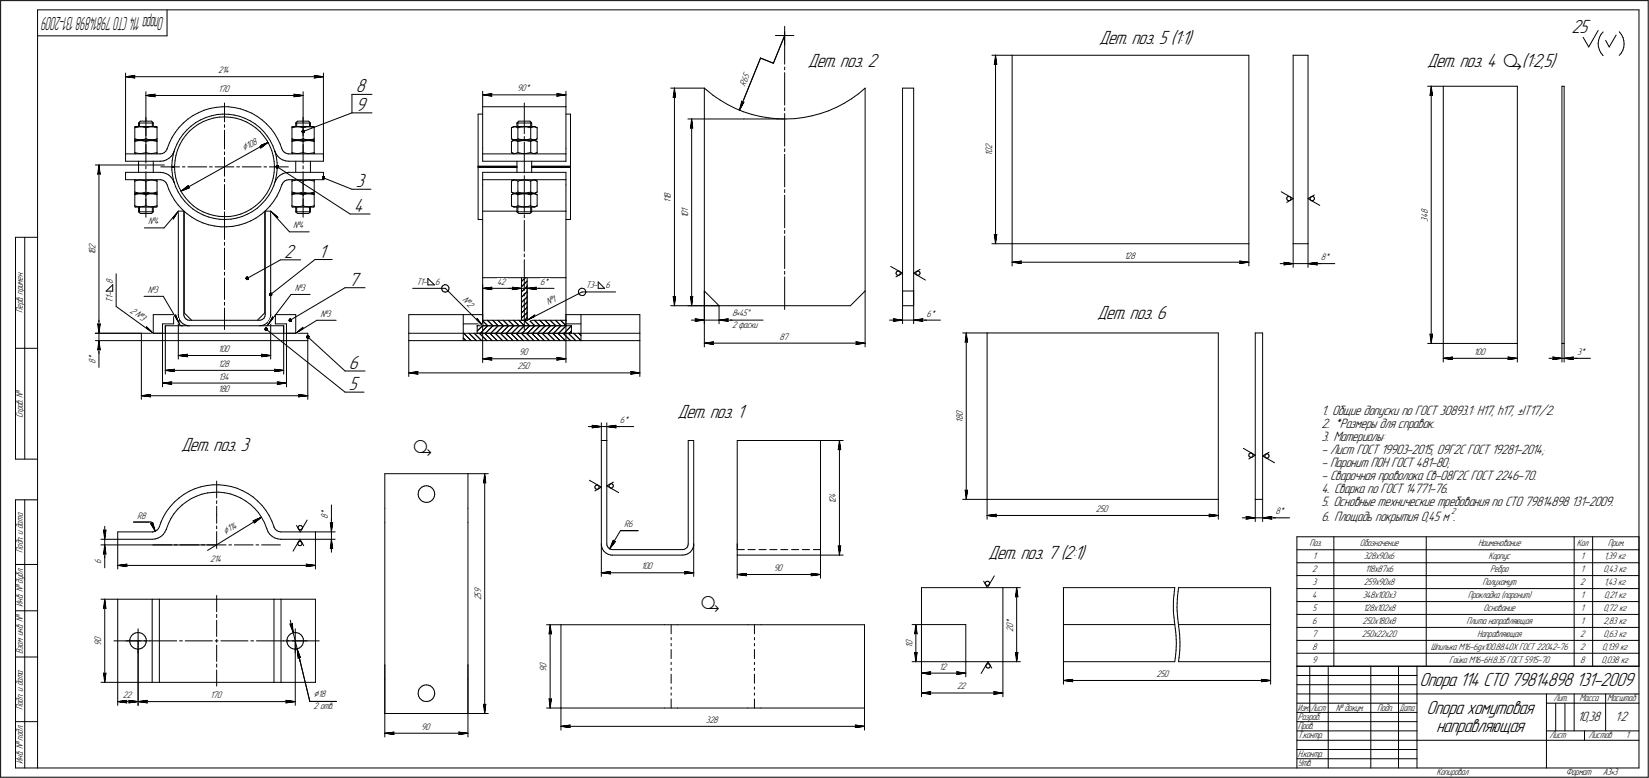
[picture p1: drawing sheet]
<svg xmlns="http://www.w3.org/2000/svg" width="892mm" height="421mm" viewBox="0 0 892 421" stroke-linecap="round" stroke-linejoin="round" font-family="sans-serif">
<defs><g id="words">
<g font-size="11.2">
<text x="223" y="245">ä</text>
<text x="379" y="329">ä</text>
</g>
<g font-size="10.9">
<text x="850" y="18">25</text>
<text x="594" y="24">Дет. поз. 5 (1:1)</text>
<text x="437" y="36">Дет. поз. 2</text>
<text x="772" y="36">Дет. поз. 4 ä(1:2,5)</text>
<text x="192" y="50">8</text>
<text x="192" y="60">9</text>
<text x="192" y="101">3</text>
<text x="191" y="115">4</text>
<text x="154" y="140">2</text>
<text x="172" y="139">1</text>
<text x="189" y="155">7</text>
<text x="593" y="173">Дет. поз. 6</text>
<text x="189" y="200">6</text>
<text x="189" y="211">5</text>
<text x="366" y="226">Дет. поз. 1</text>
<text x="98" y="244">Дет. поз. 3</text>
<text x="534" y="302">Дет. поз. 7 (2:1)</text>
<text x="768" y="371">Опора 114 СТО 79814898</text>
<text x="852" y="371">131-2009</text>
<text x="771" y="386">Опора хомутовая</text>
<text x="777" y="396">направляющая</text>
</g>
<text font-size="10.5" x="89" y="9" transform="rotate(180 89 9)">Опора114СТО79814898131-2009</text>
<g font-size="7.8">
<text x="715" y="224">1. Общие допуски по ГОСТ 30893.1: H17, h17, ±IT17/2.</text>
<text x="715" y="231">2. *Размеры для справок.</text>
<text x="715" y="238">3. Материалы:</text>
<text x="715" y="245">- Лист ГОСТ 19903-2015, 09Г2С ГОСТ 19281-2014;</text>
<text x="715" y="252">- Паронит ПОН ГОСТ 481-80;</text>
<text x="715" y="259">- Сварочная проволока Св-08Г2С ГОСТ 2246-70.</text>
<text x="715" y="266">4. Сварка по ГОСТ 14771-76.</text>
<text x="715" y="273">5. Основные технические требования по СТО 79814898</text>
<text x="850" y="273">131-2009.</text>
<text x="715" y="282">6. Площадь покрытия 0,45 м .</text>
<text x="853" y="390">10,38</text>
<text x="873" y="390">1:2</text>
</g>
<g font-size="5.9">
<text x="132" y="82" transform="rotate(-29 132 82)">Ç108</text>
<text x="122" y="289" transform="rotate(-32 122 289)">Ç114</text>
<text x="170" y="377">Ç18</text>
</g>
<g font-size="5.4">
<text x="118" y="40">214</text>
<text x="403" y="47" transform="rotate(-68 403 47)">R65</text>
<text x="118" y="50">170</text>
<text x="280" y="49">90*</text>
<text x="537" y="83" transform="rotate(-90 537 83)">0</text>
<text x="537" y="81" transform="rotate(-90 537 81)">2</text>
<text x="537" y="84" transform="rotate(-90 537 84)">1</text>
<text x="363" y="107" transform="rotate(-90 363 107)">8</text>
<text x="363" y="110" transform="rotate(-90 363 110)">1</text>
<text x="363" y="108" transform="rotate(-90 363 108)">1</text>
<text x="372" y="118" transform="rotate(-90 372 118)">1</text>
<text x="372" y="117" transform="rotate(-90 372 117)">0</text>
<text x="372" y="114" transform="rotate(-90 372 114)">1</text>
<text x="772" y="120" transform="rotate(-90 772 120)">3</text>
<text x="772" y="118" transform="rotate(-90 772 118)">4</text>
<text x="772" y="116" transform="rotate(-90 772 116)">8</text>
<text x="80" y="121">№4</text>
<text x="159" y="123">№4</text>
<text x="52" y="137" transform="rotate(-90 52 137)">8</text>
<text x="52" y="135" transform="rotate(-90 52 135)">2</text>
<text x="52" y="138" transform="rotate(-90 52 138)">1</text>
<text x="608" y="140">128</text>
<text x="714" y="141">8*</text>
<text x="61" y="154" transform="rotate(-90 61 154)">8</text>
<text x="225" y="154">Т1-</text>
<text x="235" y="154">6</text>
<text x="269" y="154">42</text>
<text x="292" y="154">6*</text>
<text x="317" y="156">Т3-</text>
<text x="328" y="156">6</text>
<text x="61" y="162" transform="rotate(-90 61 162)">1</text>
<text x="61" y="160" transform="rotate(-90 61 160)">-</text>
<text x="80" y="158">№3</text>
<text x="159" y="157">№3</text>
<text x="61" y="164" transform="rotate(-90 61 164)">Т</text>
<text x="250" y="162" transform="rotate(45 250 162)">№2</text>
<text x="296" y="165" transform="rotate(-27 296 165)">№1</text>
<text x="12" y="169" transform="rotate(-90 12 169)">Перв. примен.</text>
<text x="70" y="169" transform="rotate(36 70 169)">2 №3</text>
<text x="173" y="171">№3</text>
<text x="396" y="171">8•45Å</text>
<text x="501" y="171">6*</text>
<text x="396" y="177">2 фаски</text>
<text x="422" y="184">87</text>
<text x="118" y="190">100</text>
<text x="797" y="192">100</text>
<text x="853" y="192">3*</text>
<text x="52" y="197" transform="rotate(-90 52 197)">8</text>
<text x="52" y="195" transform="rotate(-90 52 195)">*</text>
<text x="281" y="192">90</text>
<text x="118" y="198">128</text>
<text x="280" y="200">250</text>
<text x="118" y="205">134</text>
<text x="118" y="212">180</text>
<text x="12" y="226" transform="rotate(-90 12 226)">Справ. №</text>
<text x="521" y="227" transform="rotate(-90 521 227)">8</text>
<text x="521" y="225" transform="rotate(-90 521 225)">0</text>
<text x="335" y="229">6*</text>
<text x="521" y="229" transform="rotate(-90 521 229)">1</text>
<text x="452" y="269" transform="rotate(-90 452 269)">4</text>
<text x="452" y="273" transform="rotate(-90 452 273)">1</text>
<text x="452" y="271" transform="rotate(-90 452 271)">2</text>
<text x="74" y="280">R8</text>
<text x="177" y="281" transform="rotate(-90 177 281)">8</text>
<text x="177" y="279" transform="rotate(-90 177 279)">*</text>
<text x="593" y="277">250</text>
<text x="690" y="278">8*</text>
<text x="338" y="285">R6</text>
<text x="12" y="299" transform="rotate(-90 12 299)">Подп. и дата</text>
<text x="708" y="295">Поз.</text>
<text x="735" y="295">Обозначение</text>
<text x="799" y="295">Наименование</text>
<text x="853" y="295">Кол</text>
<text x="870" y="295">Прим.</text>
<text x="55" y="305" transform="rotate(-90 55 305)">6</text>
<text x="114" y="304">214</text>
<text x="710" y="302">1</text>
<text x="738" y="302">328х90х6</text>
<text x="805" y="302">Корпус</text>
<text x="855" y="302">1</text>
<text x="868" y="302">1,39 кг</text>
<text x="347" y="308">100</text>
<text x="418" y="309">90</text>
<text x="710" y="309">2</text>
<text x="738" y="309">118х87х6</text>
<text x="806" y="309">Ребро</text>
<text x="855" y="309">1</text>
<text x="867" y="309">0,43 кг</text>
<text x="710" y="316">3</text>
<text x="738" y="316">259х90х8</text>
<text x="802" y="316">Полухомут</text>
<text x="855" y="316">2</text>
<text x="868" y="316">1,43 кг</text>
<text x="260" y="323" transform="rotate(-90 260 323)">5</text>
<text x="260" y="321" transform="rotate(-90 260 321)">9</text>
<text x="710" y="323">4</text>
<text x="737" y="323">348х100х3</text>
<text x="794" y="323">Прокладка (паронит)</text>
<text x="855" y="323">1</text>
<text x="867" y="323">0,21 кг</text>
<text x="12" y="328" transform="rotate(-90 12 328)">Инв. № дубл.</text>
<text x="260" y="325" transform="rotate(-90 260 325)">2</text>
<text x="710" y="330">5</text>
<text x="737" y="330">128х102х8</text>
<text x="802" y="330">Основание</text>
<text x="855" y="330">1</text>
<text x="867" y="330">0,72 кг</text>
<text x="548" y="342" transform="rotate(-90 548 342)">2</text>
<text x="548" y="340" transform="rotate(-90 548 340)">0</text>
<text x="548" y="337" transform="rotate(-90 548 337)">*</text>
<text x="710" y="337">6</text>
<text x="737" y="337">250х180х8</text>
<text x="793" y="337">Плита направляющая</text>
<text x="855" y="337">1</text>
<text x="867" y="337">2,83 кг</text>
<text x="55" y="347" transform="rotate(-90 55 347)">0</text>
<text x="710" y="344">7</text>
<text x="737" y="344">250х22х20</text>
<text x="799" y="344">Направляющая</text>
<text x="855" y="344">2</text>
<text x="867" y="344">0,63 кг</text>
<text x="12" y="354" transform="rotate(-90 12 354)">Взам. инв. №</text>
<text x="55" y="349" transform="rotate(-90 55 349)">9</text>
<text x="493" y="350" transform="rotate(-90 493 350)">1</text>
<text x="493" y="349" transform="rotate(-90 493 349)">0</text>
<text x="710" y="351">8</text>
<text x="774" y="351">Шпилька М16-6gx100.88.40Х ГОСТ 22042-76</text>
<text x="855" y="351">2</text>
<text x="867" y="351">0,139 кг</text>
<text x="710" y="358">9</text>
<text x="784" y="358">Гайка М16-6H.8.35 ГОСТ 5915-70</text>
<text x="855" y="358">8</text>
<text x="866" y="358">0,038 кг</text>
<text x="296" y="363" transform="rotate(-90 296 363)">9</text>
<text x="296" y="361" transform="rotate(-90 296 361)">0</text>
<text x="508" y="362">12</text>
<text x="625" y="366">250</text>
<text x="66" y="378">22</text>
<text x="114" y="378">170</text>
<text x="518" y="373">22</text>
<text x="12" y="384" transform="rotate(-90 12 384)">Подп. и дата</text>
<text x="170" y="384">2 отв.</text>
<text x="840" y="379">Лит.</text>
<text x="854" y="379">Масса</text>
<text x="869" y="379">Масштаб</text>
<text x="702" y="389">Разраб.</text>
<text x="722" y="384">№ докум.</text>
<text x="745" y="384">Подп.</text>
<text x="228" y="395">90</text>
<text x="382" y="391">328</text>
<text x="702" y="394">Пров.</text>
<text x="702" y="399">Т.контр.</text>
<text x="838" y="399">Лист</text>
<text x="859" y="399">Листов</text>
<text x="879" y="399">1</text>
<text x="12" y="413" transform="rotate(-90 12 413)">Инв. № подл.</text>
<text x="702" y="409">Н.контр.</text>
<text x="702" y="414">Утв.</text>
<text x="777" y="419">Копировал</text>
<text x="847" y="419">Формат</text>
<text x="867" y="419">A3•3</text>
</g>
<g font-size="5.3">
<text x="702" y="384">Изм.</text>
<text x="709" y="384">Лист</text>
<text x="757" y="384">Дата</text>
</g>
<text font-size="5.1" x="785" y="278">2</text>
</g></defs>
<g fill="none" stroke="#000" stroke-width=".54">
<path d="M0 0v420zM0 0h891zM20 5v410zM20 5h866zM20 19h70zM90 5v14zM419 19h10zM424 17v18zM424 19l-6 15zM424 14v10zM864 17l-5 8zM866 19l-1 1z"/>
<path d="M867 17l-1 2zM874 19l-4 6zM876 17h.1M876 17l1 2zM877 19l1 1zM886 5v410zM891 0v420zM68 40v43zM175 40v45zM411 31l-11 29zM411 31l7 3zM424 39v18z"/>
<path d="M424 36v2zM536 30h11zM538 35v-1zM538 30l1 5zM538 34l1 1zM538 30v5zM538 30v102zM547 30h128zM547 30v102zM675 30v102zM699 30h8zM699 30v102z"/>
<path d="M707 30v102zM856 20l3 5zM864 24v1zM864 25l1 2zM865 22l-1 2zM865 27l1 2zM865 20v2zM866 29l1 1zM867 30h.1M868 22l2 3zM877 29l-1 1zM878 27l-1 2z"/>
<path d="M878 20v2zM878 25v2zM878 22v2zM878 24v1zM68 41h5zM68 41l5 1zM68 41h107zM72 41l1 1zM73 41h-1zM79 50v16zM79 52l5-1zM79 52h5z"/>
<path d="M79 52h85zM83 52h1zM84 51l-1 1zM110 60l4-1zM114 59l3-1zM117 58h3zM120 58h3zM121 56v10zM123 58h4zM127 58l3 1zM130 59l3 1zM133 60l3 1z"/>
<path d="M159 52h5zM159 51v1zM159 51l5 1zM159 52h.1M164 50v16zM170 42l5-1zM170 41h.1M170 41h5zM170 41v1zM190 51v10zM190 51h11zM261 58h45z"/>
<path d="M261 58v22zM261 49v9zM261 51h5zM261 51l5 1zM261 51h45zM266 51v1zM266 51h.1M284 56v16zM301 52l5-1zM301 51h1zM301 51h5zM302 51l-1 1z"/>
<path d="M306 58v22zM306 49v9zM363 48h18zM364 53l1-1zM365 48v5zM365 52v1zM365 48l-1 5zM365 48v117zM381 48v109zM381 48l1 1zM382 49l4 3zM386 52l4 2z"/>
<path d="M390 54l4 3zM394 57l4 2zM398 59l4 1zM401 55l-1 5zM401 55h1zM402 55h.1M402 55l-2 5zM424 58v2zM448 60l4-2zM452 58l5-2zM457 56l4-3zM461 53l3-2z"/>
<path d="M464 51l4-3zM468 48v109zM488 48h6zM488 48v109zM494 48v109zM772 47h9zM773 52l1-1zM774 47l1 5zM774 51l1 1zM774 47l-1 5zM774 47v139zM781 47v139z"/>
<path d="M781 47h40zM821 47v139zM845 47h1zM845 47v139zM846 47v139zM73 77v6zM73 76h.1M73 77l1-1zM73 76v1zM73 69v6zM73 75h1zM73 75v1z"/>
<path d="M73 68h.1M73 69h.1M73 69h1zM73 76h12zM73 68h12zM74 75l2 1zM74 76h2zM74 69h2zM75 67v1zM75 67h8zM75 67l1-1zM75 66v1z"/>
<path d="M76 76h1zM76 66h6zM76 76h2zM76 69h2zM77 76l2-1zM78 76l1 1zM78 69h1zM79 77v6zM79 77l1-1zM79 69v6zM79 75h1zM79 69h1z"/>
<path d="M79 63v10zM79 75v2zM79 78v10zM80 75l2 1zM80 69h2zM80 76h2zM82 76h1zM82 66l1 1zM82 76h2zM82 69h2zM82 67v1zM82 66v1z"/>
<path d="M83 67v1zM83 76l2-1zM84 69h1zM84 76l1 1zM85 76h.1M85 68h.1M85 77v6zM85 76v1zM85 69v6zM85 75v1zM85 69h.1M92 77l-2 3z"/>
<path d="M93 74l-1 3zM95 72l-2 2zM96 78l-2 3zM97 69l-2 3zM97 75l-1 3zM97 78l-1 3zM99 76l-2 2zM99 73l-2 2zM99 67l-2 2zM99 67l3-3zM100 73l-1 3zM101 70l-2 3z"/>
<path d="M101 70l2-2zM102 64l2-2zM102 71l-2 2zM102 71l3-2zM103 68l3-2zM104 62l3-1zM105 69l2-2zM106 66l2-1zM107 67l3-1zM107 61l3-1zM108 65l3-1zM110 66l3-1z"/>
<path d="M111 64l3-1zM113 65l3-1zM114 63l3-1zM116 64l3-1zM117 62h3zM119 63h3zM120 62h4zM121 67v2zM121 70v11zM122 63h3zM124 62h3zM125 63l3 1z"/>
<path d="M127 62l3 1zM128 64l2 1zM130 63l3 1zM130 65l3 1zM133 64l2 1zM133 66l3 1zM135 65l3 2zM136 67l2 2zM136 61l3 2zM138 67l2 2zM138 69l3 2zM139 63l3 2z"/>
<path d="M140 79h1zM140 79l5-2zM140 69l3 2zM141 71l2 2zM141 79v1zM142 65l2 2zM143 71l2 3zM143 73l1 3zM144 67l2 3zM144 76l2 3zM145 74l1 2zM146 79l1 2z"/>
<path d="M146 76l2 3zM146 70l2 2zM148 79l1 3zM148 72l2 3zM150 75l2 3zM152 78v2zM158 77v6zM158 76h.1M158 77l1-1zM158 76v1zM158 69v6zM158 75h1z"/>
<path d="M158 75v1zM158 68h.1M158 69h1zM158 69h.1M158 76h6zM158 76h1zM158 68h1zM159 76h11zM159 68h11zM159 75l2 1zM159 76h2zM159 69h2z"/>
<path d="M160 67v1zM160 67h4zM160 67l1-1zM160 66v1zM161 76h1zM161 66h3zM161 76h2zM161 69h2zM162 76l2-1zM163 76l1 1zM163 69h1zM164 77v6z"/>
<path d="M164 77l1-1zM164 76h6zM164 66h3zM164 67h4zM164 69v6zM164 75h1zM164 69h1zM164 63v10zM164 75v2zM164 78v10zM164 71l26-10zM165 75l2 1z"/>
<path d="M165 69h2zM165 76h2zM167 76h1zM167 66l1 1zM167 76h2zM167 69h2zM167 67v1zM167 66v1zM168 67v1zM168 76l2-1zM169 76l1 1zM169 69h1z"/>
<path d="M170 76h.1M170 68h.1M170 77v6zM170 76v1zM170 69v6zM170 75v1zM170 69h.1M190 61h11zM259 62v28zM259 62h2zM277 77v6zM277 77l1-1z"/>
<path d="M277 77v-1zM277 69v6zM277 75h.1M277 75l1 1zM277 69l1-1zM277 69h.1M277 76h1zM277 69h1zM278 76h11zM278 68h11zM278 76h1zM278 69h1z"/>
<path d="M279 76l1-1zM279 69h1zM279 76l1 1zM280 67v1zM280 67h8zM280 67l1-1zM280 77v6zM280 76h.1M280 69v6zM280 75h1zM280 69h.1M280 66v1z"/>
<path d="M280 76h1zM280 69h1zM281 75h.1M281 66h6zM281 76h1zM281 75l1 1zM281 69h1zM282 76h1zM282 69h1zM283 76h.1M283 69h.1M284 76h.1"/>
<path d="M284 69h.1M284 77v16zM284 74v1zM284 76h1zM284 69h1zM285 76h.1M285 76h1zM285 69h1zM285 76l1-1zM286 76h1zM286 75h1zM286 69h1z"/>
<path d="M287 76v1zM287 69h.1M287 66l1 1zM287 75h.1M287 77v6zM287 77l1-1zM287 69v6zM287 75h1zM287 69h1zM287 67v1zM287 66v1zM288 67v1z"/>
<path d="M288 75l1 1zM288 76h1zM288 69h1zM289 76h1zM289 69h1zM289 76l1 1zM289 76l1-1zM289 68l1 1zM290 76v-1zM290 76v1zM290 69h.1M290 77v6z"/>
<path d="M290 69v6zM306 62h3zM309 62v28zM372 64h30zM373 69h1zM374 64l1 5zM374 69h1zM374 64l-1 5zM374 64v101zM402 60l5 2zM402 64h22zM407 62l4 1z"/>
<path d="M411 63l5 1zM416 64h4zM420 64h5zM424 61v18zM425 64h5zM430 64h4zM434 64l5-1zM439 63l5-2zM444 61l4-1zM52 89h37zM53 94h1zM54 89v5z"/>
<path d="M54 94h.1M54 89l-1 5zM54 89v91zM68 93v4zM68 97h19zM68 93h19zM68 83h19zM68 87h19zM68 83v4zM73 98v6zM73 98h1zM73 97v1z"/>
<path d="M73 97h.1M73 83h.1M73 83h1zM74 83h2zM74 98l2-1zM75 87v6zM76 83h1zM76 97l2 1zM77 83h2zM78 98h1zM79 98v6zM79 98h1z"/>
<path d="M79 83h1zM79 90v1zM79 93v10zM80 83h2zM80 98l2-1zM82 83h1zM82 97l2 1zM83 87v6zM83 83h2zM84 98h1zM85 97h.1M85 83h.1"/>
<path d="M85 98v6zM85 97v1zM87 97h.1M87 93h1zM87 83h1zM87 87h.1M87 87h1zM87 90h10zM87 97l1 1zM88 83h1zM88 98h1zM88 93l2 1z"/>
<path d="M88 87l2-1zM89 83l1-1zM89 98l1 1zM90 94l1 1zM90 99v1zM90 86h1zM90 81v1zM90 100l1 2zM90 81h.1M91 95l1 1zM91 86l2-2zM92 96l1 1z"/>
<path d="M93 91v1zM93 91h1zM93 90h1zM93 92v3zM93 87v3zM93 95l1 3zM93 97l1 2zM94 83l-1 1zM94 84l-1 3zM94 98l1 3zM94 99h.1M94 82v1z"/>
<path d="M94 91l1 2zM94 81v3zM95 93v3zM95 87l-1 3zM95 96l1 3zM95 84v3zM96 99l1 3zM96 81l-1 3zM99 90h1zM102 90h10zM113 90h2zM116 90h5z"/>
<path d="M121 100v10zM121 97v1zM121 90v5zM121 82v2zM121 85v5zM121 90h5zM128 90h2zM131 90h10zM141 80l4-3zM143 90h1zM146 90h10zM147 99l-1 3z"/>
<path d="M147 81l1 3zM148 84v3zM148 96l-1 3zM148 87v3zM148 93v3zM148 90v3zM149 82h.1M149 82v1zM149 82v3zM149 97l-1 3zM149 97v2zM149 83l1 2z"/>
<path d="M149 85l1 3zM150 94l-1 3zM150 88v3zM150 91v3zM150 90l39 26zM150 96l-1 1zM150 96l1-1zM150 85l2 1zM151 95l2-1zM152 86l1 1zM152 100l-1 3zM152 80l1 1z"/>
<path d="M153 100h.1M153 94l1-1zM153 81l1 1zM153 87h2zM153 99l1-1zM153 99v1zM154 82l1 1zM154 98l1-1zM154 93h2zM155 87h1zM155 83h1zM155 97h1z"/>
<path d="M156 83h.1M156 93h.1M156 97h19zM156 93h19zM156 83h19zM156 87h19zM158 83h.1M158 83h1zM158 98v6zM158 98h1zM158 97v1zM158 97h.1"/>
<path d="M159 83h2zM159 98l2-1zM160 87v6zM161 83h1zM161 97l2 1zM162 83h2zM163 98h1zM164 83h1zM164 98v6zM164 98h1zM164 90v1zM164 93v10z"/>
<path d="M165 83h2zM165 98l2-1zM167 83h1zM167 97l2 1zM168 87v6zM168 83h2zM169 98h1zM170 83h.1M170 97h.1M170 98v6zM170 97v1zM175 93v4z"/>
<path d="M175 83v4zM175 96l15 6zM259 90v1zM259 90h.1M259 91v28zM259 90h21zM259 91h21zM261 97v3zM261 93v4zM261 100v14zM261 97h45zM261 93h45z"/>
<path d="M261 83h45zM261 87h45zM261 83v4zM261 80v3zM277 98v6zM277 98l1-1zM277 98h.1M277 83h.1M277 83h1zM278 83h1zM278 97l1 1zM279 83h1z"/>
<path d="M279 98h1zM280 87v6zM280 98v6zM280 98h.1M280 83h1zM280 98h1zM281 83h.1M281 98h1zM281 83h1zM282 98l1-1zM282 83h1zM283 97h.1"/>
<path d="M283 83h.1M284 97h.1M284 83h.1M284 98v17zM284 95v2zM284 97l1 1zM285 83h.1M285 98h1zM285 83h1zM286 98h1zM286 83h1zM287 98h.1"/>
<path d="M287 83h.1M287 98v6zM287 98h1zM287 83h1zM288 87v6zM288 90h21zM288 91h21zM288 83h1zM288 98l1-1zM289 83h1zM289 97l1 1zM290 83h.1"/>
<path d="M290 98h.1M290 98v6zM306 93v4zM306 100v14zM306 97v3zM306 80v3zM306 83v4zM309 91v28zM309 90v1zM309 90h.1M424 83v18zM424 80v2z"/>
<path d="M73 105v6zM73 105h1zM73 105h.1M73 112h.1M73 111v1zM73 111l1 1zM73 104h1zM73 104h.1M73 105h11zM73 105h6zM73 112h11zM74 112h2z"/>
<path d="M74 104h2zM74 105h2zM75 112v3zM75 115h8zM75 115h1zM75 115h.1M76 112h1zM76 104h1zM76 115h6zM76 105h2zM77 112l2-1zM77 104h2z"/>
<path d="M78 105h1zM79 105v6zM79 105h1zM79 111l1 1zM79 104h1zM79 105h6zM79 104v2zM79 108v10zM80 112h2zM80 104h2zM80 105h2zM82 112h1z"/>
<path d="M82 104h1zM82 105h2zM82 115h.1M82 112v3zM83 112v3zM83 115h-1zM83 112l2-1zM83 104h2zM84 105h1zM84 112h1zM85 105h.1M85 112h.1"/>
<path d="M85 105v6zM85 111v1zM85 104h.1M91 102l2 3zM93 105l1 3zM93 118h1zM94 108l2 3zM95 101l1 3zM96 111l3 2zM96 104l2 2zM96 114v56zM96 114h3z"/>
<path d="M96 114l-2 4zM96 114l-7 9zM97 102l2 3zM98 103l4-3zM98 103l5-1zM98 103l47-26zM98 106l2 3zM99 105l1 2zM99 113l2 3zM99 114v56zM100 114v55zM100 109l2 2z"/>
<path d="M100 107l2 2zM101 116l3 2zM102 101l1 1zM102 100v1zM102 111l2 2zM102 109l3 2zM104 118l3 1zM104 113l3 2zM105 111l2 2zM107 119l3 2zM107 115l3 1zM107 113l3 2z"/>
<path d="M110 115l3 1zM110 116l3 1zM113 116l2 1zM113 117l3 1zM115 117h3zM116 118l3 1zM118 117h3zM119 119h3zM121 117h3zM121 118v12zM121 115v1zM121 102v11z"/>
<path d="M121 115v10zM121 112v1zM122 119h3zM124 117h3zM125 119l3-1zM127 117l3-1zM128 118l3-1zM130 116l3-1zM131 117l3-1zM133 115l3-2zM134 116l3-2zM135 120l3-2z"/>
<path d="M136 113l2-2zM137 114l2-1zM138 111l2-2zM138 118l3-2zM139 113l2-3zM141 116l3-2zM142 107l-2 2zM143 114v55zM143 114v56zM143 114h3zM144 108l-3 2zM144 105l-2 2z"/>
<path d="M145 106l-1 2zM146 102l-2 3zM146 112l-2 2zM146 114v56zM146 114l4 4zM146 114l11 11zM147 103l-2 3zM148 109l-2 3zM148 100l-1 3zM149 118h1zM150 106l-2 3zM151 103l-1 3z"/>
<path d="M158 105h.1M158 104h.1M158 104h1zM158 105v6zM158 105h1zM158 112h.1M158 111v1zM158 111l1 1zM158 105h12zM158 112h12zM159 104h2zM159 112h2z"/>
<path d="M159 105h2zM160 112v3zM160 115h4zM160 115h1zM160 115h.1M161 104h1zM161 112h1zM161 115h3zM161 105h2zM162 104h2zM162 112l2-1zM163 105h1z"/>
<path d="M164 115h4zM164 115h3zM164 104h1zM164 105v6zM164 105h1zM164 111l1 1zM164 104v2zM164 108v10zM165 104h2zM165 112h2zM165 105h2zM167 104h1z"/>
<path d="M167 112h1zM167 115h1zM167 105h2zM167 115h.1M167 112v3zM168 112v3zM168 104h2zM168 112l2-1zM169 105h1zM170 105h.1M170 112h.1M170 104h.1"/>
<path d="M170 105v6zM170 111v1zM189 116h11zM190 102h11zM259 119h2zM261 114h19zM261 114v36zM277 105v6zM277 105h.1M277 105h1zM277 111l1 1zM277 111v1z"/>
<path d="M277 104l1 1zM277 104h.1M277 112h1zM277 104h1zM278 105h11zM278 112h11zM278 112h1zM278 104h1zM278 105h1zM279 112l1-1zM279 104h1zM279 105h1z"/>
<path d="M280 112v3zM280 115h8zM280 115h1zM280 105v6zM280 104h1zM280 105h.1M280 111h1zM280 115h.1M280 105h1zM281 104h.1M281 111v1zM281 115h6z"/>
<path d="M281 104h1zM281 105h1zM281 112h1zM282 105h1zM282 104h1zM282 112h1zM283 105h.1M283 104h.1M283 112h.1M284 105h.1M284 104h.1M284 112h.1"/>
<path d="M284 119v17zM284 116v2zM284 105h1zM285 104h.1M285 112h.1M285 105h1zM285 104h1zM285 112h1zM286 104h1zM286 105h1zM286 112l1-1zM287 105h.1"/>
<path d="M287 104h.1M287 111h.1M287 105v6zM287 105h1zM287 111l1 1zM287 104h1zM287 115h.1M287 112v3zM288 114h18zM288 112v3zM288 115h-1zM288 104h1z"/>
<path d="M288 112h1zM288 105h1zM289 112h1zM289 104h1zM289 105h1zM289 112l1-1zM289 105l1-1zM290 112v-1zM290 104h.1M290 105h.1M290 105v6zM306 114v36z"/>
<path d="M306 119h3zM424 106v17zM424 103v1zM693 104l6 3zM696 109l3-2zM696 107v1zM696 107h.1M696 108h1zM696 106h1zM696 106v1zM697 108v1zM697 106h.1"/>
<path d="M697 109l1-1zM697 106l1 1zM698 107h.1M698 108h.1M698 107v1zM707 107l4-2zM707 107l7 4zM708 108h1zM709 107l-1 1zM709 108v1zM709 107l1-1zM709 107h.1"/>
<path d="M709 109h.1M710 106h.1M710 109v-1zM710 106l1 1zM711 108h-1zM711 107h.1M711 107v1zM8 128v120zM8 128h12zM13 128v120zM78 123h11zM110 121l3 1z"/>
<path d="M113 122h3zM116 122l3 1zM119 123h4zM121 134v12zM121 131v2zM123 123l3-1zM126 122h3zM129 122l3-1zM132 121l3-1zM157 125h10zM284 137v2zM424 128v17z"/>
<path d="M424 125v1zM536 132h11zM538 127v5zM538 127h.1M538 127h1zM539 127l-1 5zM547 132h128zM547 132v12zM675 132v12zM699 132h8zM699 132v13zM707 132v13z"/>
<path d="M57 157h4zM57 157l4-3zM61 154v3zM63 148v18zM121 150v12zM121 147v2zM134 151l18-10zM146 159l24-19zM152 141h11zM157 159l-12 17zM157 159h11zM170 140h10z"/>
<path d="M187 156h10zM223 156h18zM231 151v3zM231 151l4 3zM231 154h4zM239 156v1zM239 156h.1M239 157h.1M239 155v1zM239 157l1 1zM240 154h.1M240 154l-1 1z"/>
<path d="M240 158h1zM240 154h1zM241 156l20 20zM241 158h1zM241 154h1zM242 158v-1zM242 154v1zM242 155l1 1zM243 156l-1 1zM243 156h.1M261 150v20zM261 150h45z"/>
<path d="M261 154v22zM261 156l5-1zM261 156l5 1zM261 156h21zM266 156v1zM266 155v1zM275 156h7zM277 157l5-1zM277 155l1 1zM277 155l5 1zM278 156l-1 1zM282 158l3-3z"/>
<path d="M282 155l3-3zM282 152l2-2zM282 150v23zM282 154v19zM282 156h3zM284 159v1zM284 140v17zM285 150v23zM285 156h5zM285 154v19zM285 156l5 1zM285 156l5-1z"/>
<path d="M285 156h7zM290 156v1zM290 156h10zM290 155v1zM306 150v20zM313 157v1zM313 158v1zM313 159l1 1zM313 157l1-1zM313 157h.1M314 160h.1M314 156h1z"/>
<path d="M314 160h1zM315 156h.1M315 158h18zM315 160h1zM315 156h1zM316 156l1 1zM317 159l-1 1zM317 157v1zM317 158v1zM317 158h.1M324 152v4zM324 152l3 4z"/>
<path d="M324 156h3zM381 157l8 8zM381 157v31zM381 157v18zM424 150v17zM424 147v1zM468 157v31zM482 144l6 4zM485 150l3-2zM485 148h.1M485 147v1zM485 148v1z"/>
<path d="M485 147h1zM485 147h.1M485 149h1zM486 147h.1M486 149h.1M486 147h1zM487 147v1zM487 148l-1 1zM487 148h.1M488 157h6zM488 157v8zM488 157v18z"/>
<path d="M494 157v8zM494 157v18zM494 148l4-2zM494 148l6 3zM495 147v1zM495 148l1 1zM496 149h.1M496 147h.1M496 147h-1zM496 147h1zM496 149h1zM497 147h.1"/>
<path d="M497 148v1zM497 147l1 1zM498 148h-1zM547 142l5-1zM547 142h5zM547 142h128zM552 142h.1M552 141v1zM670 142h5zM670 141l1 1zM670 141l5 1zM671 142h-1z"/>
<path d="M692 143h7zM694 142l5 1zM694 142l1 1zM694 143h5zM695 143h-1zM699 143h8zM707 143h5zM707 143l5-1zM707 143h7zM712 143h.1M712 143h10zM712 142v1z"/>
<path d="M53 175l1 1zM53 175l1 5zM54 176v-1zM54 173v7zM54 175v5zM63 166l20 14zM78 160h10zM79 177l4 3zM79 177v1zM83 170v10zM83 170h11zM88 175h6z"/>
<path d="M88 175v5zM88 160l9 15zM89 176v4zM89 176h64zM89 176v26zM94 170v5zM95 170l2 5zM95 170v1zM96 170l1 2zM96 170v24zM97 172v1zM97 175h.1"/>
<path d="M97 173l1 1zM97 175v1zM97 174v1zM97 173v1zM97 176h1zM98 174l1 1zM98 176h1zM99 175l1 1zM99 170v1zM99 171l1 1zM100 169l4 4zM100 172l1 1z"/>
<path d="M100 176h2zM101 173h.1M101 173h1zM102 176h.1M102 173h38zM121 167v11zM121 163v2zM139 173l4-4zM140 173h1zM140 176h2zM141 173h1zM142 176h1z"/>
<path d="M142 173l1-1zM143 176l1-1zM143 171v1zM143 170v1zM144 178l43 34zM144 176h1zM145 174l-1 1zM145 175v1zM146 173v1zM146 174l-1 1zM146 172l-1 2zM146 171v1z"/>
<path d="M146 170v1zM146 170v24zM147 171l-2 5zM147 171l1 1zM149 170v5zM149 175h6zM149 170h11zM153 176v4zM153 176v26zM155 175v5zM157 173l30-17zM160 170v10z"/>
<path d="M164 177v1zM171 173h11zM221 170v10zM221 170h30zM251 170h10zM251 175h10zM251 170v14zM258 172l3 4zM258 172v1zM258 179l3-3zM258 176h.1M258 176h51z"/>
<path d="M258 176v4zM261 173l3 3zM261 170v3zM261 176h45zM261 173h45zM261 173v3zM261 170v26zM264 173l3 3zM264 176l-4 4zM266 173l3 3zM269 173l3 3zM269 176l-4 4z"/>
<path d="M272 173l3 3zM275 173l3 3zM275 176l-4 4zM278 173l3 3zM278 176l-4 4zM281 173l3 3zM281 176l-4 4zM282 172l3-3zM282 169l3-3zM282 166l3-3zM282 164l3-3zM282 161l3-3z"/>
<path d="M282 173h3zM283 173l3 3zM284 176l-4 4zM284 162v16zM284 173l1-1zM285 173l4-3zM285 173l30-15zM286 173l3 3zM289 173l3 3zM289 176l-4 4zM289 170v1zM292 173l3 3z"/>
<path d="M292 176l-4 4zM295 173l3 3zM295 176l-4 4zM298 173l3 3zM298 176l-4 4zM300 173l3 3zM301 176l-4 4zM303 173l3 3zM303 176l-4 4zM306 173h.1M306 170h8zM306 175h8z"/>
<path d="M306 170v3zM306 173v3zM306 170v26zM306 176l-4 4zM309 179l-1 1zM309 176l-4 4zM309 176v4zM314 170h32zM314 170v14zM346 170v10zM363 165h26zM364 160l1 5z"/>
<path d="M364 160l1 1zM365 161v-1zM365 160v5zM372 165h17zM373 160l1 5zM373 160l1 1zM374 173h7zM374 161l1-1zM375 160l-1 5zM376 172l5 1zM376 172v1zM376 174l5-1z"/>
<path d="M376 173v1zM381 173h8zM389 165h71zM389 173h5zM389 165v10zM389 173l5 1zM389 173l5-1zM389 173h7zM393 173l1 1zM394 173h19zM394 172l-1 1zM460 165l8-8z"/>
<path d="M481 173h7zM483 172l5 1zM483 172l1 1zM483 174l5-1zM484 173l-1 1zM488 165h6zM488 173h6zM494 173h5zM494 173l5 1zM494 173l5-1zM494 173h7zM499 173v1z"/>
<path d="M499 173h10zM499 172v1zM8 188h12zM52 180h24zM52 184h24zM53 189h1zM54 184v5zM54 189v10zM54 184l-1 5zM54 189h.1M54 184v7zM54 180v4z"/>
<path d="M76 180v4zM76 180h90zM76 184h90zM76 184v32zM83 180h5zM88 180v29zM94 200h.1M96 192h5zM96 192l5 1zM96 192h50zM101 192v1zM101 192h.1"/>
<path d="M141 193l5-1zM141 192h1zM141 192h5zM142 192l-1 1zM148 200h1zM148 200h5zM155 180h5zM155 180v29zM160 180l4-3zM160 180l11-7zM166 180v4zM166 184v32z"/>
<path d="M166 182l21 19zM221 180v4zM221 180h30zM221 184h30zM221 184v20zM251 183l1 1zM251 180h63zM251 184h63zM251 180l4 4zM254 180l4 4zM256 180l4 4zM258 180h51z"/>
<path d="M259 180l4 4zM261 194l5-1zM261 194l5 1zM261 194h45zM262 180l4 4zM263 180l4-4zM265 180l4 4zM266 194v1zM266 193v1zM268 180l4 4zM268 180l4-4zM271 180l4 4z"/>
<path d="M273 180l4 4zM276 180l4 4zM279 180l4 4zM282 180l4 4zM282 180l4-4zM285 180l4 4zM288 180l4 4zM290 180l4 4zM293 180l4 4zM296 180l4 4zM299 180l4 4zM301 195l5-1z"/>
<path d="M301 193l1 1zM301 193l5 1zM302 194l-1 1zM302 180l4 4zM305 180l4 4zM307 180l4 4zM310 180l4 4zM313 180l1 1zM314 180h32zM314 184h32zM346 180v4zM346 184v20z"/>
<path d="M381 186l5-1zM381 186h5zM381 186h87zM385 186h1zM386 185l-1 1zM463 186h5zM463 185v1zM463 185l5 1zM463 186h.1M521 180h13zM522 185h1zM523 180v5z"/>
<path d="M523 185h.1M523 180l-1 5zM523 180v90zM534 180h125zM534 180v90zM659 180v90zM679 180v90zM679 180h4zM683 180v90zM772 186h9zM773 181l1 5zM773 181h1z"/>
<path d="M774 181h1zM775 181l-1 5zM781 186h40zM781 186v10zM781 194l5-1zM781 194h5zM781 194h40zM785 194h1zM786 193l-1 1zM816 194h5zM816 193v1zM816 193l5 1z"/>
<path d="M816 194h.1M821 186v10zM838 194h7zM840 193l5 1zM840 193v1zM840 194h5zM840 194h.1M845 186h1zM845 186v10zM845 194h1zM846 194h5zM846 186v10z"/>
<path d="M846 194l5-1zM846 194h7zM850 194h1zM851 194h9zM851 193l-1 1zM76 214l5-1zM76 214l5 1zM76 214h90zM81 214v1zM81 213v1zM88 207h5zM88 207l5 1z"/>
<path d="M88 207h67zM89 200h5zM89 200l5 1zM89 200h64zM92 207l1 1zM93 207h-1zM94 200v1zM148 201l5-1zM149 200l-1 1zM150 208l5-1zM150 207h.1M150 207h5z"/>
<path d="M150 207v1zM161 215l5-1zM161 213l1 1zM161 213l5 1zM162 214l-1 1zM187 212h10zM187 201h10zM221 202l5-1zM221 202h5zM221 202h125zM226 202h.1M226 201v1z"/>
<path d="M341 202h5zM341 201l1 1zM341 201l5 1zM342 202h-1zM318 231h7zM320 230l5 1zM320 230l1 1zM320 231h5zM321 231h-1zM325 238v56zM325 238h3zM325 229v9z"/>
<path d="M325 231h3zM328 238v56zM328 231h5zM328 229v9zM328 231l5-1zM328 231h7zM333 231h.1M333 231h10zM333 230v1zM372 238v56zM372 238h3zM375 238v56z"/>
<path d="M399 238v56zM399 238h45zM444 238v56zM444 238h12zM454 238l1 5zM454 238l-1 5zM454 238v62zM8 248h12zM208 256v19zM208 256h45zM253 256v19zM253 256h11z"/>
<path d="M262 256l1 5zM262 256l-1 5zM262 256v130zM319 260l6 3zM453 243h1zM454 243h1zM672 242l7 4zM675 248l4-2zM675 246l1 1zM675 246h.1M676 247h.1M676 245h.1"/>
<path d="M676 245l-1 1zM676 247h1zM676 245h1zM677 247h.1M677 245h.1M677 245l1 1zM678 247h-1zM678 246v1zM683 247l3-2zM683 247l6 3zM684 247h.1M684 246v1z"/>
<path d="M684 247l1 1zM684 246l1-1zM684 246h.1M685 248h.1M685 245l1 1zM685 248h1zM686 246h.1M686 246v1zM686 247v1zM686 247h.1M8 270v145zM8 270h12z"/>
<path d="M13 270v145zM88 279l-1 3zM90 277l-2 2zM92 274l-2 3zM94 278l-2 2zM94 272l3-3zM94 272l-2 2zM96 275l-2 3zM96 275l2-2zM97 269l2-2zM98 273l3-2zM99 267l3-1z"/>
<path d="M101 271l2-1zM102 266l3-2zM103 270l3-2zM105 264l4-1zM106 268l3-1zM109 263h3zM109 267h3zM112 263l3-1zM112 267l3-1zM115 262h3zM115 266h3zM117 278v5z"/>
<path d="M117 260v9zM117 271v1zM117 274v4zM118 266l3 1zM118 262l4 1zM121 267h4zM122 263h3zM125 267l2 1zM125 263l3 1zM127 268l3 1zM128 264l3 1zM130 269l3 2z"/>
<path d="M131 265l3 2zM133 271l2 2zM134 267l3 2zM135 273l3 2zM137 269l2 2zM138 275l2 2zM139 271l3 2zM140 277l1 3zM141 280l2 3zM142 273l2 3zM144 276l2 3zM146 279l1 3z"/>
<path d="M179 273v10zM208 275v8zM226 268v1zM226 266v2zM226 269l1 1zM227 265l-1 1zM227 270l1 1zM227 264l1-1zM227 264v1zM228 271h1zM228 263h1zM229 271l1 1z"/>
<path d="M229 263h2zM230 272h1zM231 263h1zM231 272l1-1zM232 263h1zM232 271h2zM233 263l1 1zM234 264l1 1zM234 270v1zM235 265v1zM235 269l-1 1zM235 266v1z"/>
<path d="M235 267v2zM253 275v8zM261 261h1zM262 261h1zM322 266l3-3zM322 264h.1M322 263v1zM322 264v1zM322 262h1zM322 262v1zM322 265h1zM323 262h.1"/>
<path d="M323 265l1-1zM323 262l1 1zM324 263h.1M324 264h.1M324 263v1zM328 263l4-2zM328 263l7 3zM329 263l1 1zM329 262v1zM330 264h.1M330 262h.1M330 262h-1z"/>
<path d="M330 264h1zM330 262h1zM331 264h.1M331 262h.1M331 262l1 1zM332 263l-1 1zM332 263h.1M521 270h13zM522 265l1 5zM522 265l1 1zM523 266v-1zM523 265v5z"/>
<path d="M534 270h125zM534 270v11zM534 279l5-1zM534 279h5zM534 279h125zM538 279h1zM539 278l-1 1zM654 279h5zM654 278v1zM654 278l5 1zM654 279h.1M659 270v11z"/>
<path d="M674 279l5 1zM674 279v1zM679 270h4zM679 270v12zM683 270v12zM688 279l-1 1zM55 292h9zM55 295h62zM56 287h1zM56 287l1 5zM56 300l1-1zM57 295v5z"/>
<path d="M57 300v7zM57 287h.1M57 285v7zM57 295l-1 5zM57 299v1zM57 295v7zM57 292v3zM57 287v5zM64 288v4zM64 292h18zM64 288h18zM64 292v16z"/>
<path d="M72 282h10zM81 283l3 4zM81 283h1zM82 282l2 5zM82 288h1zM82 292h2zM83 283h-1zM83 283l1 4zM83 295h10zM83 288l1-1zM84 287h1zM84 292l2-1z"/>
<path d="M86 291l1-1zM86 286l-1 1zM86 285v1zM87 290l1-1zM87 282l-1 3zM89 288l-1 1zM90 286l-1 2zM90 286h.1M91 283l-1 3zM92 280l-1 3zM94 295h2zM97 295h11z"/>
<path d="M109 295h2zM112 295h5zM112 298l29-18zM117 288v9zM117 284v2zM117 295h5zM124 295h1zM127 295h10zM137 282h1zM137 282l4-2zM137 283l4-3zM138 282l-1 1z"/>
<path d="M138 295h2zM141 295h11zM143 283l1 2zM144 285v1zM144 286l1 2zM145 288l1 1zM146 289l1 1zM147 282l1 3zM147 290l2 1zM148 285h.1M148 285l1 1zM149 291h1z"/>
<path d="M149 286l1 1zM150 287l1 1zM150 291l2 1zM151 288h1zM152 292h.1M152 288h19zM152 292h19zM160 284l2 4zM161 294v1zM161 294h.1M161 285v1zM161 295h1z"/>
<path d="M161 285h.1M161 286h1zM161 293h1zM161 293v1zM162 295h.1M162 284h.1M162 284l-1 1zM162 286l1 1zM162 293h1zM162 292l2 3zM162 292l-4 6zM162 295h1z"/>
<path d="M162 284h1zM163 287v-1zM163 293h.1M163 295h.1M163 284v1zM163 293v1zM163 294v1zM163 285h1zM163 286h.1M164 285l-1 1zM166 281l-4 7zM171 288v4z"/>
<path d="M171 292v16zM171 288h10zM171 292h10zM179 283h.1M179 283v5zM179 297v-1zM179 283h1zM179 281v7zM179 292v5zM179 296l1 1zM179 292l1 5zM179 292v7z"/>
<path d="M179 288v4zM180 283l-1 5zM208 283v77zM253 283v77zM325 294v2zM325 294v18zM325 296l1 1zM326 297l1 1zM327 298l1 1zM328 299l1 1zM328 294v1zM328 295l1 1z"/>
<path d="M329 296v1zM329 300h1zM329 297h1zM330 297h1zM331 297h38zM332 292l-2 5zM332 292v1zM332 293h1zM333 293l-3 4zM336 287h9zM336 287l-6 10zM369 297h1z"/>
<path d="M370 297h1zM371 297l1-1zM372 300l1-1zM372 295v1zM372 294v1zM374 298l-1 1zM375 297l-1 1zM375 295v2zM375 294v1zM375 294v18zM399 294v6zM399 297h4z"/>
<path d="M399 294v3zM405 297h3zM410 297h4zM416 297h4zM422 297h4zM428 297h4zM434 297h4zM440 297h4zM444 294v6zM444 294v3zM453 295l1 5zM453 295l1 1z"/>
<path d="M454 296l1-1zM455 295l-1 5zM672 280h7zM674 281l5-1zM674 280v1zM679 280h4zM683 280h5zM683 280l5 1zM683 280l5-1zM683 280h7zM687 280l1 1zM688 280h9z"/>
<path d="M701 290h185zM701 297h185zM701 290v70zM721 290v70zM771 290v70zM851 290v70zM861 290v70zM886 290v70zM8 305h12zM64 306l5-1zM64 306h5zM64 306h107z"/>
<path d="M68 306h1zM69 305l-1 1zM166 306h5zM166 305v1zM166 305l5 1zM166 306h.1M325 310l5-1zM325 310h5zM325 310h50zM330 310h.1M330 309v1zM330 300h1z"/>
<path d="M331 300h38zM369 300h2zM370 310h5zM370 309l1 1zM370 309l5 1zM371 300h1zM371 310h-1zM399 300h45zM399 300v13zM399 311l5-1zM399 311h5zM399 311h45z"/>
<path d="M403 311h1zM404 310l-1 1zM439 311h5zM439 310v1zM439 310l5 1zM439 311h.1M444 300v13zM444 300h12zM498 318v20zM498 318h44zM532 314l2 4zM533 316h.1"/>
<path d="M533 315v1zM533 316l1 1zM533 315l1-1zM533 315h.1M534 317h.1M534 314h1zM534 317l1-1zM535 314v1zM535 315v1zM535 316h.1M538 311l-4 7zM542 318v40z"/>
<path d="M542 318h10zM550 318l1 5zM550 318l-1 5zM550 318v40zM575 318h60zM575 318v20zM635 320v2zM635 318v2zM637 320v2zM637 318h50zM637 318v2zM687 318v20z"/>
<path d="M701 304h20zM701 311h20zM701 318h20zM721 304h50zM721 311h50zM721 318h50zM771 304h80zM771 311h80zM771 318h80zM851 304h10zM851 311h10zM851 318h10z"/>
<path d="M861 304h25zM861 311h25zM861 318h25zM8 330h12zM55 324h9zM56 329h1zM57 324v5zM57 329h.1M57 324l-1 5zM57 324v45zM64 324h18zM64 324v45z"/>
<path d="M82 324h4zM82 324v45zM86 324h62zM86 324v45zM117 322v9zM117 332v2zM117 336v8zM148 324h4zM148 324v45zM152 324h19zM152 324v45zM157 337l1 1z"/>
<path d="M157 337l2 5zM157 335l2 7zM158 337l1 5zM158 337v1zM171 324v45zM296 338h7zM298 338v5zM298 338l-1 5zM298 338v45zM303 338h56zM303 338v45zM359 338h7z"/>
<path d="M363 338v5zM366 338h38zM404 338h8zM408 338v5zM412 338h56zM468 338v45zM493 338h5zM495 338l1 5zM495 338v5zM495 338v20zM498 338h24zM498 338v28z"/>
<path d="M498 338v39zM522 338v20zM549 323l1-1zM550 322l1 1zM575 338h60zM575 338v20zM635 330v2zM635 328v2zM635 326v2zM635 332v2zM635 324v2zM635 334v2z"/>
<path d="M635 322v2zM635 336v2zM635 338l1 2zM636 340v2zM637 328v2zM637 326v2zM637 330v3zM637 324v2zM637 333v2zM637 322v2zM637 335v2zM637 337v2z"/>
<path d="M637 338h50zM637 339l1 2zM687 338v20zM701 325h20zM701 332h20zM701 339h20zM721 325h50zM721 332h50zM721 339h50zM771 325h80zM771 332h80zM771 339h80z"/>
<path d="M851 325h10zM851 332h10zM851 339h10zM861 325h25zM861 332h25zM861 339h25zM8 355h12zM62 347h14zM68 347h7zM70 346v1zM70 347l1 1zM71 345l-1 1z"/>
<path d="M71 348v2zM71 344v1zM71 350h1zM72 343l1-1zM72 343l-1 1zM72 350l1 1zM73 342h1zM73 351h1zM74 342h2zM74 351h2zM75 347h6zM75 347v6z"/>
<path d="M75 340v7zM75 347v35zM75 351v31zM76 342l1 1zM76 351h1zM77 343h1zM77 351l1-1zM78 343v1zM78 347h1zM78 344l1 1zM79 349l-1 1zM79 345v2z"/>
<path d="M79 348v1zM79 347v1zM81 347h15zM97 347h2zM100 347h15zM116 347h2zM117 346v1zM117 349v9zM117 359v2zM119 347h15zM136 347h1zM139 347h14z"/>
<path d="M153 347h7zM155 347h1zM155 346v1zM155 347l1 1zM155 345v1zM156 348v2zM156 344l-1 1zM156 350h1zM157 343l1-1zM157 343l-1 1zM157 350l1 1zM158 347h15z"/>
<path d="M158 342h1zM158 351h1zM159 342l2 9zM159 342h2zM159 351h2zM160 347h6zM160 347v6zM160 340v7zM160 347v35zM161 342l1 1zM161 351h1zM161 351l7 28z"/>
<path d="M161 351v5zM161 351l1 5zM161 351l1 7zM162 343h1zM162 355l-1 1zM162 355v1zM162 351l1-1zM163 343v1zM163 344l1 1zM164 349l-1 1zM164 345v2zM164 348v1z"/>
<path d="M164 347v1zM208 360v7zM208 360v39zM253 360v7zM253 360v39zM297 343l1-1zM298 342v1zM363 345v1zM363 348v1zM363 351v5zM363 358v1zM408 345v1z"/>
<path d="M408 348v1zM408 351v5zM408 358v1zM493 358h29zM495 353v5zM495 353h.1M495 343v-1zM495 353h1zM495 342l1 1zM496 353l-1 5zM522 358h20zM522 358v8z"/>
<path d="M533 360h.1M534 359h.1M534 359l-1 1zM534 359h1zM534 358l2 3zM534 358l-3 6zM535 359h.1M535 359l1 1zM542 358v19zM542 358h10zM549 353l1 5zM549 353h1z"/>
<path d="M550 353h1zM551 353l-1 5zM575 358h60zM575 358v12zM636 356l-1 2zM636 354v2zM636 342v2zM636 352v2zM636 344v2zM636 350v2zM636 346v2zM636 348v2z"/>
<path d="M637 358h50zM638 356l-1 2zM638 341v2zM638 354v2zM638 343v2zM638 345v2zM638 352v2zM638 347v2zM638 349v3zM687 358v12zM701 353h20zM701 346h20z"/>
<path d="M721 353h50zM721 346h50zM771 353h80zM771 346h80zM851 353h10zM851 346h10zM861 353h25zM861 346h25zM55 369h9zM56 364l1 5zM56 364l1 1zM57 365v-1z"/>
<path d="M57 364v5zM64 369h18zM64 369v13zM64 379h5zM64 379l5 1zM64 379h11zM68 379l1 1zM69 379h-1zM70 379h.1M70 379h5zM70 379v1zM75 379h5z"/>
<path d="M75 379l5 1zM75 379h85zM79 379l1 1zM80 379h-1zM82 369h4zM86 369h62zM117 362v9zM148 369h4zM152 369h19zM155 379h.1M155 379h5zM155 379v1z"/>
<path d="M168 379h14zM208 367v19zM226 375v2zM226 374v1zM226 377l1 1zM227 373l-1 1zM227 378h1zM227 372l1-1zM227 372v1zM228 378l1 1zM228 371h1zM229 379h1z"/>
<path d="M229 371l2-1zM230 379h1zM231 370l1 1zM231 379h1zM232 371h1zM232 379l2-1zM233 371l1 1zM234 372l1 1zM234 377v1zM235 373v1zM235 376l-1 1zM235 374v1z"/>
<path d="M235 375v1zM253 367v19zM297 378l1 5zM297 378h1zM298 378h.1M298 378v5zM363 361v2zM363 365v5zM363 372v1zM363 375v1zM363 378v5zM408 361v2z"/>
<path d="M408 365v5zM408 372v1zM408 375v1zM408 378v5zM498 364l5-1zM498 364l5 1zM498 364h24zM498 375l5-1zM498 375h5zM498 375h44zM503 364v1zM503 375h.1"/>
<path d="M503 363v1zM503 374v1zM517 365l5-1zM517 363l1 1zM517 363l5 1zM518 364l-1 1zM533 360v1zM533 361h1zM534 361h.1M534 361h1zM535 361h.1M536 360l-1 1z"/>
<path d="M537 375h5zM537 374l1 1zM537 374l5 1zM538 375h-1zM575 368l5-1zM575 368l5 1zM575 368h112zM580 368v1zM580 367v1zM682 369l5-1zM682 367l1 1zM682 367l5 1z"/>
<path d="M683 368l-1 1zM701 360h185zM701 370h65zM701 375h65zM701 360v55zM701 365h65zM708 360v25zM718 360v55zM741 360v55zM756 360v55zM766 360v55zM766 375h120z"/>
<path d="M836 375v40zM851 375v20zM868 375v20zM8 390h12zM70 380l5-1zM155 380l5-1zM208 386h45zM208 397l5-1zM208 397h5zM208 397h45zM213 397h.1M213 396v1z"/>
<path d="M248 397h5zM248 396l1 1zM248 396l5 1zM249 397h-1zM253 386h11zM261 381l1 5zM261 381h1zM262 381h1zM263 381l-1 5zM296 383h7zM303 383h56zM303 383v12z"/>
<path d="M303 393l5-1zM303 393l5 1zM303 393h165zM308 393v1zM308 392v1zM359 383h7zM366 383h38zM404 383h8zM412 383h56zM463 394l5-1zM463 392v1zM463 392l5 1z"/>
<path d="M463 393v1zM468 383v12zM701 390h65zM701 395h65zM701 380h65zM701 385h65zM836 380h15zM836 395h50zM841 380v15zM846 380v15zM851 380h35zM857 395v5z"/>
<path d="M8 415h12zM20 415h866zM701 400h65zM701 405h65zM701 410h65zM766 400h70zM836 400h50zM0 420h891z"/>
</g>
<g fill="#fff" stroke="#fff" stroke-width=".54">
<path d="M57 150h5zM57 150h5zM57 150h5zM57 150h5zM57 150h5zM57 151h5zM57 151h5zM57 151h5zM57 151h5zM57 151h5zM57 151h5zM57 151h5zM57 151h5zM57 151h5zM57 151h5zM57 151h5zM57 151h5zM57 152h5zM57 152h5zM57 152h5zM57 152h5zM57 152h5zM57 152h5zM57 152h5zM57 152h5zM57 152h5zM57 152h5zM57 152h5zM57 152h5zM57 153h5zM57 153h5zM57 153h5zM57 153h5zM57 153h5zM57 153h5zM57 153h5zM57 153h5zM57 153h5zM57 153h5zM57 153h5zM57 154h5zM57 154h5zM57 154h5zM57 154h5zM57 154h5zM57 154h5zM57 154h5zM57 154h5zM57 154h5zM57 154h5zM57 154h5zM57 154h5zM57 155h5zM57 155h5zM57 155h5zM57 155h5zM57 155h5zM57 155h5zM57 155h5zM57 155h5zM57 155h5zM57 155h5zM57 155h5zM57 155h5zM57 156h5zM57 156h5zM57 156h5zM57 156h5zM57 156h5zM57 156h5zM57 156h5zM57 156h5zM57 156h5zM57 156h5zM57 156h5zM57 156h5zM57 157h5zM57 157h5zM57 157h5zM57 157h5zM57 157h5zM57 157h5zM57 157h5zM57 157h5zM57 157h5zM57 157h5zM57 157h5zM57 157h5zM57 158h5zM57 158h5zM57 158h5zM57 158h5zM57 158h5zM57 158h5zM57 158h5zM57 158h5zM57 158h5zM57 158h5zM57 158h5zM57 158h5zM57 159h5zM57 159h5zM57 159h5zM57 159h5zM57 159h5zM57 159h5zM57 159h5zM57 159h5zM57 159h5zM57 159h5zM57 159h5zM57 160h5zM57 160h5zM57 160h5zM57 160h5zM57 160h5zM57 160h5zM57 160h5zM57 160h5zM57 160h5zM57 160h5zM57 160h5zM57 160h5zM57 161h5zM57 161h5zM57 161h5zM57 161h5zM57 161h5zM57 161h5zM57 161h5zM57 161h5zM57 161h5zM57 161h5zM57 161h5zM57 161h5zM57 162h5zM57 162h5zM57 162h5zM57 162h5zM57 162h5zM57 162h5zM57 162h5zM57 162h5zM57 162h5zM57 162h5zM57 162h5zM57 162h5zM57 163h5zM57 163h5zM57 163h5zM57 163h5zM57 163h5zM57 163h5zM57 163h5zM57 163h5zM57 163h5zM57 163h5zM57 163h5zM57 163h5zM57 164h5zM57 164h5z"/>
<path d="M72 166h1zM71 166h2zM71 167h2zM71 167h2zM71 167h2zM71 167h2zM71 167h2zM71 167h2zM71 167h3zM71 167h3zM71 167h3zM71 167h3zM71 167h3zM71 167h3zM71 168h3zM71 168h3zM71 168h4zM71 168h4zM70 168h5zM70 168h5zM70 168h5zM70 168h5zM70 168h5zM70 168h5zM70 168h5zM70 168h6zM70 169h6zM70 169h6zM70 169h6zM70 169h6zM70 169h6zM70 169h6zM70 169h6zM70 169h7zM69 169h8zM70 169h7zM70 169h7zM70 170h7zM70 170h7zM70 170h7zM70 170h7zM70 170h7zM70 170h8zM71 170h7zM71 170h7zM71 170h7zM71 170h7zM71 170h7zM71 170h7zM71 171h7zM71 171h8zM71 171h8zM72 171h7zM72 171h7zM72 171h7zM72 171h7zM72 171h7zM72 171h7zM72 171h8zM72 171h8zM72 171h8zM73 172h7zM73 172h7zM73 172h7zM73 172h7zM73 172h7zM73 172h7zM73 172h7zM73 172h7zM74 172h6zM74 172h6zM74 172h5zM74 172h5zM74 173h5zM74 173h5zM74 173h5zM74 173h5zM75 173h4zM75 173h4zM75 173h4zM75 173h4zM75 173h4zM75 173h4zM75 173h4zM75 173h4zM75 174h4zM76 174h3zM76 174h2zM76 174h2zM76 174h2zM76 174h2zM76 174h2zM76 174h2zM76 174h2zM76 174h2zM77 174h1zM77 174h1zM77 175h1zM77 175h1zM77 175h1zM77 175h1z"/>
<path d="M79 176h1zM79 176h1zM79 176h1zM79 177h1zM79 177h1zM79 177h1zM79 177h1zM79 177h1zM78 177h2zM78 177h2zM78 177h2zM78 177h2zM78 177h3zM78 177h3zM78 177h3zM78 178h3zM79 178h2zM79 178h2zM79 178h2zM79 178h2zM79 178h2zM79 178h2zM79 178h2zM79 178h3zM80 178h2zM80 178h2zM80 178h2zM80 179h2zM80 179h2zM80 179h2zM80 179h2zM80 179h2zM80 179h2zM81 179h1zM81 179h1zM81 179h1zM81 179h1zM81 179h1zM81 179h1zM81 180h2zM81 180h2zM81 180h2zM82 180h1zM82 180h1zM82 180h1zM82 180h1z"/>
<path d="M173 168h7zM173 168h7zM173 168h7zM173 168h7zM173 168h7zM173 168h7zM173 168h7zM173 169h7zM173 169h7zM173 169h7zM173 169h7zM173 169h7zM173 169h7zM173 169h7zM173 169h7zM173 169h7zM173 169h7zM173 169h7zM173 170h7zM173 170h7zM173 170h7zM173 170h7zM173 170h7zM173 170h7zM173 170h7zM173 170h7zM173 170h7zM173 170h7zM173 170h7zM173 170h7zM173 171h7zM173 171h7zM173 171h7zM173 171h7zM173 171h7zM173 171h7zM173 171h7zM173 171h7zM173 171h7zM173 171h7zM173 171h7zM173 171h7zM173 172h7zM173 172h7zM173 172h7zM173 172h7zM173 172h7zM173 172h7zM173 172h7zM173 172h7z"/>
<path d="M163 177h1zM163 177h1zM163 177h1zM163 177h1zM163 177h1zM163 177h2zM163 177h2zM163 177h2zM163 177h2zM163 177h2zM162 178h3zM162 178h3zM162 178h3zM162 178h3zM162 178h3zM162 178h3zM162 178h3zM162 178h2zM162 178h2zM161 178h3zM161 178h3zM161 178h3zM161 179h3zM161 179h2zM161 179h2zM161 179h2zM161 179h2zM161 179h2zM161 179h2zM161 179h2zM161 179h1zM161 179h1zM161 179h1zM161 179h1zM160 180h2zM160 180h2zM160 180h2zM160 180h2zM160 180h1zM160 180h1zM160 180h1z"/>
<path d="M118 187h7zM118 187h7zM118 187h7zM118 187h7zM118 187h7zM118 187h7zM118 188h7zM118 188h7zM118 188h7zM118 188h7zM118 188h7zM118 188h7zM118 188h7zM118 188h7zM118 188h7zM118 188h7zM118 188h7zM118 188h7zM118 189h7zM118 189h7zM118 189h7zM118 189h7zM118 189h7zM118 189h7zM118 189h7zM118 189h7zM118 189h7zM118 189h7zM118 189h7zM118 189h7zM118 190h7zM118 190h7zM118 190h7zM118 190h7zM118 190h7zM118 190h7zM118 190h7zM118 190h7zM118 190h7zM118 190h7zM118 190h7zM118 190h7zM118 191h7zM118 191h7zM118 191h7zM118 191h7zM118 191h7zM118 191h7zM118 191h7zM118 191h7z"/>
<path d="M101 191h1zM101 191h1zM100 191h2zM99 191h3zM99 191h3zM98 192h4zM98 192h4zM98 192h4zM98 192h4zM97 192h5zM97 192h5zM97 192h5zM97 192h5zM97 192h5zM96 192h6zM97 192h5zM97 192h5zM97 193h5zM97 193h5zM97 193h5zM98 193h4zM98 193h4zM98 193h4zM98 193h4zM99 193h3zM100 193h2zM100 193h2zM101 193h1z"/>
<path d="M141 191h1zM141 191h1zM141 191h2zM141 191h2zM141 191h3zM141 192h4zM141 192h4zM141 192h4zM141 192h4zM141 192h4zM141 192h5zM141 192h5zM141 192h5zM141 192h5zM141 192h5zM141 192h5zM141 192h5zM141 193h5zM141 193h5zM141 193h4zM141 193h4zM141 193h4zM141 193h4zM141 193h4zM141 193h3zM141 193h2zM141 193h1zM141 193h1z"/>
<path d="M118 36h7zM118 36h7zM118 36h7zM118 37h7zM118 37h7zM118 37h7zM118 37h7zM118 37h7zM118 37h7zM118 37h7zM118 37h7zM118 37h7zM118 37h7zM118 37h7zM118 38h7zM118 38h7zM118 38h7zM118 38h7zM118 38h7zM118 38h7zM118 38h7zM118 38h7zM118 38h7zM118 38h7zM118 38h7zM118 38h7zM118 39h7zM118 39h7zM118 39h7zM118 39h7zM118 39h7zM118 39h7zM118 39h7zM118 39h7zM118 39h7zM118 39h7zM118 39h7zM118 39h7zM118 40h7zM118 40h7zM118 40h7zM118 40h7zM118 40h7zM118 40h7zM118 40h7zM118 40h7zM118 40h7zM118 40h7zM118 40h7zM118 40h7z"/>
<path d="M72 40h1zM72 41h1zM71 41h2zM70 41h3zM70 41h3zM70 41h3zM69 41h4zM69 41h4zM69 41h4zM69 41h4zM68 41h5zM68 41h5zM68 41h5zM68 42h5zM68 42h5zM68 42h5zM69 42h4zM69 42h4zM69 42h4zM69 42h4zM70 42h3zM70 42h3zM70 42h3zM71 42h2zM72 43h1zM72 43h1z"/>
<path d="M169 40h1zM169 40h2zM169 41h2zM169 41h3zM169 41h4zM169 41h4zM169 41h4zM169 41h5zM169 41h5zM169 41h5zM169 41h5zM169 41h5zM169 41h6zM169 41h6zM169 42h6zM169 42h6zM169 42h5zM169 42h5zM169 42h5zM169 42h5zM169 42h5zM169 42h4zM169 42h4zM169 42h4zM169 42h3zM169 43h2zM169 43h2zM169 43h1z"/>
<path d="M172 133h6zM172 133h6zM172 133h6zM172 133h6zM172 133h6zM172 133h6zM172 133h6zM172 133h6zM172 133h6zM172 134h6zM172 134h6zM172 134h6zM172 134h6zM172 134h6zM172 134h6zM172 134h6zM172 134h6zM172 134h6zM172 134h6zM172 134h6zM172 134h6zM172 135h6zM172 135h6zM172 135h6zM172 135h6zM172 135h6zM172 135h6zM172 135h6zM172 135h6zM172 135h6zM172 135h6zM172 135h6zM172 135h6zM172 136h6zM172 136h6zM172 136h6zM172 136h6zM172 136h6zM172 136h6zM172 136h6zM172 136h6zM172 136h6zM172 136h6zM172 136h6zM172 136h6zM172 137h6zM172 137h6zM172 137h6zM172 137h6zM172 137h6zM172 137h6zM172 137h6zM172 137h6zM172 137h6zM172 137h6zM172 137h6zM172 137h6zM172 138h6zM172 138h6zM172 138h6zM172 138h6zM172 138h6zM172 138h6zM172 138h6zM172 138h6zM172 138h6zM172 138h6zM172 138h6zM172 139h6zM172 139h6zM172 139h6zM172 139h6zM172 139h6zM172 139h6zM172 139h6zM172 139h6zM172 139h6zM172 139h6zM172 139h6zM172 139h6zM172 140h6zM172 140h6zM172 140h6zM172 140h6zM172 140h6zM172 140h6zM172 140h6zM172 140h6zM172 140h6zM172 140h6zM172 140h6zM172 140h6zM172 141h6zM172 141h6zM172 141h6zM172 141h6zM172 141h6zM172 141h6zM172 141h6z"/>
<path d="M154 133h7zM154 133h7zM154 133h7zM154 133h7zM154 133h7zM154 133h7zM154 133h7zM154 134h7zM154 134h7zM154 134h7zM154 134h7zM154 134h7zM154 134h7zM154 134h7zM154 134h7zM154 134h7zM154 134h7zM154 134h7zM154 134h7zM154 135h7zM154 135h7zM154 135h7zM154 135h7zM154 135h7zM154 135h7zM154 135h7zM154 135h7zM154 135h7zM154 135h7zM154 135h7zM154 135h7zM154 136h7zM154 136h7zM154 136h7zM154 136h7zM154 136h7zM154 136h7zM154 136h7zM154 136h7zM154 136h7zM154 136h7zM154 136h7zM154 136h7zM154 137h7zM154 137h7zM154 137h7zM154 137h7zM154 137h7zM154 137h7zM154 137h7zM154 137h7zM154 137h7zM154 137h7zM154 137h7zM154 137h7zM154 138h7zM154 138h7zM154 138h7zM154 138h7zM154 138h7zM154 138h7zM154 138h7zM154 138h7zM154 138h7zM154 138h7zM154 138h7zM154 139h7zM154 139h7zM154 139h7zM154 139h7zM154 139h7zM154 139h7zM154 139h7zM154 139h7zM154 139h7zM154 139h7zM154 139h7zM154 139h7zM154 140h7zM154 140h7zM154 140h7zM154 140h7zM154 140h7zM154 140h7zM154 140h7zM154 140h7zM154 140h7zM154 140h7zM154 140h7zM154 140h7zM154 141h7zM154 141h7zM154 141h7zM154 141h7zM154 141h7zM154 141h7zM154 141h7zM154 141h7zM154 141h7z"/>
<path d="M192 95h7zM192 95h7zM192 95h7zM192 95h7zM192 95h7zM192 95h7zM192 95h7zM192 95h7zM192 95h7zM192 96h7zM192 96h7zM192 96h7zM192 96h7zM192 96h7zM192 96h7zM192 96h7zM192 96h7zM192 96h7zM192 96h7zM192 96h7zM192 96h7zM192 97h7zM192 97h7zM192 97h7zM192 97h7zM192 97h7zM192 97h7zM192 97h7zM192 97h7zM192 97h7zM192 97h7zM192 97h7zM192 97h7zM192 98h7zM192 98h7zM192 98h7zM192 98h7zM192 98h7zM192 98h7zM192 98h7zM192 98h7zM192 98h7zM192 98h7zM192 98h7zM192 98h7zM192 99h7zM192 99h7zM192 99h7zM192 99h7zM192 99h7zM192 99h7zM192 99h7zM192 99h7zM192 99h7zM192 99h7zM192 99h7zM192 99h7zM192 100h7zM192 100h7zM192 100h7zM192 100h7zM192 100h7zM192 100h7zM192 100h7zM192 100h7zM192 100h7zM192 100h7zM192 100h7zM192 100h7zM192 101h7zM192 101h7zM192 101h7zM192 101h7zM192 101h7zM192 101h7zM192 101h7zM192 101h7zM192 101h7zM192 101h7zM192 101h7zM192 102h7zM192 102h7zM192 102h7zM192 102h7zM192 102h7zM192 102h7zM192 102h7zM192 102h7zM192 102h7zM192 102h7zM192 102h7zM192 102h7zM192 103h7zM192 103h7zM192 103h7zM192 103h7zM192 103h7zM192 103h7zM192 103h7z"/>
<path d="M192 43h7zM192 44h7zM192 44h7zM192 44h7zM192 44h7zM192 44h7zM192 44h7zM192 44h7zM192 44h7zM192 44h7zM192 44h7zM192 44h7zM192 44h7zM192 45h7zM192 45h7zM192 45h7zM192 45h7zM192 45h7zM192 45h7zM192 45h7zM192 45h7zM192 45h7zM192 45h7zM192 45h7zM192 45h7zM192 46h7zM192 46h7zM192 46h7zM192 46h7zM192 46h7zM192 46h7zM192 46h7zM192 46h7zM192 46h7zM192 46h7zM192 46h7zM192 46h7zM192 47h7zM192 47h7zM192 47h7zM192 47h7zM192 47h7zM192 47h7zM192 47h7zM192 47h7zM192 47h7zM192 47h7zM192 47h7zM192 47h7zM192 48h7zM192 48h7zM192 48h7zM192 48h7zM192 48h7zM192 48h7zM192 48h7zM192 48h7zM192 48h7zM192 48h7zM192 48h7zM192 49h7zM192 49h7zM192 49h7zM192 49h7zM192 49h7zM192 49h7zM192 49h7zM192 49h7zM192 49h7zM192 49h7zM192 49h7zM192 49h7zM192 50h7zM192 50h7zM192 50h7zM192 50h7zM192 50h7zM192 50h7zM192 50h7zM192 50h7zM192 50h7zM192 50h7zM192 50h7zM192 50h7zM192 51h7zM192 51h7zM192 51h7zM192 51h7zM192 51h7zM192 51h7zM192 51h7zM192 51h7zM192 51h7zM192 51h7zM192 51h7zM192 51h7zM192 52h7zM192 52h7zM192 52h7z"/>
<path d="M192 53h7zM192 54h7zM192 54h7zM192 54h7zM192 54h7zM192 54h7zM192 54h7zM192 54h7zM192 54h7zM192 54h7zM192 54h7zM192 54h7zM192 54h7zM192 55h7zM192 55h7zM192 55h7zM192 55h7zM192 55h7zM192 55h7zM192 55h7zM192 55h7zM192 55h7zM192 55h7zM192 55h7zM192 55h7zM192 56h7zM192 56h7zM192 56h7zM192 56h7zM192 56h7zM192 56h7zM192 56h7zM192 56h7zM192 56h7zM192 56h7zM192 56h7zM192 56h7zM192 57h7zM192 57h7zM192 57h7zM192 57h7zM192 57h7zM192 57h7zM192 57h7zM192 57h7zM192 57h7zM192 57h7zM192 57h7zM192 57h7zM192 58h7zM192 58h7zM192 58h7zM192 58h7zM192 58h7zM192 58h7zM192 58h7zM192 58h7zM192 58h7zM192 58h7zM192 58h7zM192 59h7zM192 59h7zM192 59h7zM192 59h7zM192 59h7zM192 59h7zM192 59h7zM192 59h7zM192 59h7zM192 59h7zM192 59h7zM192 59h7zM192 60h7zM192 60h7zM192 60h7zM192 60h7zM192 60h7zM192 60h7zM192 60h7zM192 60h7zM192 60h7zM192 60h7zM192 60h7zM192 60h7zM192 61h7zM192 61h7zM192 61h7zM192 61h7zM192 61h7zM192 61h7zM192 61h7zM192 61h7zM192 61h7zM192 61h7zM192 61h7zM192 61h7zM192 62h7zM192 62h7zM192 62h7z"/>
<path d="M101 100h1zM101 100h1zM101 100h1zM101 100h2zM101 100h2zM101 101h2zM101 101h2zM101 101h2zM100 101h3zM100 101h3zM100 101h3zM100 101h3zM100 101h3zM100 101h3zM100 101h3zM100 101h3zM100 102h3zM99 102h4zM99 102h4zM99 102h4zM99 102h4zM99 102h4zM99 102h4zM99 102h3zM99 102h3zM99 102h3zM99 102h3zM99 102h3zM99 103h2zM98 103h3zM98 103h3zM98 103h3zM98 103h2zM98 103h2zM98 103h2zM98 103h2zM98 103h1zM98 103h1z"/>
<path d="M144 77h1zM144 77h1zM143 77h2zM143 77h2zM143 77h2zM142 78h3zM142 78h3zM142 78h2zM142 78h2zM142 78h2zM141 78h3zM141 78h3zM141 78h3zM141 78h3zM141 78h3zM140 78h4zM140 78h4zM140 79h4zM140 79h4zM140 79h4zM140 79h3zM140 79h3zM140 79h3zM140 79h3zM140 79h3zM140 79h3zM140 79h3zM140 79h3zM140 80h3zM140 80h2zM140 80h2zM140 80h2zM140 80h2zM140 80h2zM140 80h2zM140 80h2zM140 80h2zM141 80h1z"/>
<path d="M138 74h1zM138 74h1zM137 74h2zM137 74h2zM137 74h2zM137 75h2zM137 75h2zM137 75h2zM136 75h3zM136 75h3zM136 75h3zM136 75h3zM136 75h3zM136 75h3zM136 75h3zM135 75h4zM135 75h4zM135 76h4zM135 76h4zM135 76h4zM135 76h4zM135 76h5zM134 76h6zM134 76h6zM134 76h6zM134 76h6zM134 76h6zM134 76h6zM133 76h7zM133 77h7zM133 77h7zM133 77h7zM133 77h7zM133 77h7zM133 77h7zM132 77h8zM132 77h8zM132 77h8zM132 77h8zM132 77h8zM132 77h8zM131 78h9zM131 78h10zM131 78h10zM131 78h10zM131 78h10zM131 78h10zM131 78h10zM130 78h11zM130 78h11zM130 78h11zM130 78h11zM130 78h10zM130 79h10zM130 79h10zM130 79h10zM130 79h10zM130 79h10zM130 79h9zM131 79h8zM131 79h8zM131 79h8zM131 79h8zM131 79h8zM131 80h8zM131 80h7zM131 80h7zM131 80h7zM131 80h7zM131 80h7zM131 80h7zM131 80h6zM131 80h6zM131 80h6zM131 80h6zM131 80h6zM131 81h6zM131 81h6zM131 81h5zM131 81h5zM131 81h5zM132 81h4zM132 81h4zM132 81h4zM132 81h4zM132 81h3zM132 81h3zM132 81h3zM132 82h3zM132 82h3zM132 82h3zM132 82h2zM132 82h2zM132 82h2zM132 82h2zM132 82h2zM132 82h2zM132 82h2zM132 82h1zM132 82h1z"/>
<path d="M118 46h7zM118 46h7zM118 47h7zM118 47h7zM118 47h7zM118 47h7zM118 47h7zM118 47h7zM118 47h7zM118 47h7zM118 47h7zM118 47h7zM118 47h7zM118 47h7zM118 48h7zM118 48h7zM118 48h7zM118 48h7zM118 48h7zM118 48h7zM118 48h7zM118 48h7zM118 48h7zM118 48h7zM118 48h7zM118 49h7zM118 49h7zM118 49h7zM118 49h7zM118 49h7zM118 49h7zM118 49h7zM118 49h7zM118 49h7zM118 49h7zM118 49h7zM118 49h7zM118 50h7zM118 50h7zM118 50h7zM118 50h7zM118 50h7zM118 50h7zM118 50h7zM118 50h7zM118 50h7zM118 50h7zM118 50h7zM118 50h7zM118 51h7z"/>
<path d="M83 51h1zM83 51h1zM82 51h2zM81 51h3zM81 51h3zM81 51h3zM80 51h4zM80 51h4zM80 51h4zM80 51h4zM80 51h4zM79 51h5zM79 52h5zM79 52h5zM79 52h5zM79 52h5zM80 52h4zM80 52h4zM80 52h4zM80 52h4zM80 52h4zM81 52h3zM81 52h3zM81 52h3zM82 53h2zM83 53h1z"/>
<path d="M158 50h1zM158 51h2zM158 51h2zM158 51h3zM158 51h4zM158 51h4zM158 51h4zM158 51h5zM158 51h5zM158 51h5zM158 51h5zM158 51h5zM158 51h6zM158 52h6zM158 52h6zM158 52h6zM158 52h6zM158 52h5zM158 52h5zM158 52h5zM158 52h5zM158 52h5zM158 52h4zM158 52h4zM158 52h3zM158 53h3zM158 53h2zM158 53h1z"/>
<path d="M191 108h7zM191 108h7zM191 108h7zM191 108h7zM191 108h7zM191 109h7zM191 109h7zM191 109h7zM191 109h7zM191 109h7zM191 109h7zM191 109h7zM191 109h7zM191 109h7zM191 109h7zM191 109h7zM191 109h7zM191 110h7zM191 110h7zM191 110h7zM191 110h7zM191 110h7zM191 110h7zM191 110h7zM191 110h7zM191 110h7zM191 110h7zM191 110h7zM191 110h7zM191 111h7zM191 111h7zM191 111h7zM191 111h7zM191 111h7zM191 111h7zM191 111h7zM191 111h7zM191 111h7zM191 111h7zM191 111h7zM191 112h7zM191 112h7zM191 112h7zM191 112h7zM191 112h7zM191 112h7zM191 112h7zM191 112h7zM191 112h7zM191 112h7zM191 112h7zM191 112h7zM191 113h7zM191 113h7zM191 113h7zM191 113h7zM191 113h7zM191 113h7zM191 113h7zM191 113h7zM191 113h7zM191 113h7zM191 113h7zM191 113h7zM191 114h7zM191 114h7zM191 114h7zM191 114h7zM191 114h7zM191 114h7zM191 114h7zM191 114h7zM191 114h7zM191 114h7zM191 114h7zM191 114h7zM191 115h7zM191 115h7zM191 115h7zM191 115h7zM191 115h7zM191 115h7zM191 115h7zM191 115h7zM191 115h7zM191 115h7zM191 115h7zM191 115h7zM191 116h7zM191 116h7zM191 116h7zM191 116h7zM191 116h7zM191 116h7zM191 116h7zM191 116h7zM191 116h7zM191 116h7zM191 116h7z"/>
<path d="M80 118h7zM80 118h7zM80 118h7zM80 118h7zM80 118h7zM80 119h7zM80 119h7zM80 119h7zM80 119h7zM80 119h7zM80 119h7zM80 119h7zM80 119h7zM80 119h7zM80 119h7zM80 119h7zM80 119h7zM80 120h7zM80 120h7zM80 120h7zM80 120h7zM80 120h7zM80 120h7zM80 120h7zM80 120h7zM80 120h7zM80 120h7zM80 120h7zM80 120h7zM80 121h7zM80 121h7zM80 121h7zM80 121h7zM80 121h7zM80 121h7zM80 121h7zM80 121h7zM80 121h7zM80 121h7zM80 121h7zM80 121h7zM80 122h7zM80 122h7zM80 122h7zM80 122h7zM80 122h7zM80 122h7zM80 122h7zM80 122h7z"/>
<path d="M95 115h1zM95 115h1zM95 115h1zM95 115h1zM95 115h1zM95 115h1zM95 115h1zM95 115h1zM95 115h1zM95 115h1zM95 116h1zM95 116h1zM94 116h2zM94 116h2zM94 116h2zM94 116h2zM94 116h2zM94 116h2zM94 116h2zM94 116h2zM94 116h2zM94 117h2zM94 117h2zM94 117h2zM94 117h1zM94 117h1zM93 117h2zM93 117h2zM93 117h2zM93 117h2zM93 117h2zM93 117h2zM93 117h2zM93 118h2zM93 118h2zM93 118h2zM93 118h2zM93 118h2zM93 118h2zM93 118h2zM92 118h3zM93 118h1zM93 118h1zM93 118h1zM93 118h1zM93 119h1zM93 119h1zM93 119h1zM93 119h1zM93 119h1z"/>
<path d="M158 120h7zM158 120h7zM158 120h7zM158 120h7zM158 120h7zM158 121h7zM158 121h7zM158 121h7zM158 121h7zM158 121h7zM158 121h7zM158 121h7zM158 121h7zM158 121h7zM158 121h7zM158 121h7zM158 121h7zM158 122h7zM158 122h7zM158 122h7zM158 122h7zM158 122h7zM158 122h7zM158 122h7zM158 122h7zM158 122h7zM158 122h7zM158 122h7zM158 123h7zM158 123h7zM158 123h7zM158 123h7zM158 123h7zM158 123h7zM158 123h7zM158 123h7zM158 123h7zM158 123h7zM158 123h7zM158 123h7zM158 124h7zM158 124h7zM158 124h7zM158 124h7zM158 124h7zM158 124h7zM158 124h7zM158 124h7zM158 124h7zM158 124h7z"/>
<path d="M147 115h1zM147 115h1zM147 115h1zM147 115h1zM147 115h1zM147 115h1zM147 115h2zM147 115h2zM147 115h2zM147 116h2zM147 116h2zM147 116h2zM147 116h2zM147 116h2zM147 116h2zM147 116h2zM148 116h2zM148 116h2zM148 116h2zM148 116h2zM148 117h2zM148 117h2zM148 117h2zM148 117h2zM148 117h2zM148 117h2zM148 117h3zM148 117h3zM149 117h2zM149 117h2zM149 117h2zM149 117h2zM149 118h2zM149 118h2zM149 118h2zM149 118h2zM149 118h2zM149 118h2zM149 118h1zM149 118h1zM149 118h1z"/>
<path d="M118 195h7zM118 195h7zM118 195h7zM118 195h7zM118 195h7zM118 196h7zM118 196h7zM118 196h7zM118 196h7zM118 196h7zM118 196h7zM118 196h7zM118 196h7zM118 196h7zM118 196h7zM118 196h7zM118 197h7zM118 197h7zM118 197h7zM118 197h7zM118 197h7zM118 197h7zM118 197h7zM118 197h7zM118 197h7zM118 197h7zM118 197h7zM118 197h7zM118 198h7zM118 198h7zM118 198h7zM118 198h7zM118 198h7zM118 198h7zM118 198h7zM118 198h7zM118 198h7zM118 198h7zM118 198h7zM118 198h7zM118 199h7zM118 199h7zM118 199h7zM118 199h7zM118 199h7zM118 199h7zM118 199h7zM118 199h7zM118 199h7zM118 199h7z"/>
<path d="M94 199h1zM94 199h1zM93 199h2zM92 199h3zM92 200h3zM91 200h4zM91 200h4zM91 200h4zM91 200h4zM90 200h5zM90 200h5zM90 200h5zM90 200h5zM89 200h6zM90 200h5zM90 200h5zM90 201h5zM90 201h5zM90 201h5zM91 201h4zM91 201h4zM91 201h4zM91 201h4zM92 201h3zM92 201h3zM93 201h2zM94 201h1zM94 202h1z"/>
<path d="M148 199h1zM148 199h1zM148 199h2zM148 199h2zM148 200h3zM148 200h4zM148 200h4zM148 200h4zM148 200h4zM148 200h5zM148 200h5zM148 200h5zM148 200h5zM148 200h5zM148 200h5zM148 200h5zM148 201h5zM148 201h5zM148 201h4zM148 201h4zM148 201h4zM148 201h4zM148 201h4zM148 201h3zM148 201h2zM148 201h2zM148 201h1zM148 202h1z"/>
<path d="M118 202h7zM118 202h7zM118 202h7zM118 202h7zM118 202h7zM118 202h7zM118 203h7zM118 203h7zM118 203h7zM118 203h7zM118 203h7zM118 203h7zM118 203h7zM118 203h7zM118 203h7zM118 203h7zM118 203h7zM118 203h7zM118 204h7zM118 204h7zM118 204h7zM118 204h7zM118 204h7zM118 204h7zM118 204h7zM118 204h7zM118 204h7zM118 204h7zM118 204h7zM118 204h7zM118 205h7zM118 205h7zM118 205h7zM118 205h7zM118 205h7zM118 205h7zM118 205h7zM118 205h7zM118 205h7zM118 205h7zM118 205h7zM118 205h7zM118 206h7zM118 206h7zM118 206h7zM118 206h7zM118 206h7zM118 206h7zM118 206h7zM118 206h7z"/>
<path d="M92 206h1zM92 206h1zM91 206h2zM90 206h3zM90 207h3zM89 207h4zM89 207h4zM89 207h4zM89 207h4zM89 207h4zM88 207h5zM88 207h5zM88 207h5zM88 207h5zM88 207h5zM88 207h5zM89 208h4zM89 208h4zM89 208h4zM89 208h4zM89 208h4zM90 208h3zM90 208h3zM91 208h2zM92 208h1zM92 208h1z"/>
<path d="M149 206h1zM149 206h2zM149 206h2zM149 206h3zM149 206h4zM149 207h4zM149 207h4zM149 207h5zM149 207h5zM149 207h5zM149 207h5zM149 207h6zM149 207h6zM149 207h6zM149 207h6zM149 207h6zM149 207h5zM149 208h5zM149 208h5zM149 208h5zM149 208h5zM149 208h4zM149 208h4zM149 208h4zM149 208h3zM149 208h2zM149 208h2zM149 208h1z"/>
<path d="M118 209h7zM118 209h7zM118 209h7zM118 209h7zM118 209h7zM118 209h7zM118 209h7zM118 209h7zM118 209h7zM118 210h7zM118 210h7zM118 210h7zM118 210h7zM118 210h7zM118 210h7zM118 210h7zM118 210h7zM118 210h7zM118 210h7zM118 210h7zM118 210h7zM118 211h7zM118 211h7zM118 211h7zM118 211h7zM118 211h7zM118 211h7zM118 211h7zM118 211h7zM118 211h7zM118 211h7zM118 211h7zM118 211h7zM118 212h7zM118 212h7zM118 212h7zM118 212h7zM118 212h7zM118 212h7zM118 212h7zM118 212h7zM118 212h7zM118 212h7zM118 212h7zM118 213h7zM118 213h7zM118 213h7zM118 213h7zM118 213h7zM118 213h7z"/>
<path d="M81 213h1zM81 213h1zM80 213h2zM80 213h2zM79 213h3zM78 213h4zM78 213h4zM78 213h4zM78 214h4zM77 214h5zM77 214h5zM77 214h5zM77 214h5zM77 214h5zM76 214h6zM77 214h5zM77 214h5zM77 214h5zM77 214h5zM78 214h4zM78 215h4zM78 215h4zM78 215h4zM79 215h3zM80 215h2zM80 215h2zM81 215h1zM81 215h1z"/>
<path d="M161 213h1zM161 213h1zM161 213h2zM161 213h2zM161 213h3zM161 213h4zM161 213h4zM161 213h4zM161 214h4zM161 214h4zM161 214h5zM161 214h5zM161 214h5zM161 214h5zM161 214h5zM161 214h5zM161 214h5zM161 214h5zM161 214h5zM161 214h4zM161 215h4zM161 215h4zM161 215h4zM161 215h3zM161 215h2zM161 215h2zM161 215h1zM161 215h1z"/>
<path d="M80 155h6zM80 155h6zM80 155h6zM80 155h6zM80 155h6zM80 155h6zM80 156h6zM80 156h6zM80 156h6zM80 156h6zM80 156h6zM80 156h6zM80 156h6zM80 156h6zM80 156h6zM80 156h6zM80 156h6zM80 156h6zM80 157h6zM80 157h6zM80 157h6zM80 157h6zM80 157h6zM80 157h6zM80 157h6zM80 157h6zM80 157h6zM80 157h6zM80 157h6zM80 157h6zM80 158h6zM80 158h6zM80 158h6zM80 158h6zM80 158h6zM80 158h6zM80 158h6zM80 158h6zM80 158h6zM80 158h6zM80 158h6zM80 158h6zM80 159h6zM80 159h6zM80 159h6zM80 159h6zM80 159h6zM80 159h6zM80 159h6zM80 159h6z"/>
<path d="M94 170h2zM94 170h2zM94 170h2zM94 170h2zM94 170h2zM94 171h2zM94 171h2zM94 171h2zM94 171h2zM94 171h2zM94 171h2zM94 171h2zM94 171h2zM94 171h2zM94 171h2zM94 171h2zM94 171h2zM94 172h2zM94 172h2zM94 172h2zM94 172h2zM95 172h1zM95 172h1zM95 172h1zM95 172h1zM95 172h1zM95 172h1zM95 172h1zM95 172h1zM95 173h2zM95 173h2zM95 173h2zM95 173h2zM95 173h2zM95 173h2zM95 173h2zM95 173h2zM95 173h2zM95 173h2zM96 173h1zM96 173h1zM96 174h1zM96 174h1zM96 174h1zM96 174h1zM96 174h1zM96 174h1zM96 174h1zM96 174h1zM96 174h1zM96 174h1zM96 174h1zM96 174h1zM96 175h1z"/>
<path d="M159 154h7zM159 154h7zM159 154h7zM159 154h7zM159 154h7zM159 154h7zM159 155h7zM159 155h7zM159 155h7zM159 155h7zM159 155h7zM159 155h7zM159 155h7zM159 155h7zM159 155h7zM159 155h7zM159 155h7zM159 155h7zM159 156h7zM159 156h7zM159 156h7zM159 156h7zM159 156h7zM159 156h7zM159 156h7zM159 156h7zM159 156h7zM159 156h7zM159 156h7zM159 156h7zM159 157h7zM159 157h7zM159 157h7zM159 157h7zM159 157h7zM159 157h7zM159 157h7zM159 157h7zM159 157h7zM159 157h7zM159 157h7zM159 157h7zM159 158h7zM159 158h7zM159 158h7zM159 158h7zM159 158h7zM159 158h7zM159 158h7zM159 158h7z"/>
<path d="M147 171h1zM147 171h1zM147 171h1zM147 171h1zM147 171h1zM147 171h1zM147 171h1zM147 171h1zM147 172h2zM147 172h2zM147 172h2zM147 172h2zM147 172h1zM146 172h2zM146 172h2zM146 172h2zM146 172h2zM146 172h2zM146 172h2zM146 172h2zM146 173h2zM146 173h2zM146 173h2zM146 173h2zM146 173h2zM146 173h2zM146 173h2zM146 173h1zM146 173h1zM146 173h1zM146 173h1zM146 173h1zM146 174h1zM146 174h1zM146 174h1zM145 174h2zM145 174h2zM145 174h2zM145 174h2zM145 174h2zM145 174h2zM145 174h2zM145 174h2zM145 174h2zM145 175h1zM145 175h1zM145 175h1zM145 175h1zM145 175h1zM145 175h1zM145 175h1zM145 175h1zM145 175h1zM145 175h1z"/>
<path d="M48 191h4zM48 191h4zM48 191h4zM48 191h4zM48 192h4zM48 192h4zM48 192h4zM48 192h4zM48 192h4zM48 192h4zM48 192h4zM48 192h4zM48 192h4zM48 192h4zM48 192h4zM48 192h4zM48 193h4zM48 193h4zM48 193h4zM48 193h4zM48 193h4zM48 193h4zM48 193h4zM48 193h4zM48 193h4zM48 193h4zM48 193h4zM48 193h4zM48 194h4zM48 194h4zM48 194h4zM48 194h4zM48 194h4zM48 194h4zM48 194h4zM48 194h4zM48 194h4zM48 194h4zM48 194h4zM48 194h4zM48 195h4zM48 195h4zM48 195h4zM48 195h4zM48 195h4zM48 195h4zM48 195h4zM48 195h4zM48 195h4zM48 195h4zM48 195h4zM48 195h4zM48 196h4zM48 196h4zM48 196h4zM48 196h4zM48 196h4zM48 196h4zM48 196h4zM48 196h4zM48 196h4zM48 196h4zM48 196h4zM48 197h4zM48 197h4zM48 197h4z"/>
<path d="M52 175h3zM52 175h3zM52 175h3zM52 175h3zM52 175h3zM52 175h3zM52 175h3zM52 175h3zM52 175h3zM52 176h3zM52 176h3zM52 176h3zM52 176h3zM52 176h3zM52 176h3zM52 176h3zM52 176h3zM52 176h3zM53 176h2zM53 176h2zM53 176h2zM53 177h2zM53 177h2zM53 177h2zM53 177h2zM53 177h2zM53 177h2zM53 177h2zM53 177h2zM53 177h1zM53 177h1zM53 177h1zM53 177h1zM53 178h1zM53 178h1zM53 178h1zM53 178h1zM53 178h1zM53 178h1zM53 178h1zM53 178h1zM53 178h1zM53 178h1zM53 178h1zM53 178h1zM53 179h1zM53 179h1zM53 179h1zM53 179h1zM53 179h1zM53 179h1zM53 179h1zM53 179h1zM53 179h1zM53 179h1zM53 179h1zM53 179h1zM53 180h1zM53 180h1zM53 180h1zM53 180h1z"/>
<path d="M53 185h1zM53 185h1zM53 185h1zM53 185h1zM53 185h1zM53 185h1zM53 185h1zM53 185h1zM53 185h1zM53 185h1zM53 186h1zM53 186h1zM53 186h1zM53 186h1zM53 186h1zM53 186h1zM53 186h1zM53 186h1zM53 186h1zM53 186h1zM53 186h1zM53 186h1zM53 187h1zM53 187h1zM53 187h1zM53 187h1zM53 187h1zM53 187h1zM53 187h1zM53 187h1zM53 187h1zM53 187h2zM53 187h2zM53 187h2zM53 188h2zM53 188h2zM53 188h2zM53 188h2zM53 188h2zM53 188h2zM53 188h2zM53 188h2zM53 188h2zM52 188h3zM52 188h3zM52 188h3zM52 189h3zM52 189h3zM52 189h3zM52 189h3zM52 189h3zM52 189h3zM52 189h3zM52 189h3zM52 189h3zM52 189h3zM52 189h3zM52 189h3zM52 190h3zM52 190h3z"/>
<path d="M189 204h6zM189 205h6zM189 205h6zM189 205h6zM189 205h6zM189 205h6zM189 205h6zM189 205h6zM189 205h6zM189 205h6zM189 205h6zM189 205h6zM189 205h6zM189 206h6zM189 206h6zM189 206h6zM189 206h6zM189 206h6zM189 206h6zM189 206h6zM189 206h6zM189 206h6zM189 206h6zM189 206h6zM189 207h6zM189 207h6zM189 207h6zM189 207h6zM189 207h6zM189 207h6zM189 207h6zM189 207h6zM189 207h6zM189 207h6zM189 207h6zM189 207h6zM189 208h6zM189 208h6zM189 208h6zM189 208h6zM189 208h6zM189 208h6zM189 208h6zM189 208h6zM189 208h6zM189 208h6zM189 208h6zM189 208h6zM189 209h6zM189 209h6zM189 209h6zM189 209h6zM189 209h6zM189 209h6zM189 209h6zM189 209h6zM189 209h6zM189 209h6zM189 209h6zM189 209h6zM189 210h6zM189 210h6zM189 210h6zM189 210h6zM189 210h6zM189 210h6zM189 210h6zM189 210h6zM189 210h6zM189 210h6zM189 210h6zM189 210h6zM189 211h6zM189 211h6zM189 211h6zM189 211h6zM189 211h6zM189 211h6zM189 211h6zM189 211h6zM189 211h6zM189 211h6zM189 211h6zM189 211h6zM189 212h6zM189 212h6zM189 212h6zM189 212h6zM189 212h6zM189 212h6zM189 212h6zM189 212h6zM189 212h6zM189 212h6zM189 212h6zM189 213h6zM189 213h6zM189 213h6zM189 213h6zM189 213h6z"/>
<path d="M189 193h6zM189 193h6zM189 193h6zM189 193h6zM189 193h6zM189 193h6zM189 194h6zM189 194h6zM189 194h6zM189 194h6zM189 194h6zM189 194h6zM189 194h6zM189 194h6zM189 194h6zM189 194h6zM189 194h6zM189 194h6zM189 195h6zM189 195h6zM189 195h6zM189 195h6zM189 195h6zM189 195h6zM189 195h6zM189 195h6zM189 195h6zM189 195h6zM189 195h6zM189 195h6zM189 196h6zM189 196h6zM189 196h6zM189 196h6zM189 196h6zM189 196h6zM189 196h6zM189 196h6zM189 196h6zM189 196h6zM189 196h6zM189 197h6zM189 197h6zM189 197h6zM189 197h6zM189 197h6zM189 197h6zM189 197h6zM189 197h6zM189 197h6zM189 197h6zM189 197h6zM189 197h6zM189 198h6zM189 198h6zM189 198h6zM189 198h6zM189 198h6zM189 198h6zM189 198h6zM189 198h6zM189 198h6zM189 198h6zM189 198h6zM189 198h6zM189 199h6zM189 199h6zM189 199h6zM189 199h6zM189 199h6zM189 199h6zM189 199h6zM189 199h6zM189 199h6zM189 199h6zM189 199h6zM189 199h6zM189 200h6zM189 200h6zM189 200h6zM189 200h6zM189 200h6zM189 200h6zM189 200h6zM189 200h6zM189 200h6zM189 200h6zM189 200h6zM189 200h6zM189 201h6zM189 201h6zM189 201h6zM189 201h6zM189 201h6zM189 201h6zM189 201h6zM189 201h6zM189 201h6zM189 201h6z"/>
<path d="M189 148h6zM189 148h6zM189 148h6zM189 148h6zM189 148h6zM189 148h6zM189 149h6zM189 149h6zM189 149h6zM189 149h6zM189 149h6zM189 149h6zM189 149h6zM189 149h6zM189 149h6zM189 149h6zM189 149h6zM189 149h6zM189 150h6zM189 150h6zM189 150h6zM189 150h6zM189 150h6zM189 150h6zM189 150h6zM189 150h6zM189 150h6zM189 150h6zM189 150h6zM189 150h6zM189 151h6zM189 151h6zM189 151h6zM189 151h6zM189 151h6zM189 151h6zM189 151h6zM189 151h6zM189 151h6zM189 151h6zM189 151h6zM189 151h6zM189 152h6zM189 152h6zM189 152h6zM189 152h6zM189 152h6zM189 152h6zM189 152h6zM189 152h6zM189 152h6zM189 152h6zM189 152h6zM189 152h6zM189 153h6zM189 153h6zM189 153h6zM189 153h6zM189 153h6zM189 153h6zM189 153h6zM189 153h6zM189 153h6zM189 153h6zM189 153h6zM189 154h6zM189 154h6zM189 154h6zM189 154h6zM189 154h6zM189 154h6zM189 154h6zM189 154h6zM189 154h6zM189 154h6zM189 154h6zM189 154h6zM189 155h6zM189 155h6zM189 155h6zM189 155h6zM189 155h6zM189 155h6zM189 155h6zM189 155h6zM189 155h6zM189 155h6zM189 155h6zM189 155h6zM189 156h6zM189 156h6zM189 156h6zM189 156h6zM189 156h6zM189 156h6zM189 156h6zM189 156h6zM189 156h6zM189 156h6zM189 156h6z"/>
<path d="M48 131h4zM48 131h4zM48 131h4zM48 131h4zM48 132h4zM48 132h4zM48 132h4zM48 132h4zM48 132h4zM48 132h4zM48 132h4zM48 132h4zM48 132h4zM48 132h4zM48 132h4zM48 133h4zM48 133h4zM48 133h4zM48 133h4zM48 133h4zM48 133h4zM48 133h4zM48 133h4zM48 133h4zM48 133h4zM48 133h4zM48 133h4zM48 134h4zM48 134h4zM48 134h4zM48 134h4zM48 134h4zM48 134h4zM48 134h4zM48 134h4zM48 134h4zM48 134h4zM48 134h4zM48 134h4zM48 135h4zM48 135h4zM48 135h4zM48 135h4zM48 135h4zM48 135h4zM48 135h4zM48 135h4zM48 135h4zM48 135h4zM48 135h4zM48 135h4zM48 136h4zM48 136h4zM48 136h4zM48 136h4zM48 136h4zM48 136h4zM48 136h4zM48 136h4zM48 136h4zM48 136h4zM48 136h4zM48 136h4zM48 137h4zM48 137h4zM48 137h4zM48 137h4zM48 137h4zM48 137h4zM48 137h4zM48 137h4zM48 137h4zM48 137h4zM48 137h4zM48 137h4zM48 138h4zM48 138h4zM48 138h4zM48 138h4zM48 138h4zM48 138h4zM48 138h4z"/>
<path d="M52 175h3zM52 175h3zM52 175h3zM52 175h3zM52 175h3zM52 175h3zM52 175h3zM52 175h3zM52 175h3zM52 176h3zM52 176h3zM52 176h3zM52 176h3zM52 176h3zM52 176h3zM52 176h3zM52 176h3zM52 176h3zM53 176h2zM53 176h2zM53 176h2zM53 177h2zM53 177h2zM53 177h2zM53 177h2zM53 177h2zM53 177h2zM53 177h2zM53 177h2zM53 177h1zM53 177h1zM53 177h1zM53 177h1zM53 178h1zM53 178h1zM53 178h1zM53 178h1zM53 178h1zM53 178h1zM53 178h1zM53 178h1zM53 178h1zM53 178h1zM53 178h1zM53 178h1zM53 179h1zM53 179h1zM53 179h1zM53 179h1zM53 179h1zM53 179h1zM53 179h1zM53 179h1zM53 179h1zM53 179h1zM53 179h1zM53 179h1zM53 180h1zM53 180h1zM53 180h1zM53 180h1z"/>
<path d="M53 90h1zM53 90h1zM53 90h1zM53 90h1zM53 90h1zM53 90h1zM53 90h1zM53 90h1zM53 90h1zM53 90h1zM53 91h1zM53 91h1zM53 91h1zM53 91h1zM53 91h1zM53 91h1zM53 91h1zM53 91h1zM53 91h1zM53 91h1zM53 91h1zM53 91h1zM53 92h1zM53 92h1zM53 92h1zM53 92h1zM53 92h1zM53 92h1zM53 92h1zM53 92h1zM53 92h1zM53 92h2zM53 92h2zM53 92h2zM53 93h2zM53 93h2zM53 93h2zM53 93h2zM53 93h2zM53 93h2zM53 93h2zM53 93h2zM53 93h2zM52 93h3zM52 93h3zM52 93h3zM52 94h3zM52 94h3zM52 94h3zM52 94h3zM52 94h3zM52 94h3zM52 94h3zM52 94h3zM52 94h3zM52 94h3zM52 94h3zM52 94h3zM52 95h3zM52 95h3z"/>
<path d="M317 152h14zM317 153h14zM317 153h14zM317 153h14zM317 153h14zM317 153h14zM317 153h14zM317 153h14zM317 153h14zM317 153h14zM317 153h14zM317 153h14zM317 154h14zM317 154h14zM317 154h14zM317 154h14zM317 154h14zM317 154h14zM317 154h14zM317 154h14zM317 154h14zM317 154h14zM317 154h14zM317 154h14zM317 155h14zM317 155h14zM317 155h14zM317 155h14zM317 155h14zM317 155h14zM317 155h14zM317 155h14zM317 155h14zM317 155h14zM317 155h14zM317 155h14zM317 156h14zM317 156h14zM317 156h14zM317 156h14zM317 156h14zM317 156h14zM317 156h14zM317 156h14zM317 156h14zM317 156h14zM317 156h14zM317 156h14zM317 157h14zM317 157h14zM317 157h14zM317 157h14z"/>
<path d="M299 160h1zM299 160h1zM299 160h1zM299 160h2zM299 160h2zM299 160h2zM298 161h3zM298 161h3zM298 161h3zM298 161h3zM298 161h3zM298 161h3zM297 161h4zM297 161h4zM297 161h4zM297 161h4zM297 161h4zM297 161h4zM296 162h5zM296 162h5zM296 162h5zM296 162h5zM296 162h5zM296 162h5zM295 162h6zM295 162h6zM295 162h7zM295 162h7zM295 162h7zM295 162h7zM295 163h7zM295 163h7zM295 163h7zM295 163h7zM295 163h7zM295 163h7zM295 163h7zM295 163h7zM295 163h7zM295 163h7zM295 163h7zM296 163h6zM296 164h6zM296 164h5zM296 164h5zM296 164h5zM296 164h5zM296 164h5zM296 164h5zM296 164h4zM296 164h4zM296 164h4zM296 164h4zM296 165h4zM296 165h4zM296 165h3zM296 165h3zM296 165h3zM296 165h3zM296 165h3zM296 165h3zM296 165h3zM297 165h1zM297 165h1zM297 165h1zM297 166h1zM297 166h1zM297 166h1z"/>
<path d="M289 170h1zM289 170h1zM289 170h1zM289 170h1zM289 170h1zM288 170h2zM288 170h2zM288 170h2zM288 171h2zM288 171h2zM288 171h2zM288 171h2zM288 171h2zM287 171h3zM287 171h3zM287 171h3zM287 171h3zM287 171h3zM287 171h3zM287 171h3zM287 172h2zM287 172h2zM286 172h3zM286 172h3zM286 172h3zM286 172h3zM286 172h2zM286 172h2zM286 172h2zM286 172h2zM286 172h2zM286 172h2zM286 173h2zM286 173h1zM285 173h2zM285 173h2zM285 173h2zM285 173h2zM285 173h2zM285 173h1z"/>
<path d="M225 151h14zM225 151h14zM225 151h14zM225 151h14zM225 151h14zM225 151h14zM225 151h14zM225 151h14zM225 151h14zM225 151h14zM225 151h14zM225 152h14zM225 152h14zM225 152h14zM225 152h14zM225 152h14zM225 152h14zM225 152h14zM225 152h14zM225 152h14zM225 152h14zM225 152h14zM225 152h14zM225 153h14zM225 153h14zM225 153h14zM225 153h14zM225 153h14zM225 153h14zM225 153h14zM225 153h14zM225 153h14zM225 153h14zM225 153h14zM225 154h14zM225 154h14zM225 154h14zM225 154h14zM225 154h14zM225 154h14zM225 154h14zM225 154h14zM225 154h14zM225 154h14zM225 154h14zM225 154h14zM225 155h14zM225 155h14zM225 155h14zM225 155h14zM225 155h14zM225 155h14z"/>
<path d="M252 160h1zM252 160h1zM252 161h1zM252 161h1zM252 161h1zM252 161h1zM252 161h1zM251 161h2zM251 161h2zM251 161h2zM251 161h2zM251 161h2zM251 161h3zM251 161h3zM251 162h3zM251 162h3zM251 162h3zM251 162h3zM251 162h3zM250 162h4zM250 162h4zM250 162h4zM250 162h4zM250 162h5zM250 162h5zM250 162h5zM250 163h5zM250 163h5zM250 163h5zM250 163h5zM250 163h5zM249 163h6zM249 163h6zM249 163h6zM250 163h5zM250 163h6zM250 163h6zM250 163h6zM250 164h6zM250 164h6zM250 164h6zM250 164h6zM250 164h6zM250 164h6zM250 164h6zM250 164h6zM251 164h5zM251 164h6zM251 164h6zM251 165h6zM251 165h6zM251 165h6zM251 165h6zM251 165h6zM251 165h6zM251 165h6zM251 165h6zM251 165h6zM252 165h4zM252 165h4zM252 165h4zM252 166h4zM252 166h4zM252 166h4zM252 166h4zM252 166h4zM252 166h4zM252 166h4zM252 166h4zM252 166h4zM253 166h2zM253 166h2zM253 166h2zM253 167h2zM253 167h2zM253 167h2zM253 167h2zM253 167h2zM253 167h2zM253 167h2zM253 167h2zM253 167h2z"/>
<path d="M257 172h2zM257 172h2zM257 172h2zM257 172h2zM257 172h2zM257 172h2zM257 173h2zM257 173h2zM257 173h2zM257 173h2zM257 173h2zM257 173h2zM257 173h2zM257 173h2zM257 173h3zM257 173h3zM258 173h2zM258 173h2zM258 174h2zM258 174h2zM258 174h2zM258 174h2zM258 174h2zM258 174h2zM258 174h2zM258 174h2zM258 174h2zM258 174h2zM259 174h1zM259 174h1zM259 175h1zM259 175h2zM259 175h2zM259 175h2zM259 175h2zM259 175h2zM259 175h2zM259 175h2zM259 175h2zM260 175h1zM260 175h1zM260 176h1zM260 176h1zM260 176h1zM260 176h1zM260 176h1zM260 176h1z"/>
<path d="M281 189h5zM281 189h5zM281 189h5zM281 189h5zM281 189h5zM281 189h5zM281 189h5zM281 189h5zM281 190h5zM281 190h5zM281 190h5zM281 190h5zM281 190h5zM281 190h5zM281 190h5zM281 190h5zM281 190h5zM281 190h5zM281 190h5zM281 190h5zM281 191h5zM281 191h5zM281 191h5zM281 191h5zM281 191h5zM281 191h5zM281 191h5zM281 191h5zM281 191h5zM281 191h5zM281 191h5zM281 192h5zM281 192h5zM281 192h5zM281 192h5zM281 192h5zM281 192h5zM281 192h5zM281 192h5zM281 192h5zM281 192h5zM281 192h5zM281 192h5zM281 193h5zM281 193h5zM281 193h5zM281 193h5zM281 193h5zM281 193h5z"/>
<path d="M266 193h1zM265 193h2zM265 193h2zM264 193h3zM263 193h4zM263 193h4zM263 193h4zM262 194h5zM262 194h5zM262 194h5zM262 194h5zM262 194h5zM261 194h6zM261 194h6zM261 194h6zM261 194h6zM262 194h5zM262 194h5zM262 194h5zM262 195h5zM262 195h5zM263 195h4zM263 195h4zM263 195h4zM264 195h3zM265 195h2zM265 195h2zM266 195h1z"/>
<path d="M301 193h1zM301 193h1zM301 193h2zM301 193h3zM301 193h3zM301 193h4zM301 194h4zM301 194h4zM301 194h4zM301 194h4zM301 194h5zM301 194h5zM301 194h5zM301 194h5zM301 194h5zM301 194h4zM301 194h4zM301 194h4zM301 195h4zM301 195h4zM301 195h4zM301 195h3zM301 195h3zM301 195h2zM301 195h1zM301 195h1z"/>
<path d="M269 151h5zM269 151h5zM269 151h5zM269 151h5zM269 151h5zM269 151h5zM269 151h5zM269 151h5zM269 151h5zM269 152h5zM269 152h5zM269 152h5zM269 152h5zM269 152h5zM269 152h5zM269 152h5zM269 152h5zM269 152h5zM269 152h5zM269 152h5zM269 152h5zM269 153h5zM269 153h5zM269 153h5zM269 153h5zM269 153h5zM269 153h5zM269 153h5zM269 153h5zM269 153h5zM269 153h5zM269 153h5zM269 154h5zM269 154h5zM269 154h5zM269 154h5zM269 154h5zM269 154h5zM269 154h5zM269 154h5zM269 154h5zM269 154h5zM269 154h5zM269 154h5zM269 155h5zM269 155h5zM269 155h5zM269 155h5zM269 155h5z"/>
<path d="M266 155h1zM265 155h2zM265 155h2zM264 155h3zM263 155h4zM263 155h4zM263 155h4zM262 155h5zM262 156h5zM262 156h5zM262 156h5zM262 156h5zM261 156h6zM261 156h6zM261 156h6zM261 156h6zM262 156h5zM262 156h5zM262 156h5zM262 156h5zM262 157h5zM263 157h4zM263 157h4zM263 157h4zM264 157h3zM265 157h2zM265 157h2zM266 157h1z"/>
<path d="M277 155h1zM277 155h1zM277 155h2zM277 155h3zM277 155h3zM277 155h4zM277 155h4zM277 156h4zM277 156h4zM277 156h4zM277 156h5zM277 156h5zM277 156h5zM277 156h5zM277 156h5zM277 156h4zM277 156h4zM277 156h4zM277 156h4zM277 157h4zM277 157h4zM277 157h3zM277 157h3zM277 157h2zM277 157h1zM277 157h1z"/>
<path d="M292 151h6zM292 151h6zM292 151h6zM292 151h6zM292 151h6zM292 151h6zM292 151h6zM292 151h6zM292 151h6zM292 152h6zM292 152h6zM292 152h6zM292 152h6zM292 152h6zM292 152h6zM292 152h6zM292 152h6zM292 152h6zM292 152h6zM292 152h6zM292 152h6zM292 153h6zM292 153h6zM292 153h6zM292 153h6zM292 153h6zM292 153h6zM292 153h6zM292 153h6zM292 153h6zM292 153h6zM292 153h6zM292 154h6zM292 154h6zM292 154h6zM292 154h6zM292 154h6zM292 154h6zM292 154h6zM292 154h6zM292 154h6zM292 154h6zM292 154h6zM292 154h6zM292 155h6zM292 155h6zM292 155h6zM292 155h6zM292 155h6z"/>
<path d="M277 155h1zM277 155h1zM277 155h2zM277 155h3zM277 155h3zM277 155h4zM277 155h4zM277 156h4zM277 156h4zM277 156h4zM277 156h5zM277 156h5zM277 156h5zM277 156h5zM277 156h5zM277 156h4zM277 156h4zM277 156h4zM277 156h4zM277 157h4zM277 157h4zM277 157h3zM277 157h3zM277 157h2zM277 157h1zM277 157h1z"/>
<path d="M290 155h1zM289 155h2zM289 155h2zM288 155h3zM288 155h3zM287 155h4zM287 155h4zM286 155h5zM286 156h5zM286 156h5zM286 156h5zM286 156h5zM285 156h6zM285 156h6zM285 156h6zM285 156h6zM286 156h5zM286 156h5zM286 156h5zM286 156h5zM287 157h4zM287 157h4zM287 157h4zM288 157h3zM288 157h3zM289 157h2zM289 157h2zM290 157h1z"/>
<path d="M280 46h7zM280 46h7zM280 46h7zM280 46h7zM280 46h7zM280 47h7zM280 47h7zM280 47h7zM280 47h7zM280 47h7zM280 47h7zM280 47h7zM280 47h7zM280 47h7zM280 47h7zM280 47h7zM280 47h7zM280 48h7zM280 48h7zM280 48h7zM280 48h7zM280 48h7zM280 48h7zM280 48h7zM280 48h7zM280 48h7zM280 48h7zM280 48h7zM280 49h7zM280 49h7zM280 49h7zM280 49h7zM280 49h7zM280 49h7zM280 49h7zM280 49h7zM280 49h7zM280 49h7zM280 49h7zM280 49h7zM280 50h7zM280 50h7zM280 50h7zM280 50h7zM280 50h7zM280 50h7zM280 50h7zM280 50h7zM280 50h7zM280 50h7z"/>
<path d="M301 50h1zM301 50h1zM301 50h2zM301 51h3zM301 51h3zM301 51h4zM301 51h4zM301 51h4zM301 51h4zM301 51h4zM301 51h5zM301 51h5zM301 51h5zM301 51h5zM301 51h5zM301 52h4zM301 52h4zM301 52h4zM301 52h4zM301 52h4zM301 52h4zM301 52h3zM301 52h3zM301 52h2zM301 52h1zM301 52h1z"/>
<path d="M266 50h1zM265 50h2zM265 50h2zM264 50h3zM263 51h4zM263 51h4zM263 51h4zM262 51h5zM262 51h5zM262 51h5zM262 51h5zM262 51h5zM261 51h6zM261 51h6zM261 51h6zM261 51h6zM262 52h5zM262 52h5zM262 52h5zM262 52h5zM262 52h5zM263 52h4zM263 52h4zM263 52h4zM264 52h3zM265 52h2zM265 52h2zM266 52h1z"/>
<path d="M280 196h7zM280 197h7zM280 197h7zM280 197h7zM280 197h7zM280 197h7zM280 197h7zM280 197h7zM280 197h7zM280 197h7zM280 197h7zM280 197h7zM280 197h7zM280 198h7zM280 198h7zM280 198h7zM280 198h7zM280 198h7zM280 198h7zM280 198h7zM280 198h7zM280 198h7zM280 198h7zM280 198h7zM280 198h7zM280 199h7zM280 199h7zM280 199h7zM280 199h7zM280 199h7zM280 199h7zM280 199h7zM280 199h7zM280 199h7zM280 199h7zM280 199h7zM280 199h7zM280 200h7zM280 200h7zM280 200h7zM280 200h7zM280 200h7zM280 200h7zM280 200h7zM280 200h7zM280 200h7zM280 200h7zM280 200h7zM280 200h7zM280 201h7z"/>
<path d="M226 200h1zM225 201h2zM225 201h2zM224 201h3zM224 201h3zM223 201h4zM223 201h4zM223 201h4zM222 201h5zM222 201h5zM222 201h5zM222 201h5zM221 202h6zM221 202h6zM221 202h6zM221 202h6zM221 202h6zM222 202h5zM222 202h5zM222 202h5zM222 202h5zM223 202h4zM223 202h4zM223 202h4zM224 203h3zM224 203h3zM225 203h2zM226 203h1z"/>
<path d="M341 201h1zM341 201h1zM341 201h2zM341 201h3zM341 201h3zM341 201h4zM341 201h4zM341 201h4zM341 201h4zM341 201h4zM341 201h4zM341 202h5zM341 202h5zM341 202h5zM341 202h5zM341 202h5zM341 202h4zM341 202h4zM341 202h4zM341 202h4zM341 202h4zM341 202h4zM341 202h3zM341 203h3zM341 203h2zM341 203h1z"/>
<path d="M401 54h1zM401 54h1zM401 55h1zM401 55h1zM401 55h2zM401 55h2zM401 55h2zM401 55h2zM401 55h2zM401 55h2zM401 55h2zM401 55h2zM400 55h3zM400 55h3zM400 56h3zM400 56h3zM400 56h3zM400 56h3zM400 56h3zM400 56h3zM400 56h3zM400 56h2zM400 56h2zM400 56h2zM400 56h2zM400 56h2zM400 57h2zM400 57h2zM400 57h2zM400 57h2zM400 57h2zM400 57h2zM400 57h2zM400 57h2zM400 57h2zM400 57h2zM400 57h2zM400 57h2zM400 58h2zM400 58h2zM400 58h1zM400 58h1zM400 58h1zM400 58h1zM400 58h1zM400 58h1zM400 58h1zM400 58h1zM400 58h1zM400 59h1zM400 59h1zM400 59h1zM400 59h1zM400 59h1zM400 59h1z"/>
<path d="M437 29h39zM437 30h39zM437 30h39zM437 30h39zM437 30h39zM437 30h39zM437 30h39zM437 30h39zM437 30h39zM437 30h39zM437 30h39zM437 30h39zM437 30h39zM437 31h39zM437 31h39zM437 31h39zM437 31h39zM437 31h39zM437 31h39zM437 31h39zM437 31h39zM437 31h39zM437 31h39zM437 31h39zM437 31h39zM437 32h39zM437 32h39zM437 32h39zM437 32h39zM437 32h39zM437 32h39zM437 32h39zM437 32h39zM437 32h39zM437 32h39zM437 32h39zM437 33h39zM437 33h39zM437 33h39zM437 33h39zM437 33h39zM437 33h39zM437 33h39zM437 33h39zM437 33h39zM437 33h39zM437 33h39zM437 33h39zM437 34h39zM437 34h39zM437 34h39zM437 34h39zM437 34h39zM437 34h39zM437 34h39zM437 34h39zM437 34h39zM437 34h39zM437 34h39zM437 34h39zM437 35h39zM437 35h39zM437 35h39zM437 35h39zM437 35h39zM437 35h39zM437 35h39zM437 35h39zM437 35h39zM437 35h39zM437 35h39zM437 35h39zM437 36h39zM437 36h39zM437 36h39zM437 36h39zM437 36h39zM437 36h39zM437 36h39zM437 36h39zM437 36h39zM437 36h39zM437 36h39zM437 36h39zM437 37h39zM437 37h39zM437 37h39zM437 37h39zM437 37h39zM437 37h39zM437 37h39zM437 37h39zM437 37h39zM437 37h39zM437 37h39zM437 38h39zM437 38h39zM437 38h39zM437 38h39z"/>
<path d="M422 180h5zM422 181h5zM422 181h5zM422 181h5zM422 181h5zM422 181h5zM422 181h5zM422 181h5zM422 181h5zM422 181h5zM422 181h5zM422 181h5zM422 181h5zM422 182h5zM422 182h5zM422 182h5zM422 182h5zM422 182h5zM422 182h5zM422 182h5zM422 182h5zM422 182h5zM422 182h5zM422 182h5zM422 182h5zM422 183h5zM422 183h5zM422 183h5zM422 183h5zM422 183h5zM422 183h5zM422 183h5zM422 183h5zM422 183h5zM422 183h5zM422 183h5zM422 183h5zM422 184h5zM422 184h5zM422 184h5zM422 184h5zM422 184h5zM422 184h5zM422 184h5zM422 184h5zM422 184h5zM422 184h5zM422 184h5zM422 184h5z"/>
<path d="M385 185h1zM384 185h2zM383 185h3zM383 185h3zM383 185h3zM382 185h4zM382 185h4zM382 185h4zM382 185h4zM382 185h4zM381 185h5zM381 186h5zM381 186h5zM381 186h5zM381 186h5zM382 186h4zM382 186h4zM382 186h4zM382 186h4zM382 186h4zM383 186h3zM383 186h3zM383 186h3zM384 187h2zM385 187h1zM385 187h1z"/>
<path d="M462 184h1zM462 185h2zM462 185h3zM462 185h3zM462 185h4zM462 185h4zM462 185h5zM462 185h5zM462 185h5zM462 185h5zM462 185h5zM462 185h6zM462 186h6zM462 186h6zM462 186h6zM462 186h6zM462 186h5zM462 186h5zM462 186h5zM462 186h5zM462 186h5zM462 186h4zM462 186h4zM462 186h3zM462 187h3zM462 187h2zM462 187h2zM462 187h1z"/>
<path d="M396 167h10zM396 167h10zM396 167h10zM396 167h10zM396 167h10zM396 167h10zM396 167h10zM396 168h10zM396 168h10zM396 168h10zM396 168h10zM396 168h10zM396 168h10zM396 168h10zM396 168h10zM396 168h10zM396 168h10zM396 168h10zM396 168h10zM396 169h10zM396 169h10zM396 169h10zM396 169h10zM396 169h10zM396 169h10zM396 169h10zM396 169h10zM396 169h10zM396 169h10zM396 169h10zM396 170h10zM396 170h10zM396 170h10zM396 170h10zM396 170h10zM396 170h10zM396 170h10zM396 170h10zM396 170h10zM396 170h10zM396 170h10zM396 170h10zM396 171h10zM396 171h10zM396 171h10zM396 171h10zM396 171h10zM396 171h10zM396 171h10zM396 171h10zM396 171h10zM396 171h10zM396 171h10zM396 171h10zM396 172h10zM396 172h10zM396 172h10zM396 172h10zM396 172h10zM396 172h10zM396 172h10z"/>
<path d="M396 174h15zM396 174h15zM396 174h15zM396 174h15zM396 174h15zM396 174h15zM396 175h15zM396 175h15zM396 175h15zM396 175h15zM396 175h15zM396 175h15zM396 175h15zM396 175h15zM396 175h15zM396 175h15zM396 175h15zM396 176h15zM396 176h15zM396 176h15zM396 176h15zM396 176h15zM396 176h15zM396 176h15zM396 176h15zM396 176h15zM396 176h15zM396 176h15zM396 176h15zM396 177h15zM396 177h15zM396 177h15zM396 177h15zM396 177h15zM396 177h15zM396 177h15zM396 177h15zM396 177h15zM396 177h15zM396 177h15zM396 177h15zM396 178h15zM396 178h15zM396 178h15zM396 178h15zM396 178h15zM396 178h15zM396 178h15zM396 178h15zM396 178h15z"/>
<path d="M375 172h1zM375 172h2zM375 172h2zM375 172h3zM375 172h4zM375 172h4zM375 172h4zM375 173h5zM375 173h5zM375 173h5zM375 173h5zM375 173h5zM375 173h6zM375 173h6zM375 173h6zM375 173h6zM375 173h5zM375 173h5zM375 173h5zM375 174h5zM375 174h5zM375 174h4zM375 174h4zM375 174h4zM375 174h3zM375 174h2zM375 174h2zM375 174h1z"/>
<path d="M393 172h1zM393 172h1zM392 172h2zM391 172h3zM391 172h3zM390 172h4zM390 173h4zM390 173h4zM390 173h4zM390 173h4zM389 173h5zM389 173h5zM389 173h5zM389 173h5zM389 173h5zM389 173h5zM390 173h4zM390 173h4zM390 174h4zM390 174h4zM390 174h4zM391 174h3zM391 174h3zM392 174h2zM393 174h1zM393 174h1z"/>
<path d="M369 112h4zM369 112h4zM369 112h4zM369 112h4zM369 112h4zM369 112h4zM369 112h4zM369 112h4zM369 112h4zM369 113h4zM369 113h4zM369 113h4zM369 113h4zM369 113h4zM369 113h4zM369 113h4zM369 113h4zM369 113h4zM369 113h4zM369 113h4zM369 113h4zM369 114h4zM369 114h4zM369 114h4zM369 114h4zM369 114h4zM369 114h4zM369 114h4zM369 114h4zM369 114h4zM369 114h4zM369 114h4zM369 114h4zM369 115h4zM369 115h4zM369 115h4zM369 115h4zM369 115h4zM369 115h4zM369 115h4zM369 115h4zM369 115h4zM369 115h4zM369 115h4zM369 115h4zM369 116h4zM369 116h4zM369 116h4zM369 116h4zM369 116h4zM369 116h4zM369 116h4zM369 116h4zM369 116h4zM369 116h4zM369 116h4zM369 117h4zM369 117h4zM369 117h4zM369 117h4zM369 117h4zM369 117h4zM369 117h4zM369 117h4zM369 117h4zM369 117h4zM369 117h4zM369 117h4zM369 118h4zM369 118h4zM369 118h4zM369 118h4zM369 118h4z"/>
<path d="M374 66h1zM374 66h1zM374 66h1zM373 66h2zM373 66h2zM373 66h2zM373 66h2zM373 66h2zM373 66h2zM373 66h2zM373 66h2zM373 66h2zM373 67h2zM373 67h2zM373 67h2zM373 67h2zM373 67h2zM373 67h2zM373 67h2zM373 67h2zM373 67h2zM373 67h2zM373 67h2zM373 67h2zM373 68h2zM373 68h2zM373 68h2zM373 68h2zM373 68h2zM373 68h2zM373 68h2zM373 68h2zM373 68h2zM373 68h2zM373 68h2zM373 68h2zM373 69h2zM373 69h2zM373 69h2zM373 69h2zM373 69h2zM373 69h2zM373 69h2zM373 69h2zM373 69h2zM373 69h2zM373 69h2zM373 70h2zM373 70h2zM373 70h2zM373 70h2z"/>
<path d="M373 160h2zM373 160h2zM373 160h2zM373 160h2zM373 160h2zM373 160h2zM373 160h2zM373 160h2zM373 161h2zM373 161h2zM373 161h2zM373 161h2zM373 161h2zM373 161h2zM373 161h2zM373 161h2zM373 161h2zM373 161h2zM373 161h2zM373 161h2zM373 162h2zM373 162h2zM373 162h2zM373 162h2zM373 162h2zM373 162h2zM373 162h2zM373 162h2zM373 162h2zM373 162h2zM373 162h2zM373 162h2zM373 163h2zM373 163h2zM373 163h2zM373 163h2zM373 163h2zM373 163h2zM373 163h2zM373 163h2zM373 163h2zM373 163h2zM373 163h2zM373 163h2zM373 164h2zM373 164h2zM373 164h2zM373 164h2zM373 164h2zM374 164h1zM374 164h1zM374 164h1z"/>
<path d="M359 103h5zM359 104h5zM359 104h5zM359 104h5zM359 104h5zM359 104h5zM359 104h5zM359 104h5zM359 104h5zM359 104h5zM359 104h5zM359 104h5zM359 104h5zM359 105h5zM359 105h5zM359 105h5zM359 105h5zM359 105h5zM359 105h5zM359 105h5zM359 105h5zM359 105h5zM359 105h5zM359 105h5zM359 105h5zM359 106h5zM359 106h5zM359 106h5zM359 106h5zM359 106h5zM359 106h5zM359 106h5zM359 106h5zM359 106h5zM359 106h5zM359 106h5zM359 107h5zM359 107h5zM359 107h5zM359 107h5zM359 107h5zM359 107h5zM359 107h5zM359 107h5zM359 107h5zM359 107h5zM359 107h5zM359 107h5zM359 108h5zM359 108h5zM359 108h5zM359 108h5zM359 108h5zM359 108h5zM359 108h5zM359 108h5zM359 108h5zM359 108h5zM359 108h5zM359 108h5zM359 109h5zM359 109h5zM359 109h5zM359 109h5zM359 109h5zM359 109h5zM359 109h5zM359 109h5zM359 109h5zM359 109h5zM359 109h5zM359 109h5zM359 110h5z"/>
<path d="M363 160h3zM364 160h2zM364 160h2zM364 160h2zM364 160h2zM364 160h2zM364 160h2zM364 160h2zM364 161h2zM364 161h2zM364 161h2zM364 161h2zM364 161h2zM364 161h2zM364 161h2zM364 161h2zM364 161h2zM364 161h2zM364 161h2zM364 161h2zM364 162h2zM364 162h2zM364 162h2zM364 162h2zM364 162h2zM364 162h2zM364 162h2zM364 162h2zM364 162h2zM364 162h2zM364 162h2zM364 162h2zM364 163h2zM364 163h2zM364 163h2zM364 163h2zM364 163h2zM364 163h2zM364 163h2zM364 163h2zM364 163h2zM364 163h2zM364 163h2zM364 163h2zM364 164h1zM364 164h1zM364 164h1zM364 164h1zM364 164h1zM364 164h1zM364 164h1zM364 164h1zM364 164h1zM364 164h1zM364 164h1zM364 165h1zM364 165h1zM364 165h1zM364 165h1z"/>
<path d="M364 48h1zM364 48h1zM364 48h1zM364 49h1zM364 49h1zM364 49h1zM364 49h1zM364 49h1zM364 49h1zM364 49h1zM364 49h1zM364 49h1zM364 49h1zM364 49h1zM364 49h1zM364 50h2zM364 50h2zM364 50h2zM364 50h2zM364 50h2zM364 50h2zM364 50h2zM364 50h2zM364 50h2zM364 50h2zM364 50h2zM364 50h2zM364 51h2zM364 51h2zM364 51h2zM364 51h2zM364 51h2zM364 51h2zM364 51h2zM364 51h2zM364 51h2zM364 51h2zM364 51h2zM364 51h2zM364 52h2zM364 52h2zM364 52h2zM364 52h2zM364 52h2zM364 52h2zM364 52h2zM364 52h2zM364 52h2zM364 52h2zM364 52h2zM364 52h2zM364 53h2zM364 53h2zM364 53h2zM364 53h2zM364 53h2zM364 53h2zM364 53h2z"/>
<path d="M401 54h1zM401 54h1zM401 55h1zM401 55h1zM401 55h2zM401 55h2zM401 55h2zM401 55h2zM401 55h2zM401 55h2zM401 55h2zM401 55h2zM400 55h3zM400 55h3zM400 56h3zM400 56h3zM400 56h3zM400 56h3zM400 56h3zM400 56h3zM400 56h3zM400 56h2zM400 56h2zM400 56h2zM400 56h2zM400 56h2zM400 57h2zM400 57h2zM400 57h2zM400 57h2zM400 57h2zM400 57h2zM400 57h2zM400 57h2zM400 57h2zM400 57h2zM400 57h2zM400 57h2zM400 58h2zM400 58h2zM400 58h1zM400 58h1zM400 58h1zM400 58h1zM400 58h1zM400 58h1zM400 58h1zM400 58h1zM400 58h1zM400 59h1zM400 59h1zM400 59h1zM400 59h1zM400 59h1zM400 59h1z"/>
<path d="M403 39h1zM403 39h1zM403 39h1zM403 39h1zM403 39h1zM403 39h2zM402 40h3zM402 40h3zM402 40h3zM402 40h3zM402 40h4zM402 40h4zM402 40h4zM402 40h4zM402 40h4zM402 40h5zM402 40h5zM402 40h5zM402 41h5zM402 41h5zM402 41h4zM402 41h4zM402 41h4zM402 41h4zM402 41h4zM402 41h4zM402 41h4zM402 41h4zM402 41h4zM402 41h4zM402 42h4zM402 42h4zM402 42h4zM401 42h5zM401 42h5zM401 42h5zM401 42h5zM401 42h5zM401 42h5zM401 42h5zM401 42h5zM401 43h5zM401 43h5zM401 43h5zM401 43h5zM401 43h5zM401 43h5zM401 43h5zM401 43h5zM401 43h5zM401 43h4zM401 43h4zM401 43h4zM401 44h4zM401 44h4zM401 44h4zM401 44h4zM401 44h4zM401 44h4zM401 44h4zM401 44h4zM401 44h4zM401 44h4zM400 44h5zM400 44h5zM400 45h5zM400 45h5zM400 45h5zM400 45h5zM400 45h5zM400 45h5zM400 45h5zM400 45h5zM400 45h5zM400 45h5zM400 45h5zM400 45h5zM400 46h5zM400 46h5zM400 46h4zM401 46h3zM401 46h3zM401 46h3zM401 46h3zM401 46h3zM402 46h2zM402 46h2zM402 46h2zM402 46h2zM403 47h1zM403 47h1zM403 47h1zM403 47h1zM403 47h1z"/>
<path d="M501 168h6zM501 168h6zM501 168h6zM501 168h6zM501 168h6zM501 168h6zM501 168h6zM501 168h6zM501 169h6zM501 169h6zM501 169h6zM501 169h6zM501 169h6zM501 169h6zM501 169h6zM501 169h6zM501 169h6zM501 169h6zM501 169h6zM501 170h6zM501 170h6zM501 170h6zM501 170h6zM501 170h6zM501 170h6zM501 170h6zM501 170h6zM501 170h6zM501 170h6zM501 170h6zM501 170h6zM501 171h6zM501 171h6zM501 171h6zM501 171h6zM501 171h6zM501 171h6zM501 171h6zM501 171h6zM501 171h6zM501 171h6zM501 171h6zM501 171h6zM501 172h6zM501 172h6zM501 172h6zM501 172h6zM501 172h6zM501 172h6zM501 172h6z"/>
<path d="M483 172h1zM483 172h1zM483 172h2zM483 172h3zM483 172h3zM483 172h4zM483 173h4zM483 173h4zM483 173h4zM483 173h4zM483 173h5zM483 173h5zM483 173h5zM483 173h5zM483 173h5zM483 173h5zM483 173h5zM483 173h4zM483 174h4zM483 174h4zM483 174h4zM483 174h3zM483 174h3zM483 174h2zM483 174h1zM483 174h1z"/>
<path d="M499 172h1zM498 172h2zM498 172h2zM497 172h3zM497 172h3zM496 172h4zM496 172h4zM496 173h4zM495 173h5zM495 173h5zM495 173h5zM495 173h5zM495 173h5zM494 173h6zM494 173h6zM494 173h6zM495 173h5zM495 173h5zM495 173h5zM495 174h5zM495 174h5zM496 174h4zM496 174h4zM497 174h3zM497 174h3zM498 174h2zM498 174h2zM499 174h1z"/>
<path d="M481 143h1zM481 144h1zM481 144h1zM481 144h1zM481 144h1zM481 144h1zM481 144h1zM481 144h2zM481 144h2zM481 144h2zM481 144h2zM481 144h2zM481 144h2zM481 145h2zM482 145h1zM482 145h2zM482 145h2zM482 145h2zM482 145h2zM482 145h2zM483 145h1zM483 145h1zM483 145h1zM483 145h2zM483 145h2zM483 146h2zM483 146h2zM484 146h1zM484 146h1zM484 146h1zM484 146h2zM484 146h2zM484 146h2zM484 146h2zM484 146h2zM484 146h2zM484 146h2zM484 147h2zM484 147h3zM484 147h3zM484 147h3zM484 147h3zM484 147h3zM484 147h3zM484 147h3zM484 147h3zM484 147h3zM484 147h3zM484 147h3zM484 148h3zM484 148h3zM484 148h3zM484 148h3zM484 148h3zM484 148h3zM484 148h3zM484 148h3zM484 148h3zM484 148h3zM484 148h3zM484 149h3zM484 149h3zM484 149h3zM484 149h3zM484 149h3zM484 149h3zM484 149h2zM484 149h2zM484 149h2zM484 149h2zM484 149h2zM484 149h2zM484 150h2zM484 150h2zM484 150h1zM484 150h1zM484 150h1zM484 150h1zM484 150h1zM484 150h1zM484 150h1zM484 150h1zM484 150h1z"/>
<path d="M497 145h1zM497 145h1zM497 146h1zM497 146h1zM497 146h1zM497 146h1zM497 146h1zM497 146h1zM496 146h2zM496 146h2zM496 146h2zM496 146h2zM496 146h2zM496 146h2zM496 147h2zM496 147h2zM495 147h3zM495 147h3zM495 147h3zM495 147h3zM495 147h3zM495 147h3zM495 147h3zM495 147h3zM495 147h3zM495 147h3zM495 148h3zM495 148h3zM495 148h3zM495 148h3zM495 148h3zM495 148h3zM495 148h3zM495 148h3zM495 148h3zM495 148h3zM495 148h3zM495 149h3zM495 149h3zM495 149h3zM495 149h3zM496 149h2zM496 149h2zM496 149h2zM496 149h2zM496 149h2zM496 149h2zM496 149h2zM497 149h1zM497 150h1zM497 150h1zM497 150h1zM497 150h2zM497 150h2zM497 150h2zM498 150h1zM498 150h1zM498 150h1zM498 150h2zM498 150h2zM498 150h2zM498 151h2zM498 151h2zM499 151h1zM499 151h1zM499 151h2zM499 151h2zM499 151h2zM499 151h2zM499 151h2zM499 151h2zM500 151h1zM500 151h1zM500 152h1zM500 152h1zM500 152h1zM500 152h1zM500 152h1zM500 152h1z"/>
<path d="M98 237h38zM98 237h38zM98 237h38zM98 237h38zM98 237h38zM98 238h38zM98 238h38zM98 238h38zM98 238h38zM98 238h38zM98 238h38zM98 238h38zM98 238h38zM98 238h38zM98 238h38zM98 238h38zM98 239h38zM98 239h38zM98 239h38zM98 239h38zM98 239h38zM98 239h38zM98 239h38zM98 239h38zM98 239h38zM98 239h38zM98 239h38zM98 239h38zM98 240h38zM98 240h38zM98 240h38zM98 240h38zM98 240h38zM98 240h38zM98 240h38zM98 240h38zM98 240h38zM98 240h38zM98 240h38zM98 240h38zM98 241h38zM98 241h38zM98 241h38zM98 241h38zM98 241h38zM98 241h38zM98 241h38zM98 241h38zM98 241h38zM98 241h38zM98 241h38zM98 241h38zM98 242h38zM98 242h38zM98 242h38zM98 242h38zM98 242h38zM98 242h38zM98 242h38zM98 242h38zM98 242h38zM98 242h38zM98 242h38zM98 242h38zM98 243h38zM98 243h38zM98 243h38zM98 243h38zM98 243h38zM98 243h38zM98 243h38zM98 243h38zM98 243h38zM98 243h38zM98 243h38zM98 244h38zM98 244h38zM98 244h38zM98 244h38zM98 244h38zM98 244h38zM98 244h38zM98 244h38zM98 244h38zM98 244h38zM98 244h38zM98 244h38zM98 245h38zM98 245h38zM98 245h38zM98 245h38zM98 245h38zM98 245h38zM98 245h38zM98 245h38zM98 245h38zM98 245h38zM98 245h38zM98 245h38z"/>
<path d="M51 302h5zM51 302h5zM51 302h5zM51 302h5zM51 302h5zM51 302h5zM51 302h5zM51 302h5zM51 302h5zM51 302h5zM51 303h5zM51 303h5zM51 303h5zM51 303h5zM51 303h5zM51 303h5zM51 303h5zM51 303h5zM51 303h5zM51 303h5zM51 303h5zM51 303h5zM51 304h5zM51 304h5zM51 304h5zM51 304h5zM51 304h5zM51 304h5zM51 304h5zM51 304h5zM51 304h5zM51 304h5zM51 304h5zM51 304h5zM51 305h5zM51 305h5zM51 305h5zM51 305h5zM51 305h5zM51 305h5z"/>
<path d="M55 286h3zM55 286h3zM55 286h3zM55 286h3zM55 287h3zM55 287h3zM55 287h3zM55 287h3zM56 287h2zM56 287h2zM56 287h2zM56 287h2zM56 287h2zM56 287h2zM56 287h2zM56 287h2zM56 288h2zM56 288h2zM56 288h2zM56 288h2zM56 288h2zM56 288h2zM56 288h2zM56 288h2zM56 288h2zM56 288h2zM56 288h2zM56 288h2zM56 289h2zM56 289h2zM56 289h2zM56 289h2zM56 289h2zM56 289h2zM56 289h2zM56 289h2zM56 289h1zM56 289h1zM56 289h1zM56 289h1zM56 290h1zM56 290h1zM56 290h1zM56 290h1zM56 290h1zM56 290h1zM56 290h1zM56 290h1zM56 290h1zM56 290h1zM56 290h1zM56 290h1zM56 291h1zM56 291h1zM56 291h1zM56 291h1zM56 291h1zM56 291h1zM56 291h1zM56 291h1zM56 291h1z"/>
<path d="M56 295h1zM56 295h1zM56 295h1zM56 295h1zM56 295h1zM56 296h1zM56 296h1zM56 296h1zM56 296h1zM56 296h1zM56 296h1zM56 296h1zM56 296h1zM56 296h1zM56 296h1zM56 296h1zM56 297h1zM56 297h1zM56 297h1zM56 297h1zM56 297h1zM56 297h1zM56 297h1zM56 297h1zM56 297h1zM56 297h2zM56 297h2zM56 297h2zM56 298h2zM56 298h2zM56 298h2zM56 298h2zM56 298h2zM56 298h2zM56 298h2zM56 298h2zM56 298h2zM56 298h2zM56 298h2zM56 298h2zM56 299h2zM56 299h2zM56 299h2zM56 299h2zM56 299h2zM56 299h2zM56 299h2zM56 299h2zM56 299h2zM56 299h2zM56 299h2zM56 299h2zM55 300h3zM55 300h3zM55 300h3zM55 300h3zM55 300h3zM55 300h3zM55 300h3z"/>
<path d="M140 280h1zM140 280h1zM139 280h2zM139 280h2zM139 280h2zM139 280h2zM139 280h2zM139 281h2zM138 281h3zM138 281h3zM138 281h3zM138 281h3zM138 281h3zM137 281h4zM137 281h3zM137 281h3zM137 281h3zM137 281h3zM136 281h4zM136 282h4zM136 282h4zM136 282h4zM136 282h4zM136 282h4zM136 282h3zM136 282h3zM136 282h3zM136 282h3zM137 282h2zM137 282h2zM137 282h2zM137 283h2zM137 283h2zM137 283h2zM137 283h1zM137 283h1zM137 283h1zM137 283h1zM137 283h1zM137 283h1zM137 283h1zM137 283h1z"/>
<path d="M127 281h1zM127 281h1zM127 282h1zM127 282h1zM127 282h1zM126 282h2zM126 282h2zM126 282h2zM126 282h2zM126 282h2zM126 282h2zM126 282h2zM125 282h3zM125 282h3zM125 283h3zM125 283h3zM125 283h3zM125 283h3zM125 283h3zM124 283h4zM124 283h5zM124 283h5zM124 283h5zM124 283h5zM124 283h5zM124 283h5zM124 284h5zM123 284h6zM123 284h6zM123 284h6zM123 284h6zM123 284h6zM123 284h6zM123 284h6zM122 284h7zM122 284h7zM122 284h7zM122 284h7zM122 285h7zM122 285h8zM122 285h8zM121 285h9zM121 285h9zM121 285h9zM121 285h9zM121 285h9zM121 285h9zM121 285h9zM120 285h10zM120 285h10zM120 286h10zM120 286h10zM120 286h10zM120 286h10zM120 286h10zM120 286h9zM120 286h9zM120 286h9zM120 286h9zM120 286h9zM120 286h9zM120 287h9zM120 287h8zM120 287h8zM121 287h7zM121 287h7zM121 287h7zM121 287h7zM121 287h7zM121 287h7zM121 287h6zM121 287h6zM121 287h6zM121 288h6zM121 288h6zM121 288h6zM121 288h5zM121 288h5zM121 288h5zM121 288h5zM121 288h5zM121 288h5zM121 288h5zM122 288h4zM122 288h3zM122 289h3zM122 289h3zM122 289h3zM122 289h3zM122 289h3zM122 289h3zM122 289h2zM122 289h2zM122 289h2zM122 289h2zM122 289h2zM122 289h2zM122 290h2zM122 290h1zM122 290h1zM122 290h1z"/>
<path d="M114 301h7zM114 301h7zM114 301h7zM114 301h7zM114 301h7zM114 301h7zM114 301h7zM114 301h7zM114 301h7zM114 301h7zM114 301h7zM114 301h7zM114 302h7zM114 302h7zM114 302h7zM114 302h7zM114 302h7zM114 302h7zM114 302h7zM114 302h7zM114 302h7zM114 302h7zM114 302h7zM114 303h7zM114 303h7zM114 303h7zM114 303h7zM114 303h7zM114 303h7zM114 303h7zM114 303h7zM114 303h7zM114 303h7zM114 303h7zM114 303h7zM114 304h7zM114 304h7zM114 304h7zM114 304h7zM114 304h7zM114 304h7zM114 304h7zM114 304h7zM114 304h7zM114 304h7zM114 304h7zM114 304h7zM114 305h7zM114 305h7zM114 305h7z"/>
<path d="M68 305h1zM67 305h2zM67 305h2zM66 305h3zM65 305h4zM65 305h4zM65 305h4zM65 305h4zM65 305h4zM65 305h4zM64 306h5zM64 306h5zM64 306h5zM64 306h5zM64 306h5zM64 306h5zM64 306h5zM65 306h4zM65 306h4zM65 306h4zM65 306h4zM65 306h4zM66 307h3zM67 307h2zM67 307h2zM68 307h1z"/>
<path d="M165 305h1zM165 305h1zM165 305h2zM165 305h3zM165 305h3zM165 305h4zM165 305h4zM165 305h4zM165 305h4zM165 305h5zM165 305h5zM165 306h5zM165 306h5zM165 306h5zM165 306h6zM165 306h5zM165 306h5zM165 306h5zM165 306h5zM165 306h5zM165 306h4zM165 306h4zM165 306h4zM165 307h3zM165 307h3zM165 307h2zM165 307h1zM165 307h1z"/>
<path d="M174 275h4zM174 275h4zM174 275h4zM174 275h4zM174 276h4zM174 276h4zM174 276h4zM174 276h4zM174 276h4zM174 276h4zM174 276h4zM174 276h4zM174 276h4zM174 276h4zM174 276h4zM174 276h4zM174 277h4zM174 277h4zM174 277h4zM174 277h4zM174 277h4zM174 277h4zM174 277h4zM174 277h4zM174 277h4zM174 277h4zM174 277h4zM174 277h4zM174 278h4zM174 278h4zM174 278h4zM174 278h4zM174 278h4zM174 278h4zM174 278h4zM174 278h4zM174 278h4zM174 278h4zM174 278h4zM174 278h4zM174 279h4zM174 279h4zM174 279h4zM174 279h4zM174 279h4zM174 279h4zM174 279h4zM174 279h4zM174 279h4zM174 279h4zM174 279h4zM174 279h4zM174 280h4zM174 280h4zM174 280h4zM174 280h4zM174 280h4zM174 280h4zM174 280h4zM174 280h4zM174 280h4zM174 280h4zM174 280h4zM174 281h4zM174 281h4z"/>
<path d="M178 282h3zM178 282h3zM178 282h3zM178 282h3zM178 283h3zM178 283h3zM178 283h3zM178 283h3zM178 283h2zM178 283h2zM178 283h2zM178 283h2zM178 283h2zM178 283h2zM178 283h2zM178 283h2zM178 284h2zM178 284h2zM178 284h2zM178 284h2zM178 284h2zM178 284h2zM178 284h2zM178 284h2zM178 284h2zM178 284h2zM178 284h2zM178 284h2zM178 285h2zM178 285h2zM178 285h2zM178 285h2zM178 285h2zM178 285h2zM178 285h2zM178 285h2zM178 285h2zM179 285h1zM179 285h1zM179 285h1zM179 286h1zM179 286h1zM179 286h1zM179 286h1zM179 286h1zM179 286h1zM179 286h1zM179 286h1zM179 286h1zM179 286h1zM179 286h1zM179 287h1zM179 287h1zM179 287h1zM179 287h1zM179 287h1zM179 287h1zM179 287h1z"/>
<path d="M179 292h1zM179 292h1zM179 293h1zM179 293h1zM179 293h1zM179 293h1zM179 293h1zM179 293h1zM179 293h1zM179 293h1zM179 293h1zM179 293h1zM179 293h1zM179 293h1zM179 294h1zM179 294h1zM179 294h1zM179 294h1zM179 294h1zM179 294h1zM179 294h1zM178 294h2zM178 294h2zM178 294h2zM178 294h2zM178 294h2zM178 295h2zM178 295h2zM178 295h2zM178 295h2zM178 295h2zM178 295h2zM178 295h2zM178 295h2zM178 295h2zM178 295h2zM178 295h2zM178 295h2zM178 296h2zM178 296h2zM178 296h2zM178 296h2zM178 296h2zM178 296h2zM178 296h2zM178 296h2zM178 296h2zM178 296h2zM178 296h2zM178 297h2zM178 297h3zM178 297h3zM178 297h3zM178 297h3zM178 297h3zM178 297h3zM178 297h3z"/>
<path d="M166 281h1zM166 281h1zM166 281h1zM166 281h1zM166 281h1zM166 281h1zM166 281h1zM165 281h2zM165 281h2zM165 282h2zM165 282h1zM165 282h1zM165 282h1zM165 282h1zM165 282h1zM165 282h1zM165 282h1zM165 282h1zM165 282h1zM165 282h1zM165 282h1zM165 283h1zM165 283h1zM165 283h1zM165 283h1zM165 283h1zM165 283h1zM165 283h1zM164 283h2zM164 283h1zM164 283h1zM164 283h1zM164 283h1zM164 284h1zM164 284h1zM160 284h5zM160 284h5zM160 284h5zM160 284h5zM160 284h5zM160 284h5zM160 284h5zM160 284h5zM160 284h5zM160 284h5zM160 285h5zM160 285h5zM160 285h5zM160 285h4zM160 285h4zM160 285h4zM161 285h3zM161 285h3zM161 285h3zM161 285h3zM161 285h3zM161 285h3zM161 286h3zM161 286h3zM161 286h3zM161 286h3zM161 286h3zM161 286h3zM161 286h3zM161 286h3zM161 286h2zM161 286h2zM161 286h2zM161 287h2zM162 287h1zM162 287h1zM162 287h1zM162 287h1zM162 287h1z"/>
<path d="M162 292h1zM162 292h1zM162 293h1zM162 293h1zM161 293h2zM161 293h2zM161 293h2zM161 293h2zM161 293h2zM161 293h2zM161 293h2zM161 293h2zM161 293h2zM161 293h3zM161 294h3zM161 294h3zM161 294h3zM161 294h3zM161 294h3zM161 294h3zM161 294h3zM161 294h3zM161 294h3zM160 294h4zM160 294h4zM160 294h4zM160 295h4zM160 295h4zM160 295h5zM160 295h5zM160 295h5zM160 295h5zM160 295h5zM160 295h5zM160 295h5zM160 295h5zM160 295h5zM160 295h5zM160 296h5zM159 296h1zM159 296h1zM159 296h1zM159 296h1zM159 296h1zM159 296h1zM159 296h1zM159 296h1zM159 297h1zM159 297h1zM159 297h1zM159 297h1zM159 297h1zM159 297h1zM159 297h1zM159 297h1zM159 297h1zM159 297h1zM158 297h2zM158 297h1zM158 298h1zM158 298h1zM158 298h1zM158 298h1zM158 298h1zM158 298h1zM158 298h1zM158 298h1zM158 298h1zM158 298h1zM158 298h1zM158 298h1zM158 299h1z"/>
<path d="M82 282h1zM82 282h1zM82 282h1zM82 282h1zM82 282h1zM82 282h1zM81 282h2zM81 283h2zM81 283h2zM81 283h2zM81 283h2zM81 283h2zM81 283h2zM81 283h2zM81 283h2zM81 283h2zM81 283h2zM81 283h2zM81 283h2zM81 284h2zM81 284h2zM81 284h2zM81 284h2zM81 284h2zM81 284h2zM81 284h3zM81 284h3zM82 284h2zM82 284h2zM82 284h2zM82 284h2zM82 285h2zM82 285h2zM82 285h2zM82 285h2zM82 285h2zM82 285h2zM82 285h2zM82 285h2zM82 285h2zM82 285h2zM82 285h2zM82 285h2zM82 286h2zM82 286h2zM82 286h2zM82 286h2zM83 286h1zM83 286h1zM83 286h1zM83 286h1zM83 286h1zM83 286h1zM83 286h1zM83 287h1zM83 287h1zM83 287h1zM83 287h1zM83 287h1z"/>
<path d="M74 277h6zM74 277h6zM74 277h6zM74 277h6zM74 278h6zM74 278h6zM74 278h6zM74 278h6zM74 278h6zM74 278h6zM74 278h6zM74 278h6zM74 278h6zM74 278h6zM74 278h6zM74 278h6zM74 279h6zM74 279h6zM74 279h6zM74 279h6zM74 279h6zM74 279h6zM74 279h6zM74 279h6zM74 279h6zM74 279h6zM74 279h6zM74 279h6zM74 280h6zM74 280h6zM74 280h6zM74 280h6zM74 280h6zM74 280h6zM74 280h6zM74 280h6zM74 280h6zM74 280h6zM74 280h6zM74 281h6zM74 281h6zM74 281h6zM74 281h6zM74 281h6zM74 281h6zM74 281h6zM74 281h6zM74 281h6zM74 281h6z"/>
<path d="M51 344h5zM51 344h5zM51 344h5zM51 344h5zM51 344h5zM51 344h5zM51 344h5zM51 344h5zM51 345h5zM51 345h5zM51 345h5zM51 345h5zM51 345h5zM51 345h5zM51 345h5zM51 345h5zM51 345h5zM51 345h5zM51 345h5zM51 345h5zM51 346h5zM51 346h5zM51 346h5zM51 346h5zM51 346h5zM51 346h5zM51 346h5zM51 346h5zM51 346h5zM51 346h5zM51 346h5zM51 346h5zM51 347h5zM51 347h5zM51 347h5zM51 347h5zM51 347h5zM51 347h5zM51 347h5zM51 347h5zM51 347h5zM51 347h5zM51 347h5zM51 347h5zM51 348h5zM51 348h5zM51 348h5zM51 348h5zM51 348h5zM51 348h5zM51 348h5zM51 348h5zM51 348h5zM51 348h5zM51 348h5zM51 348h5zM51 349h5zM51 349h5zM51 349h5zM51 349h5zM51 349h5zM51 349h5zM51 349h5zM51 349h5zM51 349h5z"/>
<path d="M56 325h1zM56 325h1zM56 325h1zM56 325h1zM56 325h1zM56 325h1zM56 325h1zM56 325h1zM56 325h1zM56 325h1zM56 325h1zM56 325h1zM56 326h1zM56 326h1zM56 326h1zM56 326h1zM56 326h1zM56 326h1zM56 326h1zM56 326h1zM56 326h1zM56 326h1zM56 326h1zM56 326h1zM56 327h1zM56 327h2zM56 327h2zM56 327h2zM56 327h2zM56 327h2zM56 327h2zM56 327h2zM56 327h2zM56 327h2zM56 327h2zM56 327h2zM56 328h2zM56 328h2zM56 328h2zM56 328h2zM56 328h2zM56 328h2zM56 328h2zM56 328h2zM56 328h2zM56 328h2zM56 328h2zM56 329h2zM56 329h2zM56 329h2zM56 329h2zM56 329h2zM56 329h2zM55 329h3zM55 329h3zM55 329h3zM55 329h3zM55 329h3zM55 329h3zM55 330h3z"/>
<path d="M55 364h3zM55 364h3zM55 364h3zM55 364h3zM55 364h3zM55 364h3zM55 364h3zM55 364h3zM56 364h2zM56 364h2zM56 364h2zM56 364h2zM56 365h2zM56 365h2zM56 365h2zM56 365h2zM56 365h2zM56 365h2zM56 365h2zM56 365h2zM56 365h2zM56 365h2zM56 365h2zM56 366h2zM56 366h2zM56 366h2zM56 366h2zM56 366h2zM56 366h2zM56 366h2zM56 366h2zM56 366h2zM56 366h2zM56 366h2zM56 366h2zM56 367h2zM56 367h1zM56 367h1zM56 367h1zM56 367h1zM56 367h1zM56 367h1zM56 367h1zM56 367h1zM56 367h1zM56 367h1zM56 367h1zM56 368h1zM56 368h1zM56 368h1zM56 368h1zM56 368h1zM56 368h1zM56 368h1zM56 368h1zM56 368h1zM56 368h1zM56 368h1zM56 368h1zM56 369h1zM56 369h1z"/>
<path d="M114 374h7zM114 374h7zM114 374h7zM114 374h7zM114 375h7zM114 375h7zM114 375h7zM114 375h7zM114 375h7zM114 375h7zM114 375h7zM114 375h7zM114 375h7zM114 375h7zM114 375h7zM114 375h7zM114 376h7zM114 376h7zM114 376h7zM114 376h7zM114 376h7zM114 376h7zM114 376h7zM114 376h7zM114 376h7zM114 376h7zM114 376h7zM114 377h7zM114 377h7zM114 377h7zM114 377h7zM114 377h7zM114 377h7zM114 377h7zM114 377h7zM114 377h7zM114 377h7zM114 377h7zM114 377h7zM114 378h7zM114 378h7zM114 378h7zM114 378h7zM114 378h7zM114 378h7zM114 378h7zM114 378h7zM114 378h7zM114 378h7zM114 378h7z"/>
<path d="M79 378h1zM78 379h2zM77 379h3zM76 379h4zM76 379h4zM76 379h4zM76 379h4zM76 379h4zM76 379h4zM75 379h5zM75 379h5zM75 379h5zM75 379h5zM75 380h5zM75 380h5zM75 380h5zM76 380h4zM76 380h4zM76 380h4zM76 380h4zM76 380h4zM76 380h4zM77 380h3zM78 380h2zM78 380h2zM79 381h1z"/>
<path d="M154 378h1zM154 378h2zM154 379h2zM154 379h3zM154 379h4zM154 379h4zM154 379h4zM154 379h4zM154 379h5zM154 379h5zM154 379h5zM154 379h5zM154 379h6zM154 379h6zM154 380h6zM154 380h5zM154 380h5zM154 380h5zM154 380h5zM154 380h4zM154 380h4zM154 380h4zM154 380h4zM154 380h3zM154 380h3zM154 380h2zM154 381h1zM154 381h1z"/>
<path d="M158 337h1zM158 337h1zM157 337h2zM157 337h2zM157 337h2zM156 337h3zM156 337h3zM156 337h3zM156 337h3zM156 337h3zM156 338h3zM156 338h3zM156 338h3zM156 338h3zM156 338h3zM156 338h3zM157 338h2zM157 338h2zM157 338h2zM157 338h2zM157 338h2zM157 338h2zM157 339h2zM157 339h2zM157 339h2zM157 339h2zM157 339h2zM157 339h2zM157 339h2zM157 339h2zM157 339h2zM157 339h2zM157 339h2zM157 340h2zM157 340h2zM157 340h2zM157 340h2zM157 340h2zM157 340h2zM157 340h2zM157 340h2zM157 340h2zM157 340h2zM157 340h2zM157 340h2zM157 341h2zM157 341h2zM157 341h2zM158 341h1zM158 341h1zM158 341h1zM158 341h1zM158 341h1zM158 341h1zM158 341h1zM158 341h1zM158 341h1zM158 342h1zM158 342h1zM158 342h1z"/>
<path d="M161 352h1zM161 352h1zM161 352h1zM161 352h1zM160 352h2zM160 353h2zM160 353h2zM160 353h2zM160 353h2zM160 353h2zM160 353h2zM160 353h2zM160 353h2zM160 353h2zM160 353h2zM160 353h2zM160 353h2zM160 354h2zM161 354h1zM161 354h1zM161 354h1zM161 354h1zM161 354h1zM161 354h1zM161 354h1zM161 354h1zM161 354h2zM161 354h2zM161 354h2zM161 355h2zM161 355h2zM161 355h2zM161 355h2zM161 355h2zM161 355h2zM161 355h2zM161 355h2zM161 355h2zM161 355h2zM161 355h2zM161 356h2zM161 356h2zM161 356h2zM161 356h2zM161 356h2zM161 356h2zM161 356h2zM161 356h2zM161 356h1zM161 356h1zM161 356h1z"/>
<path d="M170 373h7zM170 373h7zM170 373h7zM170 373h7zM170 374h7zM170 374h7zM170 374h7zM170 374h7zM170 374h7zM170 374h7zM170 374h7zM170 374h7zM170 374h7zM170 374h7zM170 374h7zM170 374h7zM170 375h7zM170 375h7zM170 375h7zM170 375h7zM170 375h7zM170 375h7zM170 375h7zM170 375h7zM170 375h7zM170 375h7zM170 375h7zM170 375h7zM170 376h7zM170 376h7zM170 376h7zM170 376h7zM170 376h7zM170 376h7zM170 376h7zM170 376h7zM170 376h7zM170 376h7zM170 376h7zM170 377h7zM170 377h7zM170 377h7zM170 377h7zM170 377h7zM170 377h7zM170 377h7zM170 377h7zM170 377h7zM170 377h7zM170 377h7zM170 377h7zM170 378h7zM170 378h7zM170 378h7zM170 378h7zM170 378h7zM170 378h7zM170 378h7zM170 378h7zM170 378h7zM170 378h7z"/>
<path d="M170 380h10zM170 380h10zM170 380h10zM170 381h10zM170 381h10zM170 381h10zM170 381h10zM170 381h10zM170 381h10zM170 381h10zM170 381h10zM170 381h10zM170 381h10zM170 381h10zM170 382h10zM170 382h10zM170 382h10zM170 382h10zM170 382h10zM170 382h10zM170 382h10zM170 382h10zM170 382h10zM170 382h10zM170 382h10zM170 382h10zM170 383h10zM170 383h10zM170 383h10zM170 383h10zM170 383h10zM170 383h10zM170 383h10zM170 383h10zM170 383h10zM170 383h10zM170 383h10zM170 383h10zM170 384h10zM170 384h10zM170 384h10zM170 384h10zM170 384h10zM170 384h10zM170 384h10zM170 384h10zM170 384h10zM170 384h10zM170 384h10zM170 384h10z"/>
<path d="M66 374h6zM66 374h6zM66 374h6zM66 374h6zM66 375h6zM66 375h6zM66 375h6zM66 375h6zM66 375h6zM66 375h6zM66 375h6zM66 375h6zM66 375h6zM66 375h6zM66 375h6zM66 375h6zM66 376h6zM66 376h6zM66 376h6zM66 376h6zM66 376h6zM66 376h6zM66 376h6zM66 376h6zM66 376h6zM66 376h6zM66 376h6zM66 377h6zM66 377h6zM66 377h6zM66 377h6zM66 377h6zM66 377h6zM66 377h6zM66 377h6zM66 377h6zM66 377h6zM66 377h6zM66 377h6zM66 378h6zM66 378h6zM66 378h6zM66 378h6zM66 378h6zM66 378h6zM66 378h6zM66 378h6zM66 378h6zM66 378h6zM66 378h6z"/>
<path d="M68 378h1zM68 378h1zM67 379h2zM66 379h3zM65 379h4zM65 379h4zM65 379h4zM65 379h4zM65 379h4zM65 379h4zM64 379h5zM64 379h5zM64 379h5zM64 379h5zM64 380h5zM64 380h5zM64 380h5zM65 380h4zM65 380h4zM65 380h4zM65 380h4zM65 380h4zM65 380h4zM66 380h3zM67 380h2zM67 380h2zM68 381h1z"/>
<path d="M69 378h1zM69 378h2zM69 379h2zM69 379h3zM69 379h4zM69 379h4zM69 379h4zM69 379h4zM69 379h5zM69 379h5zM69 379h5zM69 379h5zM69 379h6zM69 379h6zM69 380h6zM69 380h5zM69 380h5zM69 380h5zM69 380h5zM69 380h4zM69 380h4zM69 380h4zM69 380h4zM69 380h3zM69 380h3zM69 380h2zM69 381h1zM69 381h1z"/>
<path d="M222 237h17zM222 237h17zM222 237h17zM222 237h17zM222 237h17zM222 237h17zM222 237h17zM222 237h17zM222 237h17zM222 237h17zM222 238h17zM222 238h17zM222 238h17zM222 238h17zM222 238h17zM222 238h17zM222 238h17zM222 238h17zM222 238h17zM222 238h17zM222 238h17zM222 239h17zM222 239h17zM222 239h17zM222 239h17zM222 239h17zM222 239h17zM222 239h17zM222 239h17zM222 239h17zM222 239h17zM222 239h17zM222 239h17zM222 240h17zM222 240h17zM222 240h17zM222 240h17zM222 240h17zM222 240h17zM222 240h17zM222 240h17zM222 240h17zM222 240h17zM222 240h17zM222 240h17zM222 241h17zM222 241h17zM222 241h17zM222 241h17zM222 241h17zM222 241h17zM222 241h17zM222 241h17zM222 241h17zM222 241h17zM222 241h17zM222 241h17zM222 242h17zM222 242h17zM222 242h17zM222 242h17zM222 242h17zM222 242h17zM222 242h17zM222 242h17zM222 242h17zM222 242h17zM222 242h17zM222 242h17zM222 243h17zM222 243h17zM222 243h17zM222 243h17zM222 243h17zM222 243h17zM222 243h17zM222 243h17zM222 243h17zM222 243h17zM222 243h17zM222 244h17zM222 244h17zM222 244h17zM222 244h17zM222 244h17zM222 244h17zM222 244h17zM222 244h17zM222 244h17zM222 244h17zM222 244h17zM222 244h17zM222 245h17zM222 245h17zM222 245h17zM222 245h17zM222 245h17zM222 245h17zM222 245h17zM222 245h17zM222 245h17zM222 245h17zM222 245h17zM222 245h17zM222 246h17zM222 246h17zM222 246h17zM222 246h17zM222 246h17zM222 246h17zM222 246h17zM222 246h17zM222 246h17zM222 246h17zM222 246h17zM222 246h17zM222 247h17zM222 247h17zM222 247h17zM222 247h17zM222 247h17zM222 247h17z"/>
<path d="M257 317h4zM257 317h4zM257 318h4zM257 318h4zM257 318h4zM257 318h4zM257 318h4zM257 318h4zM257 318h4zM257 318h4zM257 318h4zM257 318h4zM257 318h4zM257 319h4zM257 319h4zM257 319h4zM257 319h4zM257 319h4zM257 319h4zM257 319h4zM257 319h4zM257 319h4zM257 319h4zM257 319h4zM257 319h4zM257 320h4zM257 320h4zM257 320h4zM257 320h4zM257 320h4zM257 320h4zM257 320h4zM257 320h4zM257 320h4zM257 320h4zM257 320h4zM257 320h4zM257 321h4zM257 321h4zM257 321h4zM257 321h4zM257 321h4zM257 321h4zM257 321h4zM257 321h4zM257 321h4zM257 321h4zM257 321h4zM257 321h4zM257 322h4zM257 322h4zM257 322h4zM257 322h4zM257 322h4zM257 322h4zM257 322h4zM257 322h4zM257 322h4zM257 322h4zM257 322h4zM257 322h4zM257 323h4zM257 323h4zM257 323h4zM257 323h4zM257 323h4zM257 323h4zM257 323h4zM257 323h4zM257 323h4zM257 323h4zM257 323h4zM257 324h4zM257 324h4zM257 324h4zM257 324h4zM257 324h4zM257 324h4zM257 324h4zM257 324h4zM257 324h4zM257 324h4zM257 324h4zM257 324h4zM257 325h4zM257 325h4zM257 325h4z"/>
<path d="M261 380h2zM261 380h2zM261 381h2zM261 381h2zM261 381h2zM261 381h2zM261 381h2zM261 381h2zM261 381h2zM261 381h2zM261 381h2zM261 381h2zM261 381h2zM261 382h2zM261 382h2zM261 382h2zM261 382h2zM261 382h2zM261 382h2zM261 382h2zM261 382h2zM261 382h2zM261 382h2zM261 382h2zM261 382h2zM261 383h2zM261 383h2zM261 383h2zM261 383h2zM261 383h2zM261 383h2zM261 383h2zM261 383h2zM261 383h2zM261 383h2zM261 383h2zM261 383h2zM261 384h2zM261 384h2zM261 384h2zM261 384h2zM261 384h2zM261 384h2zM261 384h2zM261 384h2zM261 384h2zM261 384h2zM262 384h1zM262 384h1zM262 385h1zM262 385h1zM262 385h1zM262 385h1zM262 385h1zM262 385h1z"/>
<path d="M262 257h1zM262 257h1zM262 257h1zM262 257h1zM262 257h1zM262 258h1zM262 258h1zM262 258h1zM261 258h2zM261 258h2zM261 258h2zM261 258h2zM261 258h2zM261 258h2zM261 258h2zM261 258h2zM261 258h2zM261 259h2zM261 259h2zM261 259h2zM261 259h2zM261 259h2zM261 259h2zM261 259h2zM261 259h2zM261 259h2zM261 259h2zM261 259h2zM261 260h2zM261 260h2zM261 260h2zM261 260h2zM261 260h2zM261 260h2zM261 260h2zM261 260h2zM261 260h2zM261 260h2zM261 260h2zM261 260h2zM261 261h2zM261 261h2zM261 261h2zM261 261h2zM261 261h2zM261 261h2zM261 261h2zM261 261h2zM261 261h2zM261 261h2zM261 261h2zM261 261h2zM261 262h2zM261 262h2z"/>
<path d="M228 391h5zM228 391h5zM228 392h5zM228 392h5zM228 392h5zM228 392h5zM228 392h5zM228 392h5zM228 392h5zM228 392h5zM228 392h5zM228 392h5zM228 392h5zM228 393h5zM228 393h5zM228 393h5zM228 393h5zM228 393h5zM228 393h5zM228 393h5zM228 393h5zM228 393h5zM228 393h5zM228 393h5zM228 393h5zM228 394h5zM228 394h5zM228 394h5zM228 394h5zM228 394h5zM228 394h5zM228 394h5zM228 394h5zM228 394h5zM228 394h5zM228 394h5zM228 394h5zM228 395h5zM228 395h5zM228 395h5zM228 395h5zM228 395h5zM228 395h5zM228 395h5zM228 395h5zM228 395h5zM228 395h5zM228 395h5zM228 395h5zM228 396h5z"/>
<path d="M248 396h1zM248 396h1zM248 396h2zM248 396h3zM248 396h3zM248 396h4zM248 396h4zM248 396h4zM248 396h4zM248 396h4zM248 396h5zM248 396h5zM248 397h5zM248 397h5zM248 397h5zM248 397h4zM248 397h4zM248 397h4zM248 397h4zM248 397h4zM248 397h4zM248 397h3zM248 397h3zM248 398h2zM248 398h1zM248 398h1z"/>
<path d="M213 395h1zM212 396h2zM212 396h2zM211 396h3zM211 396h3zM210 396h4zM210 396h4zM209 396h5zM209 396h5zM209 396h5zM209 396h5zM209 396h5zM208 396h6zM208 397h6zM208 397h6zM209 397h5zM209 397h5zM209 397h5zM209 397h5zM209 397h5zM210 397h4zM210 397h4zM210 397h4zM211 397h3zM211 398h3zM212 398h2zM212 398h2zM213 398h1z"/>
<path d="M366 219h38zM366 220h38zM366 220h38zM366 220h38zM366 220h38zM366 220h38zM366 220h38zM366 220h38zM366 220h38zM366 220h38zM366 220h38zM366 220h38zM366 220h38zM366 221h38zM366 221h38zM366 221h38zM366 221h38zM366 221h38zM366 221h38zM366 221h38zM366 221h38zM366 221h38zM366 221h38zM366 221h38zM366 221h38zM366 222h38zM366 222h38zM366 222h38zM366 222h38zM366 222h38zM366 222h38zM366 222h38zM366 222h38zM366 222h38zM366 222h38zM366 222h38zM366 223h38zM366 223h38zM366 223h38zM366 223h38zM366 223h38zM366 223h38zM366 223h38zM366 223h38zM366 223h38zM366 223h38zM366 223h38zM366 223h38zM366 224h38zM366 224h38zM366 224h38zM366 224h38zM366 224h38zM366 224h38zM366 224h38zM366 224h38zM366 224h38zM366 224h38zM366 224h38zM366 224h38zM366 225h38zM366 225h38zM366 225h38zM366 225h38zM366 225h38zM366 225h38zM366 225h38zM366 225h38zM366 225h38zM366 225h38zM366 225h38zM366 225h38zM366 226h38zM366 226h38zM366 226h38zM366 226h38zM366 226h38zM366 226h38zM366 226h38zM366 226h38zM366 226h38zM366 226h38zM366 226h38zM366 226h38zM366 227h38zM366 227h38zM366 227h38zM366 227h38zM366 227h38zM366 227h38zM366 227h38zM366 227h38zM366 227h38zM366 227h38zM366 227h38zM366 227h38zM366 228h38zM366 228h38zM366 228h38zM366 228h38z"/>
<path d="M335 225h6zM335 226h6zM335 226h6zM335 226h6zM335 226h6zM335 226h6zM335 226h6zM335 226h6zM335 226h6zM335 226h6zM335 226h6zM335 226h6zM335 226h6zM335 227h6zM335 227h6zM335 227h6zM335 227h6zM335 227h6zM335 227h6zM335 227h6zM335 227h6zM335 227h6zM335 227h6zM335 227h6zM335 227h6zM335 228h6zM335 228h6zM335 228h6zM335 228h6zM335 228h6zM335 228h6zM335 228h6zM335 228h6zM335 228h6zM335 228h6zM335 228h6zM335 229h6zM335 229h6zM335 229h6zM335 229h6zM335 229h6zM335 229h6zM335 229h6zM335 229h6zM335 229h6zM335 229h6zM335 229h6zM335 229h6zM335 230h6zM335 230h6z"/>
<path d="M320 230h1zM320 230h2zM320 230h2zM320 230h3zM320 230h3zM320 230h4zM320 230h4zM320 230h4zM320 230h4zM320 230h4zM320 230h5zM320 231h5zM320 231h5zM320 231h5zM320 231h5zM320 231h5zM320 231h5zM320 231h4zM320 231h4zM320 231h4zM320 231h4zM320 231h4zM320 231h3zM320 232h3zM320 232h2zM320 232h1z"/>
<path d="M333 230h1zM332 230h2zM332 230h2zM331 230h3zM331 230h3zM330 230h4zM330 230h4zM330 230h4zM329 230h5zM329 230h5zM329 230h5zM329 230h5zM329 231h5zM328 231h6zM328 231h6zM328 231h6zM329 231h5zM329 231h5zM329 231h5zM329 231h5zM329 231h5zM330 231h4zM330 231h4zM330 231h4zM331 232h3zM331 232h3zM332 232h2zM333 232h1z"/>
<path d="M347 305h7zM347 305h7zM347 305h7zM347 305h7zM347 305h7zM347 305h7zM347 305h7zM347 305h7zM347 305h7zM347 305h7zM347 305h7zM347 305h7zM347 306h7zM347 306h7zM347 306h7zM347 306h7zM347 306h7zM347 306h7zM347 306h7zM347 306h7zM347 306h7zM347 306h7zM347 306h7zM347 306h7zM347 307h7zM347 307h7zM347 307h7zM347 307h7zM347 307h7zM347 307h7zM347 307h7zM347 307h7zM347 307h7zM347 307h7zM347 307h7zM347 308h7zM347 308h7zM347 308h7zM347 308h7zM347 308h7zM347 308h7zM347 308h7zM347 308h7zM347 308h7zM347 308h7zM347 308h7zM347 308h7zM347 309h7zM347 309h7zM347 309h7z"/>
<path d="M330 309h1zM330 309h1zM329 309h2zM328 309h3zM328 309h3zM327 309h4zM327 309h4zM327 309h4zM326 309h5zM326 309h5zM326 309h5zM326 310h5zM326 310h5zM325 310h6zM325 310h6zM325 310h6zM326 310h5zM326 310h5zM326 310h5zM326 310h5zM327 310h4zM327 310h4zM327 310h4zM328 311h3zM328 311h3zM329 311h2zM330 311h1zM330 311h1z"/>
<path d="M370 309h1zM370 309h2zM370 309h2zM370 309h3zM370 309h3zM370 309h4zM370 309h4zM370 309h4zM370 309h4zM370 309h4zM370 310h5zM370 310h5zM370 310h5zM370 310h5zM370 310h5zM370 310h5zM370 310h5zM370 310h4zM370 310h4zM370 310h4zM370 310h4zM370 310h3zM370 311h3zM370 311h2zM370 311h2zM370 311h1z"/>
<path d="M331 292h1zM331 292h1zM331 292h1zM331 292h1zM331 292h1zM331 292h2zM331 292h2zM331 292h2zM331 292h2zM331 293h2zM331 293h2zM331 293h2zM331 293h3zM331 293h3zM331 293h2zM331 293h2zM331 293h2zM331 293h2zM331 293h2zM331 293h2zM331 293h2zM331 294h2zM331 294h2zM331 294h2zM330 294h3zM330 294h3zM330 294h3zM330 294h3zM330 294h2zM330 294h2zM330 294h2zM330 294h2zM330 294h2zM330 295h2zM330 295h2zM330 295h2zM330 295h2zM330 295h2zM330 295h2zM330 295h2zM330 295h2zM330 295h2zM330 295h2zM330 295h1zM330 295h1zM330 296h1zM330 296h1zM330 296h1zM330 296h1zM330 296h1zM330 296h1zM330 296h1zM330 296h1z"/>
<path d="M338 282h5zM338 282h5zM338 282h5zM338 282h5zM338 282h5zM338 282h5zM338 282h5zM338 282h5zM338 283h5zM338 283h5zM338 283h5zM338 283h5zM338 283h5zM338 283h5zM338 283h5zM338 283h5zM338 283h5zM338 283h5zM338 283h5zM338 283h5zM338 284h5zM338 284h5zM338 284h5zM338 284h5zM338 284h5zM338 284h5zM338 284h5zM338 284h5zM338 284h5zM338 284h5zM338 284h5zM338 284h5zM338 285h5zM338 285h5zM338 285h5zM338 285h5zM338 285h5zM338 285h5zM338 285h5zM338 285h5zM338 285h5zM338 285h5zM338 285h5zM338 285h5zM338 286h5zM338 286h5zM338 286h5zM338 286h5zM338 286h5z"/>
<path d="M318 259h1zM318 259h1zM318 259h1zM318 259h1zM318 260h1zM318 260h1zM318 260h2zM318 260h2zM318 260h2zM318 260h2zM318 260h2zM318 260h2zM318 260h2zM319 260h1zM319 260h2zM319 260h2zM319 261h2zM319 261h2zM319 261h2zM319 261h2zM320 261h1zM320 261h1zM320 261h2zM320 261h2zM320 261h2zM320 261h2zM321 261h1zM321 261h1zM321 262h1zM321 262h2zM321 262h2zM321 262h2zM321 262h2zM321 262h2zM321 262h2zM321 262h2zM321 262h3zM321 262h3zM321 262h3zM321 262h3zM321 263h3zM321 263h3zM321 263h3zM321 263h3zM321 263h4zM321 263h4zM321 263h4zM321 263h4zM321 263h4zM321 263h4zM321 263h4zM321 263h4zM321 264h4zM321 264h4zM321 264h4zM321 264h4zM321 264h4zM321 264h4zM321 264h4zM321 264h3zM321 264h3zM321 264h3zM321 264h3zM321 264h3zM321 265h3zM321 265h3zM321 265h3zM321 265h2zM321 265h2zM321 265h2zM321 265h2zM321 265h2zM321 265h2zM321 265h2zM321 265h2zM321 266h1zM321 266h1zM321 266h1zM321 266h1zM321 266h1zM321 266h1zM321 266h1zM321 266h1z"/>
<path d="M331 261h1zM331 261h1zM331 261h1zM331 261h1zM331 261h1zM331 261h1zM331 261h1zM331 261h1zM330 261h2zM330 261h2zM330 261h2zM330 261h2zM330 262h2zM330 262h2zM330 262h2zM330 262h2zM329 262h3zM329 262h3zM329 262h3zM329 262h3zM329 262h3zM329 262h3zM329 262h3zM329 262h3zM329 263h3zM329 263h3zM329 263h3zM329 263h3zM329 263h3zM329 263h3zM329 263h3zM329 263h3zM329 263h3zM329 263h3zM329 263h3zM329 263h3zM329 264h3zM329 264h3zM330 264h2zM330 264h2zM330 264h2zM330 264h2zM330 264h2zM330 264h2zM330 264h2zM330 264h2zM331 264h1zM331 264h1zM331 265h1zM331 265h2zM331 265h2zM331 265h2zM331 265h2zM331 265h2zM332 265h1zM332 265h1zM332 265h2zM332 265h2zM332 265h2zM332 266h2zM332 266h2zM332 266h2zM333 266h1zM333 266h2zM333 266h2zM333 266h2zM333 266h2zM333 266h2zM333 266h2zM334 266h1zM334 266h1zM334 267h1zM334 267h1zM334 267h1zM334 267h1zM334 267h1z"/>
<path d="M418 306h6zM418 306h6zM418 306h6zM418 306h6zM418 306h6zM418 306h6zM418 306h6zM418 306h6zM418 306h6zM418 306h6zM418 306h6zM418 306h6zM418 307h6zM418 307h6zM418 307h6zM418 307h6zM418 307h6zM418 307h6zM418 307h6zM418 307h6zM418 307h6zM418 307h6zM418 307h6zM418 308h6zM418 308h6zM418 308h6zM418 308h6zM418 308h6zM418 308h6zM418 308h6zM418 308h6zM418 308h6zM418 308h6zM418 308h6zM418 308h6zM418 309h6zM418 309h6zM418 309h6zM418 309h6zM418 309h6zM418 309h6zM418 309h6zM418 309h6zM418 309h6zM418 309h6zM418 309h6zM418 309h6zM418 310h6zM418 310h6zM418 310h6z"/>
<path d="M403 310h1zM402 310h2zM402 310h2zM401 310h3zM400 310h4zM400 310h4zM400 310h4zM400 310h4zM400 310h4zM399 310h5zM399 311h5zM399 311h5zM399 311h5zM399 311h5zM399 311h5zM399 311h5zM400 311h4zM400 311h4zM400 311h4zM400 311h4zM400 311h4zM400 311h4zM401 312h3zM402 312h2zM402 312h2zM403 312h1z"/>
<path d="M438 310h1zM438 310h2zM438 310h2zM438 310h3zM438 310h3zM438 310h4zM438 310h4zM438 310h4zM438 310h5zM438 310h5zM438 310h5zM438 311h5zM438 311h6zM438 311h6zM438 311h6zM438 311h5zM438 311h5zM438 311h5zM438 311h5zM438 311h5zM438 311h4zM438 311h4zM438 311h4zM438 312h3zM438 312h3zM438 312h2zM438 312h2zM438 312h1z"/>
<path d="M449 266h4zM449 266h4zM449 266h4zM449 266h4zM449 266h4zM449 266h4zM449 266h4zM449 266h4zM449 266h4zM449 267h4zM449 267h4zM449 267h4zM449 267h4zM449 267h4zM449 267h4zM449 267h4zM449 267h4zM449 267h4zM449 267h4zM449 267h4zM449 267h4zM449 268h4zM449 268h4zM449 268h4zM449 268h4zM449 268h4zM449 268h4zM449 268h4zM449 268h4zM449 268h4zM449 268h4zM449 268h4zM449 268h4zM449 269h4zM449 269h4zM449 269h4zM449 269h4zM449 269h4zM449 269h4zM449 269h4zM449 269h4zM449 269h4zM449 269h4zM449 269h4zM449 269h4zM449 270h4zM449 270h4zM449 270h4zM449 270h4zM449 270h4zM449 270h4zM449 270h4zM449 270h4zM449 270h4zM449 270h4zM449 270h4zM449 271h4zM449 271h4zM449 271h4zM449 271h4zM449 271h4zM449 271h4zM449 271h4zM449 271h4zM449 271h4zM449 271h4zM449 271h4zM449 271h4zM449 272h4zM449 272h4zM449 272h4zM449 272h4zM449 272h4zM449 272h4zM449 272h4zM449 272h4zM449 272h4zM449 272h4zM449 272h4zM449 272h4zM449 273h4zM449 273h4z"/>
<path d="M453 295h2zM453 295h2zM453 295h2zM453 295h2zM453 295h2zM453 295h2zM453 295h2zM453 295h2zM453 295h2zM453 295h2zM453 296h2zM453 296h2zM453 296h2zM453 296h2zM453 296h2zM453 296h2zM453 296h2zM453 296h2zM453 296h2zM453 296h2zM453 296h2zM453 297h2zM453 297h2zM453 297h2zM453 297h2zM453 297h2zM453 297h2zM453 297h2zM453 297h2zM453 297h2zM453 297h2zM453 297h2zM453 297h2zM453 298h2zM453 298h2zM453 298h2zM453 298h2zM453 298h2zM453 298h2zM453 298h2zM453 298h2zM453 298h2zM453 298h2zM453 298h2zM453 298h2zM453 299h2zM453 299h2zM453 299h2zM453 299h2zM453 299h2zM453 299h2zM453 299h1z"/>
<path d="M453 239h1zM453 240h2zM453 240h2zM453 240h2zM453 240h2zM453 240h2zM453 240h2zM453 240h2zM453 240h2zM453 240h2zM453 240h2zM453 240h2zM453 240h2zM453 241h2zM453 241h2zM453 241h2zM453 241h2zM453 241h2zM453 241h2zM453 241h2zM453 241h2zM453 241h2zM453 241h2zM453 241h2zM453 241h2zM453 242h2zM453 242h2zM453 242h2zM453 242h2zM453 242h2zM453 242h2zM453 242h2zM453 242h2zM453 242h2zM453 242h2zM453 242h2zM453 242h2zM453 243h2zM453 243h2zM453 243h2zM453 243h2zM453 243h2zM453 243h2zM453 243h2zM453 243h2zM453 243h2zM453 243h2zM453 243h2zM453 244h2zM453 244h2zM453 244h2z"/>
<path d="M377 321h15zM377 321h15zM377 321h15zM377 321h15zM377 321h15zM377 321h15zM377 322h15zM377 322h15zM377 322h15zM377 322h15zM377 322h15zM377 322h15zM377 322h15zM377 322h15zM377 322h15zM377 322h15zM377 322h15zM377 322h15zM377 323h15zM377 323h15zM377 323h15zM377 323h15zM377 323h15zM377 323h15zM377 323h15zM377 323h15zM377 323h15zM377 323h15zM377 323h15zM377 324h15zM377 324h15zM377 324h15zM377 324h15zM377 324h15zM377 324h15zM377 324h15zM377 324h15zM377 324h15zM377 324h15zM377 324h15zM377 324h15zM377 325h15zM377 325h15zM377 325h15zM377 325h15zM377 325h15zM377 325h15zM377 325h15zM377 325h15zM377 325h15zM377 325h15zM377 325h15zM377 325h15zM377 326h15zM377 326h15zM377 326h15zM377 326h15zM377 326h15zM377 326h15zM377 326h15zM377 326h15zM377 326h15zM377 326h15zM377 326h15zM377 326h15zM377 327h15zM377 327h15zM377 327h15zM377 327h15zM377 327h15zM377 327h15zM377 327h15zM377 327h15zM377 327h15zM377 327h15zM377 327h15zM377 327h15zM377 328h15zM377 328h15zM377 328h15zM377 328h15zM377 328h15zM377 328h15zM377 328h15zM377 328h15zM377 328h15zM377 328h15zM377 328h15zM377 329h15zM377 329h15zM377 329h15zM377 329h15zM377 329h15zM377 329h15zM377 329h15zM377 329h15zM377 329h15zM377 329h15zM377 329h15zM377 329h15zM377 330h15zM377 330h15zM377 330h15zM377 330h15zM377 330h15zM377 330h15zM377 330h15zM377 330h15zM377 330h15zM377 330h15zM377 330h15zM377 330h15zM377 331h15zM377 331h15zM377 331h15zM377 331h15zM377 331h15zM377 331h15zM377 331h15zM377 331h15zM377 331h15zM377 331h15zM377 331h15z"/>
<path d="M382 388h7zM382 388h7zM382 388h7zM382 388h7zM382 388h7zM382 388h7zM382 388h7zM382 388h7zM382 388h7zM382 388h7zM382 388h7zM382 389h7zM382 389h7zM382 389h7zM382 389h7zM382 389h7zM382 389h7zM382 389h7zM382 389h7zM382 389h7zM382 389h7zM382 389h7zM382 389h7zM382 390h7zM382 390h7zM382 390h7zM382 390h7zM382 390h7zM382 390h7zM382 390h7zM382 390h7zM382 390h7zM382 390h7zM382 390h7zM382 390h7zM382 391h7zM382 391h7zM382 391h7zM382 391h7zM382 391h7zM382 391h7zM382 391h7zM382 391h7zM382 391h7zM382 391h7zM382 391h7zM382 391h7zM382 392h7zM382 392h7zM382 392h7z"/>
<path d="M308 392h1zM308 392h1zM307 392h2zM306 392h3zM306 392h3zM305 392h4zM305 392h4zM305 392h4zM305 392h4zM304 392h5zM304 393h5zM304 393h5zM304 393h5zM304 393h5zM303 393h6zM304 393h5zM304 393h5zM304 393h5zM304 393h5zM304 393h5zM305 393h4zM305 393h4zM305 394h4zM305 394h4zM306 394h3zM307 394h2zM307 394h2zM308 394h1z"/>
<path d="M462 392h1zM462 392h1zM462 392h2zM462 392h3zM462 392h3zM462 392h4zM462 392h4zM462 392h4zM462 392h4zM462 392h5zM462 393h5zM462 393h5zM462 393h5zM462 393h5zM462 393h6zM462 393h5zM462 393h5zM462 393h5zM462 393h5zM462 393h5zM462 393h4zM462 393h4zM462 394h4zM462 394h4zM462 394h3zM462 394h2zM462 394h2zM462 394h1z"/>
<path d="M292 358h5zM292 358h5zM292 358h5zM292 358h5zM292 358h5zM292 358h5zM292 358h5zM292 358h5zM292 358h5zM292 358h5zM292 358h5zM292 359h5zM292 359h5zM292 359h5zM292 359h5zM292 359h5zM292 359h5zM292 359h5zM292 359h5zM292 359h5zM292 359h5zM292 359h5zM292 359h5zM292 360h5zM292 360h5zM292 360h5zM292 360h5zM292 360h5zM292 360h5zM292 360h5zM292 360h5zM292 360h5zM292 360h5zM292 360h5zM292 361h5zM292 361h5zM292 361h5zM292 361h5zM292 361h5zM292 361h5zM292 361h5zM292 361h5zM292 361h5zM292 361h5zM292 361h5zM292 361h5zM292 362h5zM292 362h5zM292 362h5zM292 362h5zM292 362h5zM292 362h5zM292 362h5zM292 362h5zM292 362h5zM292 362h5zM292 362h5zM292 362h5zM292 363h5zM292 363h5zM292 363h5zM292 363h5zM292 363h5zM292 363h5zM292 363h5zM292 363h5z"/>
<path d="M297 338h1zM297 338h1zM297 339h1zM297 339h1zM297 339h1zM297 339h1zM297 339h1zM297 339h1zM297 339h1zM297 339h1zM297 339h1zM297 339h1zM297 339h1zM297 340h1zM297 340h1zM297 340h1zM297 340h1zM297 340h1zM297 340h1zM297 340h1zM297 340h1zM297 340h1zM297 340h1zM297 340h1zM297 340h1zM297 341h1zM297 341h1zM297 341h1zM297 341h1zM297 341h1zM297 341h2zM297 341h2zM297 341h2zM297 341h2zM297 341h2zM297 341h2zM297 341h2zM297 342h2zM297 342h2zM297 342h2zM297 342h2zM297 342h2zM297 342h2zM297 342h2zM297 342h2zM297 342h2zM297 342h2zM297 342h2zM297 342h2zM297 343h2zM297 343h2zM297 343h2zM296 343h3zM296 343h3zM296 343h3zM296 343h3zM296 343h3zM296 343h3zM296 343h3z"/>
<path d="M296 377h3zM296 378h3zM296 378h3zM296 378h3zM296 378h3zM296 378h3zM296 378h3zM296 378h3zM297 378h2zM297 378h2zM297 378h2zM297 378h2zM297 378h2zM297 379h2zM297 379h2zM297 379h2zM297 379h2zM297 379h2zM297 379h2zM297 379h2zM297 379h2zM297 379h2zM297 379h2zM297 379h2zM297 379h2zM297 380h2zM297 380h2zM297 380h2zM297 380h2zM297 380h2zM297 380h1zM297 380h1zM297 380h1zM297 380h1zM297 380h1zM297 380h1zM297 380h1zM297 381h1zM297 381h1zM297 381h1zM297 381h1zM297 381h1zM297 381h1zM297 381h1zM297 381h1zM297 381h1zM297 381h1zM297 381h1zM297 382h1zM297 382h1zM297 382h1zM297 382h1zM297 382h1zM297 382h1zM297 382h1zM297 382h1zM297 382h1zM297 382h1zM297 382h1zM297 382h1z"/>
<path d="M772 28h71zM772 28h71zM772 28h71zM772 28h71zM772 28h71zM772 28h71zM772 29h71zM772 29h71zM772 29h71zM772 29h71zM772 29h71zM772 29h71zM772 29h71zM772 29h71zM772 29h71zM772 29h71zM772 29h71zM772 29h71zM772 30h71zM772 30h71zM772 30h71zM772 30h71zM772 30h71zM772 30h71zM772 30h71zM772 30h71zM772 30h71zM772 30h71zM772 30h71zM772 30h71zM772 31h71zM772 31h71zM772 31h71zM772 31h71zM772 31h71zM772 31h71zM772 31h71zM772 31h71zM772 31h71zM772 31h71zM772 31h71zM772 31h71zM772 32h71zM772 32h71zM772 32h71zM772 32h71zM772 32h71zM772 32h71zM772 32h71zM772 32h71zM772 32h71zM772 32h71zM772 32h71zM772 33h71zM772 33h71zM772 33h71zM772 33h71zM772 33h71zM772 33h71zM772 33h71zM772 33h71zM772 33h71zM772 33h71zM772 33h71zM772 33h71zM772 34h71zM772 34h71zM772 34h71zM772 34h71zM772 34h71zM772 34h71zM772 34h71zM772 34h71zM772 34h71zM772 34h71zM772 34h71zM772 34h71zM772 35h71zM772 35h71zM772 35h71zM772 35h71zM772 35h71zM772 35h71zM772 35h71zM772 35h71zM772 35h71zM772 35h71zM772 35h71zM772 35h71zM772 36h71zM772 36h71zM772 36h71zM772 36h71zM772 36h71zM772 36h71zM772 36h71zM772 36h71zM772 36h71zM772 36h71zM772 36h71zM772 36h71zM772 37h71zM772 37h71zM772 37h71zM772 37h71zM772 37h71zM772 37h71zM772 37h71zM772 37h71zM772 37h71zM772 37h71zM772 37h71zM772 38h71zM772 38h71zM772 38h71zM772 38h71zM772 38h71zM772 38h71zM772 38h71zM772 38h71zM772 38h71zM772 38h71z"/>
<path d="M769 113h4zM769 113h4zM769 113h4zM769 113h4zM769 113h4zM769 113h4zM769 113h4zM769 113h4zM769 113h4zM769 113h4zM769 113h4zM769 113h4zM769 114h4zM769 114h4zM769 114h4zM769 114h4zM769 114h4zM769 114h4zM769 114h4zM769 114h4zM769 114h4zM769 114h4zM769 114h4zM769 114h4zM769 115h4zM769 115h4zM769 115h4zM769 115h4zM769 115h4zM769 115h4zM769 115h4zM769 115h4zM769 115h4zM769 115h4zM769 115h4zM769 115h4zM769 116h4zM769 116h4zM769 116h4zM769 116h4zM769 116h4zM769 116h4zM769 116h4zM769 116h4zM769 116h4zM769 116h4zM769 116h4zM769 117h4zM769 117h4zM769 117h4zM769 117h4zM769 117h4zM769 117h4zM769 117h4zM769 117h4zM769 117h4zM769 117h4zM769 117h4zM769 117h4zM769 118h4zM769 118h4zM769 118h4zM769 118h4zM769 118h4zM769 118h4zM769 118h4zM769 118h4zM769 118h4zM769 118h4zM769 118h4zM769 118h4zM769 119h4zM769 119h4zM769 119h4zM769 119h4zM769 119h4zM769 119h4zM769 119h4zM769 119h4zM769 119h4zM769 119h4zM769 119h4zM769 119h4zM769 120h4zM769 120h4zM769 120h4zM769 120h4z"/>
<path d="M774 48h1zM774 48h1zM774 48h1zM774 48h1zM774 48h1zM773 48h2zM773 48h2zM773 48h2zM773 48h2zM773 48h2zM773 49h2zM773 49h2zM773 49h2zM773 49h2zM773 49h2zM773 49h2zM773 49h2zM773 49h2zM773 49h2zM773 49h2zM773 49h2zM773 49h2zM773 50h2zM773 50h2zM773 50h2zM773 50h2zM773 50h2zM773 50h2zM773 50h2zM773 50h2zM773 50h2zM773 50h2zM773 50h2zM773 50h2zM773 51h2zM773 51h2zM773 51h2zM773 51h2zM773 51h2zM773 51h2zM773 51h2zM773 51h2zM773 51h2zM773 51h2zM773 51h2zM773 51h2zM773 52h2zM773 52h2zM773 52h2zM773 52h2zM773 52h2zM773 52h2zM773 52h2z"/>
<path d="M773 180h2zM773 180h2zM773 180h2zM773 181h2zM773 181h2zM773 181h2zM773 181h2zM773 181h2zM773 181h2zM773 181h2zM773 181h2zM773 181h2zM773 181h2zM773 181h2zM773 181h2zM773 182h2zM773 182h2zM773 182h2zM773 182h2zM773 182h2zM773 182h2zM773 182h2zM773 182h2zM773 182h2zM773 182h2zM773 182h2zM773 182h2zM773 183h2zM773 183h2zM773 183h2zM773 183h2zM773 183h2zM773 183h2zM773 183h2zM773 183h2zM773 183h2zM773 183h2zM773 183h2zM773 183h2zM773 184h2zM773 184h2zM773 184h2zM773 184h2zM773 184h2zM773 184h2zM773 184h2zM773 184h2zM773 184h2zM774 184h1zM774 184h1zM774 184h1zM774 185h1zM774 185h1z"/>
<path d="M797 189h7zM797 189h7zM797 189h7zM797 189h7zM797 189h7zM797 189h7zM797 189h7zM797 189h7zM797 189h7zM797 189h7zM797 189h7zM797 189h7zM797 190h7zM797 190h7zM797 190h7zM797 190h7zM797 190h7zM797 190h7zM797 190h7zM797 190h7zM797 190h7zM797 190h7zM797 190h7zM797 190h7zM797 191h7zM797 191h7zM797 191h7zM797 191h7zM797 191h7zM797 191h7zM797 191h7zM797 191h7zM797 191h7zM797 191h7zM797 191h7zM797 192h7zM797 192h7zM797 192h7zM797 192h7zM797 192h7zM797 192h7zM797 192h7zM797 192h7zM797 192h7zM797 192h7zM797 192h7zM797 192h7zM797 193h7zM797 193h7zM797 193h7z"/>
<path d="M785 193h1zM785 193h1zM784 193h2zM783 193h3zM782 193h4zM782 193h4zM782 193h4zM782 193h4zM782 193h4zM781 193h5zM781 194h5zM781 194h5zM781 194h5zM781 194h5zM781 194h5zM781 194h5zM781 194h5zM781 194h5zM782 194h4zM782 194h4zM782 194h4zM782 194h4zM782 195h4zM783 195h3zM784 195h2zM784 195h2zM785 195h1zM785 195h1z"/>
<path d="M815 193h1zM815 193h2zM815 193h2zM815 193h3zM815 193h4zM815 193h4zM815 193h4zM815 193h4zM815 193h5zM815 193h5zM815 194h5zM815 194h5zM815 194h5zM815 194h6zM815 194h5zM815 194h5zM815 194h5zM815 194h5zM815 194h5zM815 194h4zM815 194h4zM815 194h4zM815 195h4zM815 195h3zM815 195h3zM815 195h2zM815 195h1zM815 195h1z"/>
<path d="M853 189h5zM853 189h5zM853 189h5zM853 189h5zM853 189h5zM853 189h5zM853 189h5zM853 189h5zM853 189h5zM853 189h5zM853 189h5zM853 189h5zM853 190h5zM853 190h5zM853 190h5zM853 190h5zM853 190h5zM853 190h5zM853 190h5zM853 190h5zM853 190h5zM853 190h5zM853 190h5zM853 190h5zM853 191h5zM853 191h5zM853 191h5zM853 191h5zM853 191h5zM853 191h5zM853 191h5zM853 191h5zM853 191h5zM853 191h5zM853 191h5zM853 192h5zM853 192h5zM853 192h5zM853 192h5zM853 192h5zM853 192h5zM853 192h5zM853 192h5zM853 192h5zM853 192h5zM853 192h5zM853 192h5zM853 193h5zM853 193h5zM853 193h5z"/>
<path d="M839 193h1zM839 193h2zM839 193h3zM839 193h3zM839 193h4zM839 193h4zM839 193h4zM839 193h5zM839 193h5zM839 193h5zM839 194h5zM839 194h5zM839 194h6zM839 194h6zM839 194h6zM839 194h5zM839 194h5zM839 194h5zM839 194h5zM839 194h5zM839 194h4zM839 194h4zM839 195h4zM839 195h3zM839 195h3zM839 195h2zM839 195h1zM839 195h1z"/>
<path d="M850 193h1zM849 193h2zM848 193h3zM848 193h3zM848 193h3zM847 193h4zM847 193h4zM847 193h4zM847 193h4zM846 194h5zM846 194h5zM846 194h5zM846 194h5zM846 194h5zM846 194h5zM846 194h5zM847 194h4zM847 194h4zM847 194h4zM847 194h4zM848 194h3zM848 195h3zM848 195h3zM849 195h2zM850 195h1zM850 195h1z"/>
<path d="M594 17h52zM594 18h52zM594 18h52zM594 18h52zM594 18h52zM594 18h52zM594 18h52zM594 18h52zM594 18h52zM594 18h52zM594 18h52zM594 18h52zM594 18h52zM594 19h52zM594 19h52zM594 19h52zM594 19h52zM594 19h52zM594 19h52zM594 19h52zM594 19h52zM594 19h52zM594 19h52zM594 19h52zM594 19h52zM594 20h52zM594 20h52zM594 20h52zM594 20h52zM594 20h52zM594 20h52zM594 20h52zM594 20h52zM594 20h52zM594 20h52zM594 20h52zM594 20h52zM594 21h52zM594 21h52zM594 21h52zM594 21h52zM594 21h52zM594 21h52zM594 21h52zM594 21h52zM594 21h52zM594 21h52zM594 21h52zM594 22h52zM594 22h52zM594 22h52zM594 22h52zM594 22h52zM594 22h52zM594 22h52zM594 22h52zM594 22h52zM594 22h52zM594 22h52zM594 22h52zM594 23h52zM594 23h52zM594 23h52zM594 23h52zM594 23h52zM594 23h52zM594 23h52zM594 23h52zM594 23h52zM594 23h52zM594 23h52zM594 23h52zM594 24h52zM594 24h52zM594 24h52zM594 24h52zM594 24h52zM594 24h52zM594 24h52zM594 24h52zM594 24h52zM594 24h52zM594 24h52zM594 24h52zM594 25h52zM594 25h52zM594 25h52zM594 25h52zM594 25h52zM594 25h52zM594 25h52zM594 25h52zM594 25h52zM594 25h52zM594 25h52zM594 25h52zM594 26h52zM594 26h52zM594 26h52z"/>
<path d="M608 137h7zM608 137h7zM608 137h7zM608 137h7zM608 137h7zM608 137h7zM608 137h7zM608 137h7zM608 137h7zM608 137h7zM608 137h7zM608 138h7zM608 138h7zM608 138h7zM608 138h7zM608 138h7zM608 138h7zM608 138h7zM608 138h7zM608 138h7zM608 138h7zM608 138h7zM608 139h7zM608 139h7zM608 139h7zM608 139h7zM608 139h7zM608 139h7zM608 139h7zM608 139h7zM608 139h7zM608 139h7zM608 139h7zM608 139h7zM608 140h7zM608 140h7zM608 140h7zM608 140h7zM608 140h7zM608 140h7zM608 140h7zM608 140h7zM608 140h7zM608 140h7zM608 140h7zM608 140h7zM608 141h7zM608 141h7zM608 141h7zM608 141h7z"/>
<path d="M552 141h1zM552 141h1zM551 141h2zM550 141h3zM550 141h3zM549 141h4zM549 141h4zM549 141h4zM549 141h4zM548 141h5zM548 142h5zM548 142h5zM548 142h5zM547 142h6zM548 142h5zM548 142h5zM548 142h5zM548 142h5zM548 142h5zM549 142h4zM549 142h4zM549 142h4zM549 143h4zM550 143h3zM550 143h3zM551 143h2zM552 143h1zM552 143h1z"/>
<path d="M670 141h1zM670 141h1zM670 141h2zM670 141h2zM670 141h3zM670 141h4zM670 141h4zM670 141h4zM670 141h4zM670 141h4zM670 142h5zM670 142h5zM670 142h5zM670 142h5zM670 142h5zM670 142h5zM670 142h5zM670 142h5zM670 142h4zM670 142h4zM670 142h4zM670 142h4zM670 143h4zM670 143h3zM670 143h2zM670 143h2zM670 143h1zM670 143h1z"/>
<path d="M533 77h4zM533 77h4zM533 78h4zM533 78h4zM533 78h4zM533 78h4zM533 78h4zM533 78h4zM533 78h4zM533 78h4zM533 78h4zM533 78h4zM533 78h4zM533 78h4zM533 79h4zM533 79h4zM533 79h4zM533 79h4zM533 79h4zM533 79h4zM533 79h4zM533 79h4zM533 79h4zM533 79h4zM533 79h4zM533 80h4zM533 80h4zM533 80h4zM533 80h4zM533 80h4zM533 80h4zM533 80h4zM533 80h4zM533 80h4zM533 80h4zM533 80h4zM533 80h4zM533 81h4zM533 81h4zM533 81h4zM533 81h4zM533 81h4zM533 81h4zM533 81h4zM533 81h4zM533 81h4zM533 81h4zM533 81h4zM533 81h4zM533 82h4zM533 82h4zM533 82h4zM533 82h4zM533 82h4zM533 82h4zM533 82h4zM533 82h4zM533 82h4zM533 82h4zM533 82h4zM533 82h4zM533 83h4zM533 83h4zM533 83h4zM533 83h4zM533 83h4zM533 83h4zM533 83h4zM533 83h4zM533 83h4zM533 83h4zM533 83h4zM533 83h4zM533 84h4zM533 84h4zM533 84h4zM533 84h4zM533 84h4zM533 84h4zM533 84h4zM533 84h4zM533 84h4z"/>
<path d="M538 30h1zM538 30h1zM538 30h1zM538 31h1zM538 31h1zM538 31h1zM538 31h1zM538 31h1zM538 31h1zM538 31h1zM538 31h1zM538 31h1zM538 31h1zM538 31h1zM538 31h1zM538 32h1zM538 32h1zM538 32h1zM538 32h1zM538 32h1zM538 32h1zM538 32h1zM538 32h1zM538 32h1zM538 32h1zM538 32h1zM538 33h1zM538 33h1zM538 33h1zM538 33h1zM538 33h1zM538 33h1zM538 33h1zM538 33h1zM537 33h2zM537 33h2zM537 33h2zM537 33h2zM537 34h2zM537 34h2zM537 34h2zM537 34h2zM537 34h2zM537 34h2zM537 34h2zM537 34h2zM537 34h3zM537 34h3zM537 34h3zM537 34h3zM537 35h3zM537 35h3zM537 35h3zM537 35h3zM537 35h3zM537 35h3zM537 35h3zM537 35h3zM537 35h3zM537 35h3z"/>
<path d="M537 126h3zM537 126h3zM537 126h3zM537 127h3zM537 127h3zM537 127h3zM537 127h3zM537 127h3zM537 127h3zM537 127h3zM537 127h3zM537 127h3zM537 127h3zM537 127h3zM537 128h3zM537 128h2zM537 128h2zM537 128h2zM537 128h2zM537 128h2zM537 128h2zM537 128h2zM537 128h2zM537 128h2zM537 128h2zM537 128h2zM537 129h2zM538 129h1zM538 129h1zM538 129h1zM538 129h1zM538 129h1zM538 129h1zM538 129h1zM538 129h1zM538 129h1zM538 129h1zM538 129h1zM538 130h1zM538 130h1zM538 130h1zM538 130h1zM538 130h1zM538 130h1zM538 130h1zM538 130h1zM538 130h1zM538 130h1zM538 130h1zM538 130h1zM538 131h1zM538 131h1zM538 131h1zM538 131h1zM538 131h1zM538 131h1zM538 131h1zM538 131h1zM538 131h1zM538 131h1zM538 131h1z"/>
<path d="M714 137h6zM714 137h6zM714 137h6zM714 138h6zM714 138h6zM714 138h6zM714 138h6zM714 138h6zM714 138h6zM714 138h6zM714 138h6zM714 138h6zM714 138h6zM714 138h6zM714 139h6zM714 139h6zM714 139h6zM714 139h6zM714 139h6zM714 139h6zM714 139h6zM714 139h6zM714 139h6zM714 139h6zM714 139h6zM714 139h6zM714 140h6zM714 140h6zM714 140h6zM714 140h6zM714 140h6zM714 140h6zM714 140h6zM714 140h6zM714 140h6zM714 140h6zM714 140h6zM714 140h6zM714 141h6zM714 141h6zM714 141h6zM714 141h6zM714 141h6zM714 141h6zM714 141h6zM714 141h6zM714 141h6zM714 141h6zM714 141h6zM714 141h6z"/>
<path d="M694 141h1zM694 141h1zM694 142h2zM694 142h2zM694 142h3zM694 142h4zM694 142h4zM694 142h4zM694 142h4zM694 142h4zM694 142h5zM694 142h5zM694 142h5zM694 142h5zM694 143h5zM694 143h5zM694 143h5zM694 143h5zM694 143h5zM694 143h4zM694 143h4zM694 143h4zM694 143h4zM694 143h4zM694 143h3zM694 144h2zM694 144h1zM694 144h1z"/>
<path d="M712 141h1zM712 141h1zM711 142h2zM710 142h3zM710 142h3zM709 142h4zM709 142h4zM709 142h4zM709 142h4zM708 142h5zM708 142h5zM708 142h5zM708 142h5zM708 142h5zM707 143h6zM708 143h5zM708 143h5zM708 143h5zM708 143h5zM708 143h5zM709 143h4zM709 143h4zM709 143h4zM709 143h4zM710 143h3zM711 144h2zM711 144h2zM712 144h1z"/>
<path d="M692 103h1zM692 103h1zM692 103h1zM692 103h1zM692 103h1zM692 104h2zM692 104h2zM692 104h2zM692 104h2zM692 104h2zM692 104h2zM693 104h1zM693 104h2zM693 104h2zM693 104h2zM693 104h2zM693 104h2zM694 105h1zM694 105h1zM694 105h1zM694 105h2zM694 105h2zM694 105h2zM694 105h2zM695 105h1zM695 105h1zM695 105h1zM695 105h1zM695 105h2zM695 106h2zM695 106h2zM695 106h2zM695 106h2zM695 106h2zM695 106h2zM695 106h3zM695 106h3zM695 106h3zM695 106h3zM695 106h3zM695 107h3zM695 107h3zM695 107h3zM695 107h4zM695 107h4zM695 107h4zM695 107h4zM695 107h4zM695 107h4zM695 107h4zM695 107h4zM695 107h4zM695 108h4zM695 108h4zM695 108h4zM695 108h4zM695 108h4zM695 108h4zM695 108h4zM695 108h4zM695 108h3zM695 108h3zM695 108h3zM695 108h3zM695 109h3zM695 109h3zM695 109h3zM695 109h3zM695 109h2zM695 109h2zM695 109h2zM695 109h2zM695 109h2zM695 109h2zM695 109h2zM695 109h2zM695 110h1zM695 110h1zM695 110h1zM695 110h1zM695 110h1zM695 110h1zM695 110h1z"/>
<path d="M710 105h1zM710 105h1zM710 105h1zM710 105h1zM710 106h1zM710 106h1zM710 106h1zM710 106h1zM709 106h2zM709 106h2zM709 106h2zM709 106h2zM709 106h2zM709 106h2zM709 106h2zM709 107h2zM708 107h3zM708 107h3zM708 107h3zM708 107h3zM708 107h3zM708 107h3zM708 107h3zM708 107h3zM708 107h3zM708 107h3zM708 107h3zM708 108h3zM708 108h3zM708 108h3zM708 108h3zM708 108h3zM708 108h3zM708 108h3zM708 108h3zM708 108h3zM708 108h3zM709 108h2zM709 108h2zM709 109h2zM709 109h2zM709 109h2zM709 109h2zM709 109h2zM710 109h1zM710 109h1zM710 109h1zM710 109h2zM710 109h2zM710 109h2zM710 109h2zM710 110h2zM711 110h1zM711 110h1zM711 110h2zM711 110h2zM711 110h2zM711 110h2zM711 110h2zM712 110h1zM712 110h1zM712 110h2zM712 110h2zM712 111h2zM712 111h2zM712 111h2zM712 111h2zM713 111h1zM713 111h1zM713 111h1zM713 111h1zM713 111h1zM713 111h1zM713 111h1zM713 112h1z"/>
<path d="M593 166h42zM593 166h42zM593 166h42zM593 166h42zM593 167h42zM593 167h42zM593 167h42zM593 167h42zM593 167h42zM593 167h42zM593 167h42zM593 167h42zM593 167h42zM593 167h42zM593 167h42zM593 167h42zM593 168h42zM593 168h42zM593 168h42zM593 168h42zM593 168h42zM593 168h42zM593 168h42zM593 168h42zM593 168h42zM593 168h42zM593 168h42zM593 168h42zM593 169h42zM593 169h42zM593 169h42zM593 169h42zM593 169h42zM593 169h42zM593 169h42zM593 169h42zM593 169h42zM593 169h42zM593 169h42zM593 170h42zM593 170h42zM593 170h42zM593 170h42zM593 170h42zM593 170h42zM593 170h42zM593 170h42zM593 170h42zM593 170h42zM593 170h42zM593 170h42zM593 171h42zM593 171h42zM593 171h42zM593 171h42zM593 171h42zM593 171h42zM593 171h42zM593 171h42zM593 171h42zM593 171h42zM593 171h42zM593 171h42zM593 172h42zM593 172h42zM593 172h42zM593 172h42zM593 172h42zM593 172h42zM593 172h42zM593 172h42zM593 172h42zM593 172h42zM593 172h42zM593 172h42zM593 173h42zM593 173h42zM593 173h42zM593 173h42zM593 173h42zM593 173h42zM593 173h42zM593 173h42zM593 173h42zM593 173h42zM593 173h42zM593 173h42zM593 174h42zM593 174h42zM593 174h42zM593 174h42zM593 174h42zM593 174h42zM593 174h42zM593 174h42zM593 174h42zM593 174h42zM593 174h42zM593 174h42z"/>
<path d="M593 274h7zM593 274h7zM593 274h7zM593 274h7zM593 274h7zM593 274h7zM593 274h7zM593 274h7zM593 274h7zM593 274h7zM593 274h7zM593 275h7zM593 275h7zM593 275h7zM593 275h7zM593 275h7zM593 275h7zM593 275h7zM593 275h7zM593 275h7zM593 275h7zM593 275h7zM593 276h7zM593 276h7zM593 276h7zM593 276h7zM593 276h7zM593 276h7zM593 276h7zM593 276h7zM593 276h7zM593 276h7zM593 276h7zM593 276h7zM593 277h7zM593 277h7zM593 277h7zM593 277h7zM593 277h7zM593 277h7zM593 277h7zM593 277h7zM593 277h7zM593 277h7zM593 277h7zM593 277h7zM593 278h7zM593 278h7zM593 278h7z"/>
<path d="M538 278h1zM537 278h2zM536 278h3zM536 278h3zM535 278h4zM535 278h4zM535 278h4zM535 278h4zM535 278h4zM534 279h5zM534 279h5zM534 279h5zM534 279h5zM534 279h5zM534 279h5zM534 279h5zM535 279h4zM535 279h4zM535 279h4zM535 279h4zM535 279h4zM536 280h3zM536 280h3zM537 280h2zM537 280h2zM538 280h1z"/>
<path d="M653 278h1zM653 278h2zM653 278h3zM653 278h3zM653 278h4zM653 278h4zM653 278h5zM653 278h5zM653 278h5zM653 278h5zM653 279h5zM653 279h6zM653 279h6zM653 279h6zM653 279h6zM653 279h6zM653 279h5zM653 279h5zM653 279h5zM653 279h5zM653 279h5zM653 279h4zM653 280h4zM653 280h4zM653 280h3zM653 280h2zM653 280h2zM653 280h1z"/>
<path d="M517 222h5zM517 222h5zM517 222h5zM517 222h5zM517 222h5zM517 222h5zM517 222h5zM517 222h5zM517 222h5zM517 222h5zM517 223h5zM517 223h5zM517 223h5zM517 223h5zM517 223h5zM517 223h5zM517 223h5zM517 223h5zM517 223h5zM517 223h5zM517 223h5zM517 223h5zM517 224h5zM517 224h5zM517 224h5zM517 224h5zM517 224h5zM517 224h5zM517 224h5zM517 224h5zM517 224h5zM517 224h5zM517 224h5zM517 224h5zM517 225h5zM517 225h5zM517 225h5zM517 225h5zM517 225h5zM517 225h5zM517 225h5zM517 225h5zM517 225h5zM517 225h5zM517 225h5zM517 225h5zM517 226h5zM517 226h5zM517 226h5zM517 226h5zM517 226h5zM517 226h5zM517 226h5zM517 226h5zM517 226h5zM517 226h5zM517 226h5zM517 226h5zM517 227h5zM517 227h5zM517 227h5zM517 227h5zM517 227h5zM517 227h5zM517 227h5zM517 227h5zM517 227h5zM517 227h5zM517 227h5zM517 227h5zM517 228h5zM517 228h5zM517 228h5zM517 228h5zM517 228h5zM517 228h5zM517 228h5zM517 228h5zM517 228h5zM517 228h5zM517 228h5zM517 229h5z"/>
<path d="M522 181h1zM522 181h1zM522 181h1zM522 181h1zM522 181h1zM522 181h1zM522 181h1zM522 181h1zM522 181h1zM522 181h1zM522 181h1zM522 182h1zM522 182h1zM522 182h1zM522 182h1zM522 182h1zM522 182h1zM522 182h1zM522 182h1zM522 182h1zM522 182h1zM522 182h1zM522 182h1zM522 183h1zM522 183h1zM522 183h1zM522 183h1zM522 183h1zM522 183h1zM522 183h1zM522 183h2zM522 183h2zM522 183h2zM522 183h2zM522 183h2zM522 184h2zM522 184h2zM522 184h2zM522 184h2zM522 184h2zM522 184h2zM522 184h2zM522 184h2zM522 184h2zM522 184h2zM522 184h2zM522 184h2zM522 185h2zM522 185h2zM522 185h2zM522 185h2zM522 185h2zM521 185h3zM521 185h3zM521 185h3zM521 185h3zM521 185h3zM521 185h3zM521 186h3z"/>
<path d="M521 265h3zM521 265h3zM521 265h3zM521 265h3zM521 265h3zM521 265h3zM521 265h3zM521 265h3zM522 265h2zM522 265h2zM522 265h2zM522 266h2zM522 266h2zM522 266h2zM522 266h2zM522 266h2zM522 266h2zM522 266h2zM522 266h2zM522 266h2zM522 266h2zM522 266h2zM522 266h2zM522 267h2zM522 267h2zM522 267h2zM522 267h2zM522 267h2zM522 267h2zM522 267h2zM522 267h1zM522 267h1zM522 267h1zM522 267h1zM522 267h1zM522 268h1zM522 268h1zM522 268h1zM522 268h1zM522 268h1zM522 268h1zM522 268h1zM522 268h1zM522 268h1zM522 268h1zM522 268h1zM522 268h1zM522 269h1zM522 269h1zM522 269h1zM522 269h1zM522 269h1zM522 269h1zM522 269h1zM522 269h1zM522 269h1zM522 269h1zM522 269h1zM522 269h1zM522 270h1z"/>
<path d="M690 275h5zM690 275h5zM690 275h5zM690 275h5zM690 275h5zM690 275h5zM690 275h5zM690 276h5zM690 276h5zM690 276h5zM690 276h5zM690 276h5zM690 276h5zM690 276h5zM690 276h5zM690 276h5zM690 276h5zM690 276h5zM690 276h5zM690 277h5zM690 277h5zM690 277h5zM690 277h5zM690 277h5zM690 277h5zM690 277h5zM690 277h5zM690 277h5zM690 277h5zM690 277h5zM690 277h5zM690 278h5zM690 278h5zM690 278h5zM690 278h5zM690 278h5zM690 278h5zM690 278h5zM690 278h5zM690 278h5zM690 278h5zM690 278h5zM690 278h5zM690 279h5zM690 279h5zM690 279h5zM690 279h5zM690 279h5zM690 279h5z"/>
<path d="M673 279h1zM673 279h2zM673 279h2zM673 279h3zM673 279h3zM673 279h4zM673 279h4zM673 280h5zM673 280h5zM673 280h5zM673 280h5zM673 280h5zM673 280h6zM673 280h6zM673 280h6zM673 280h6zM673 280h5zM673 280h5zM673 281h5zM673 281h5zM673 281h5zM673 281h4zM673 281h4zM673 281h3zM673 281h3zM673 281h2zM673 281h2zM673 281h1z"/>
<path d="M687 279h1zM686 279h2zM686 279h2zM685 279h3zM685 279h3zM684 279h4zM684 280h4zM684 280h4zM684 280h4zM684 280h4zM683 280h5zM683 280h5zM683 280h5zM683 280h5zM683 280h5zM683 280h5zM684 280h4zM684 281h4zM684 281h4zM684 281h4zM684 281h4zM685 281h3zM685 281h3zM686 281h2zM686 281h2zM687 281h1z"/>
<path d="M672 242h1zM672 242h1zM672 242h1zM672 242h1zM672 242h1zM672 242h1zM672 242h1zM672 243h1zM672 243h2zM672 243h2zM672 243h2zM672 243h2zM672 243h2zM672 243h2zM673 243h1zM673 243h1zM673 243h2zM673 243h2zM673 244h2zM673 244h2zM674 244h1zM674 244h1zM674 244h1zM674 244h2zM674 244h2zM674 244h2zM674 244h2zM675 244h1zM675 244h1zM675 244h1zM675 245h1zM675 245h2zM675 245h2zM675 245h2zM675 245h2zM675 245h2zM675 245h2zM675 245h2zM675 245h3zM675 245h3zM675 245h3zM675 245h3zM675 246h3zM675 246h3zM675 246h3zM675 246h3zM675 246h3zM675 246h3zM675 246h3zM675 246h3zM675 246h3zM675 246h3zM675 246h3zM675 246h3zM675 247h3zM675 247h3zM675 247h3zM675 247h3zM675 247h3zM675 247h3zM675 247h3zM675 247h3zM675 247h3zM675 247h3zM675 247h2zM675 247h2zM675 248h2zM675 248h2zM675 248h2zM675 248h2zM675 248h2zM675 248h1zM675 248h1zM675 248h1zM675 248h1zM675 248h1zM675 248h1zM675 248h1zM675 249h1zM675 249h1z"/>
<path d="M686 244h1zM686 244h1zM686 244h1zM686 244h1zM686 244h1zM686 245h1zM686 245h1zM686 245h1zM685 245h2zM685 245h2zM685 245h2zM685 245h2zM685 245h2zM685 245h2zM685 245h2zM685 245h2zM684 245h3zM684 246h3zM684 246h3zM684 246h3zM684 246h3zM684 246h3zM684 246h3zM684 246h3zM684 246h3zM684 246h3zM684 246h3zM684 246h3zM684 246h3zM684 247h3zM684 247h3zM684 247h3zM684 247h3zM684 247h3zM684 247h3zM684 247h3zM684 247h3zM684 247h3zM684 247h3zM684 247h3zM684 247h3zM684 248h3zM684 248h3zM684 248h3zM685 248h2zM685 248h2zM685 248h2zM685 248h2zM685 248h2zM685 248h2zM685 248h2zM685 248h2zM686 248h1zM686 249h1zM686 249h1zM686 249h2zM686 249h2zM686 249h2zM686 249h2zM686 249h2zM687 249h1zM687 249h2zM687 249h2zM687 249h2zM687 250h2zM687 250h2zM687 250h2zM688 250h1zM688 250h2zM688 250h2zM688 250h2zM688 250h2zM688 250h2zM688 250h2zM689 250h1zM689 250h1zM689 251h1zM689 251h1zM689 251h1zM689 251h1zM689 251h1z"/>
<path d="M534 296h54zM534 296h54zM534 296h54zM534 296h54zM534 296h54zM534 296h54zM534 296h54zM534 296h54zM534 296h54zM534 296h54zM534 296h54zM534 297h54zM534 297h54zM534 297h54zM534 297h54zM534 297h54zM534 297h54zM534 297h54zM534 297h54zM534 297h54zM534 297h54zM534 297h54zM534 297h54zM534 298h54zM534 298h54zM534 298h54zM534 298h54zM534 298h54zM534 298h54zM534 298h54zM534 298h54zM534 298h54zM534 298h54zM534 298h54zM534 298h54zM534 299h54zM534 299h54zM534 299h54zM534 299h54zM534 299h54zM534 299h54zM534 299h54zM534 299h54zM534 299h54zM534 299h54zM534 299h54zM534 299h54zM534 300h54zM534 300h54zM534 300h54zM534 300h54zM534 300h54zM534 300h54zM534 300h54zM534 300h54zM534 300h54zM534 300h54zM534 300h54zM534 300h54zM534 301h54zM534 301h54zM534 301h54zM534 301h54zM534 301h54zM534 301h54zM534 301h54zM534 301h54zM534 301h54zM534 301h54zM534 301h54zM534 301h54zM534 302h54zM534 302h54zM534 302h54zM534 302h54zM534 302h54zM534 302h54zM534 302h54zM534 302h54zM534 302h54zM534 302h54zM534 302h54zM534 303h54zM534 303h54zM534 303h54zM534 303h54zM534 303h54zM534 303h54zM534 303h54zM534 303h54zM534 303h54zM534 303h54zM534 303h54zM534 303h54zM534 304h54zM534 304h54zM534 304h54zM534 304h54zM534 304h54zM534 304h54z"/>
<path d="M508 359h5zM508 359h5zM508 359h5zM508 359h5zM508 359h5zM508 359h5zM508 359h5zM508 359h5zM508 360h5zM508 360h5zM508 360h5zM508 360h5zM508 360h5zM508 360h5zM508 360h5zM508 360h5zM508 360h5zM508 360h5zM508 360h5zM508 361h5zM508 361h5zM508 361h5zM508 361h5zM508 361h5zM508 361h5zM508 361h5zM508 361h5zM508 361h5zM508 361h5zM508 361h5zM508 361h5zM508 362h5zM508 362h5zM508 362h5zM508 362h5zM508 362h5zM508 362h5zM508 362h5zM508 362h5zM508 362h5zM508 362h5zM508 362h5zM508 362h5zM508 363h5zM508 363h5zM508 363h5zM508 363h5zM508 363h5zM508 363h5z"/>
<path d="M503 363h1zM502 363h2zM502 363h2zM501 363h3zM500 363h4zM500 363h4zM500 363h4zM500 364h4zM499 364h5zM499 364h5zM499 364h5zM499 364h5zM499 364h5zM498 364h6zM499 364h5zM499 364h5zM499 364h5zM499 364h5zM499 364h5zM500 365h4zM500 365h4zM500 365h4zM500 365h4zM501 365h3zM501 365h3zM502 365h2zM503 365h1zM503 365h1z"/>
<path d="M517 363h1zM517 363h1zM517 363h2zM517 363h3zM517 363h4zM517 363h4zM517 363h4zM517 364h4zM517 364h4zM517 364h5zM517 364h5zM517 364h5zM517 364h5zM517 364h5zM517 364h5zM517 364h5zM517 364h5zM517 364h5zM517 364h4zM517 365h4zM517 365h4zM517 365h4zM517 365h4zM517 365h3zM517 365h2zM517 365h2zM517 365h1zM517 365h1z"/>
<path d="M518 370h5zM518 370h5zM518 370h5zM518 370h5zM518 370h5zM518 370h5zM518 370h5zM518 370h5zM518 370h5zM518 370h5zM518 371h5zM518 371h5zM518 371h5zM518 371h5zM518 371h5zM518 371h5zM518 371h5zM518 371h5zM518 371h5zM518 371h5zM518 371h5zM518 371h5zM518 372h5zM518 372h5zM518 372h5zM518 372h5zM518 372h5zM518 372h5zM518 372h5zM518 372h5zM518 372h5zM518 372h5zM518 372h5zM518 372h5zM518 373h5zM518 373h5zM518 373h5zM518 373h5zM518 373h5zM518 373h5zM518 373h5zM518 373h5zM518 373h5zM518 373h5zM518 373h5zM518 373h5zM518 374h5zM518 374h5zM518 374h5z"/>
<path d="M503 374h1zM502 374h2zM502 374h2zM501 374h3zM500 374h4zM500 374h4zM500 374h4zM500 374h4zM499 374h5zM499 374h5zM499 375h5zM499 375h5zM499 375h5zM498 375h6zM499 375h5zM499 375h5zM499 375h5zM499 375h5zM499 375h5zM500 375h4zM500 375h4zM500 375h4zM500 376h4zM501 376h3zM501 376h3zM502 376h2zM503 376h1zM503 376h1z"/>
<path d="M537 374h1zM537 374h1zM537 374h2zM537 374h3zM537 374h4zM537 374h4zM537 374h4zM537 374h4zM537 374h4zM537 374h5zM537 375h5zM537 375h5zM537 375h5zM537 375h5zM537 375h5zM537 375h5zM537 375h5zM537 375h5zM537 375h4zM537 375h4zM537 375h4zM537 375h4zM537 376h4zM537 376h3zM537 376h2zM537 376h2zM537 376h1zM537 376h1z"/>
<path d="M490 345h4zM490 346h4zM490 346h4zM490 346h4zM490 346h4zM490 346h4zM490 346h4zM490 346h4zM490 346h4zM490 346h4zM490 346h4zM490 346h4zM490 346h4zM490 347h4zM490 347h4zM490 347h4zM490 347h4zM490 347h4zM490 347h4zM490 347h4zM490 347h4zM490 347h4zM490 347h4zM490 347h4zM490 347h4zM490 348h4zM490 348h4zM490 348h4zM490 348h4zM490 348h4zM490 348h4zM490 348h4zM490 348h4zM490 348h4zM490 348h4zM490 348h4zM490 348h4zM490 349h4zM490 349h4zM490 349h4zM490 349h4zM490 349h4zM490 349h4zM490 349h4zM490 349h4zM490 349h4zM490 349h4zM490 349h4zM490 350h4zM490 350h4zM490 350h4zM490 350h4zM490 350h4zM490 350h4zM490 350h4zM490 350h4zM490 350h4z"/>
<path d="M494 352h3zM494 352h3zM494 353h3zM494 353h3zM494 353h3zM494 353h3zM494 353h3zM494 353h3zM494 353h2zM494 353h2zM494 353h2zM494 353h2zM494 353h2zM494 353h2zM494 354h2zM494 354h2zM494 354h2zM494 354h2zM494 354h2zM494 354h2zM494 354h2zM494 354h2zM494 354h2zM494 354h2zM494 354h2zM494 354h2zM494 355h2zM494 355h2zM494 355h2zM494 355h2zM494 355h2zM494 355h2zM494 355h2zM494 355h2zM494 355h2zM495 355h1zM495 355h1zM495 356h1zM495 356h1zM495 356h1zM495 356h1zM495 356h1zM495 356h1zM495 356h1zM495 356h1zM495 356h1zM495 356h1zM495 356h1zM495 356h1zM495 357h1zM495 357h1zM495 357h1zM495 357h1zM495 357h1zM495 357h1zM495 357h1zM495 357h1zM495 357h1zM495 357h1zM495 357h1zM495 357h1z"/>
<path d="M495 338h1zM495 338h1zM495 338h1zM495 338h1zM495 339h1zM495 339h1zM495 339h1zM495 339h1zM495 339h1zM495 339h1zM495 339h1zM495 339h1zM495 339h1zM495 339h1zM495 339h1zM495 340h1zM495 340h1zM495 340h1zM495 340h1zM495 340h1zM495 340h1zM495 340h1zM495 340h1zM495 340h1zM495 340h1zM494 340h2zM494 340h2zM494 341h2zM494 341h2zM494 341h2zM494 341h2zM494 341h2zM494 341h2zM494 341h2zM494 341h2zM494 341h2zM494 341h2zM494 341h2zM494 341h2zM494 342h2zM494 342h2zM494 342h2zM494 342h2zM494 342h2zM494 342h2zM494 342h2zM494 342h2zM494 342h2zM494 342h2zM494 342h2zM494 342h2zM494 343h2zM494 343h2zM494 343h3zM494 343h3zM494 343h3zM494 343h3zM494 343h3zM494 343h3zM494 343h3z"/>
<path d="M545 334h4zM545 334h4zM545 334h4zM545 334h4zM545 334h4zM545 334h4zM545 335h4zM545 335h4zM545 335h4zM545 335h4zM545 335h4zM545 335h4zM545 335h4zM545 335h4zM545 335h4zM545 335h4zM545 335h4zM545 335h4zM545 336h4zM545 336h4zM545 336h4zM545 336h4zM545 336h4zM545 336h4zM545 336h4zM545 336h4zM545 336h4zM545 336h4zM545 336h4zM545 336h4zM545 337h4zM545 337h4zM545 337h4zM545 337h4zM545 337h4zM545 337h4zM545 337h4zM545 337h4zM545 337h4zM545 337h4zM545 337h4zM545 337h4zM545 338h4zM545 338h4zM545 338h4zM545 338h4zM545 338h4zM545 338h4zM545 338h4zM545 338h4zM545 338h4zM545 338h4zM545 338h4zM545 338h4zM545 339h4zM545 339h4zM545 339h4zM545 339h4zM545 339h4zM545 339h4zM545 339h4zM545 339h4zM545 339h4zM545 339h4zM545 339h4zM545 340h4zM545 340h4zM545 340h4zM545 340h4zM545 340h4zM545 340h4zM545 340h4zM545 340h4zM545 340h4zM545 340h4zM545 340h4zM545 340h4zM545 341h4zM545 341h4zM545 341h4zM545 341h4zM545 341h4zM545 341h4zM545 341h4zM545 341h4zM545 341h4zM545 341h4zM545 341h4zM545 341h4zM545 342h4zM545 342h4z"/>
<path d="M549 319h1zM549 319h1zM549 319h1zM549 319h1zM549 319h1zM549 319h1zM549 319h1zM549 319h2zM549 319h2zM549 319h2zM549 320h2zM549 320h2zM549 320h2zM549 320h2zM549 320h2zM549 320h2zM549 320h2zM549 320h2zM549 320h2zM549 320h2zM549 320h2zM549 320h2zM549 321h2zM549 321h2zM549 321h2zM549 321h2zM549 321h2zM549 321h2zM549 321h2zM549 321h2zM549 321h2zM549 321h2zM549 321h2zM549 321h2zM549 322h2zM549 322h2zM549 322h2zM549 322h2zM549 322h2zM549 322h2zM549 322h2zM549 322h2zM549 322h2zM549 322h2zM549 322h2zM549 322h2zM549 323h2zM549 323h2zM549 323h2zM549 323h2zM549 323h2zM549 323h2zM549 323h2zM549 323h2zM549 323h2z"/>
<path d="M549 352h2zM549 352h2zM549 353h2zM549 353h2zM549 353h2zM549 353h2zM549 353h2zM549 353h2zM549 353h2zM549 353h2zM549 353h2zM549 353h2zM549 353h2zM549 353h2zM549 354h2zM549 354h2zM549 354h2zM549 354h2zM549 354h2zM549 354h2zM549 354h2zM549 354h2zM549 354h2zM549 354h2zM549 354h2zM549 354h2zM549 355h2zM549 355h2zM549 355h2zM549 355h2zM549 355h2zM549 355h2zM549 355h2zM549 355h2zM549 355h2zM549 355h2zM549 355h2zM549 356h2zM549 356h2zM549 356h2zM549 356h2zM549 356h2zM549 356h2zM549 356h2zM549 356h2zM549 356h2zM549 356h2zM549 356h2zM549 356h1zM549 357h1zM549 357h1zM549 357h1zM549 357h1zM549 357h1zM549 357h1zM549 357h1z"/>
<path d="M537 311h2zM537 311h2zM537 311h1zM537 311h1zM537 311h1zM537 311h1zM537 311h1zM537 312h1zM537 312h1zM537 312h1zM537 312h1zM537 312h1zM537 312h1zM537 312h1zM537 312h1zM537 312h1zM537 312h1zM537 312h1zM537 313h1zM537 313h1zM536 313h2zM536 313h1zM536 313h1zM536 313h1zM536 313h1zM536 313h1zM536 313h1zM536 313h1zM536 313h1zM536 313h1zM536 314h1zM536 314h1zM536 314h1zM536 314h1zM531 314h6zM531 314h6zM531 314h6zM531 314h6zM531 314h6zM531 314h5zM532 314h4zM532 314h4zM532 315h4zM532 315h4zM532 315h4zM532 315h4zM532 315h4zM532 315h4zM532 315h4zM532 315h4zM532 315h4zM532 315h4zM532 315h4zM532 315h4zM532 316h4zM532 316h4zM532 316h4zM532 316h4zM533 316h2zM533 316h2zM533 316h2zM533 316h2zM533 316h2zM533 316h2zM533 316h2zM533 316h2zM533 317h2zM533 317h2zM533 317h2zM533 317h2zM533 317h2zM533 317h2zM533 317h2z"/>
<path d="M534 359h1zM534 359h1zM534 359h1zM534 359h1zM534 359h1zM533 359h2zM533 359h2zM533 359h2zM533 359h2zM533 359h3zM533 359h3zM533 359h3zM533 360h3zM533 360h3zM533 360h3zM533 360h3zM533 360h3zM533 360h3zM533 360h3zM533 360h3zM533 360h3zM533 360h3zM533 360h3zM533 361h3zM532 361h4zM532 361h4zM532 361h4zM532 361h5zM532 361h5zM532 361h5zM532 361h5zM532 361h5zM532 361h5zM532 361h5zM532 361h5zM532 362h5zM532 362h5zM532 362h5zM532 362h5zM532 362h1zM532 362h1zM532 362h1zM531 362h2zM531 362h1zM531 362h1zM531 362h1zM531 362h1zM531 363h1zM531 363h1zM531 363h1zM531 363h1zM531 363h1zM531 363h1zM531 363h1zM531 363h1zM531 363h1zM531 363h1zM531 363h1zM531 363h1zM531 364h1zM531 364h1zM530 364h2zM530 364h2zM530 364h1zM530 364h1zM530 364h1zM530 364h1zM530 364h1zM530 364h1zM530 364h1zM530 364h1zM530 365h1zM530 365h1z"/>
<path d="M625 363h8zM625 363h8zM625 363h8zM625 363h8zM625 363h8zM625 363h8zM625 363h8zM625 363h8zM625 364h8zM625 364h8zM625 364h8zM625 364h8zM625 364h8zM625 364h8zM625 364h8zM625 364h8zM625 364h8zM625 364h8zM625 364h8zM625 364h8zM625 365h8zM625 365h8zM625 365h8zM625 365h8zM625 365h8zM625 365h8zM625 365h8zM625 365h8zM625 365h8zM625 365h8zM625 365h8zM625 366h8zM625 366h8zM625 366h8zM625 366h8zM625 366h8zM625 366h8zM625 366h8zM625 366h8zM625 366h8zM625 366h8zM625 366h8zM625 366h8zM625 367h8zM625 367h8zM625 367h8zM625 367h8zM625 367h8zM625 367h8zM625 367h8z"/>
<path d="M682 367h1zM682 367h2zM682 367h2zM682 367h3zM682 367h3zM682 367h4zM682 368h4zM682 368h4zM682 368h4zM682 368h5zM682 368h5zM682 368h5zM682 368h5zM682 368h5zM682 368h5zM682 368h5zM682 368h4zM682 368h4zM682 369h4zM682 369h4zM682 369h4zM682 369h3zM682 369h3zM682 369h2zM682 369h2zM682 369h1z"/>
<path d="M580 367h1zM579 367h2zM579 367h2zM578 367h3zM578 367h3zM577 367h4zM577 367h4zM576 368h5zM576 368h5zM576 368h5zM576 368h5zM576 368h5zM575 368h6zM575 368h6zM575 368h6zM576 368h5zM576 368h5zM576 368h5zM576 368h5zM576 369h5zM577 369h4zM577 369h4zM577 369h4zM578 369h3zM578 369h3zM579 369h2zM579 369h2zM580 369h1z"/>
</g>
<g fill="#000" stroke="#000" stroke-width=".54">
<path d="M538 32h1zM538 33h1zM538 33h1zM538 33h1zM538 33h1zM538 33h1zM538 33h1zM538 33h1zM538 33h1zM538 33h1zM538 33h1zM538 33h1zM538 33h1zM538 34h1zM538 34h1zM538 34h1zM538 34h1zM538 34h1zM538 34h1zM538 34h1zM538 34h1zM538 34h1zM538 34h1zM538 34h1z"/>
<path d="M68 41h4zM69 42h3zM69 42h4zM70 42h3zM70 42h3zM71 42h2zM72 42h1zM72 42h1z"/>
<path d="M72 41h1zM72 41h1zM71 41h2zM70 41h3zM69 41h4zM69 41h3z"/>
<path d="M79 52h4zM80 52h3zM80 52h4zM81 52h3zM81 52h3zM82 52h2zM83 52h1zM83 52h1z"/>
<path d="M83 51h1zM83 51h1zM82 51h2zM81 51h3zM81 51h3zM80 51h4zM80 52h3z"/>
<path d="M159 51h1zM159 51h1zM159 51h2zM159 51h2zM159 51h3zM159 51h4zM159 52h4z"/>
<path d="M159 52h5zM159 52h4zM159 52h4zM159 52h3zM159 52h2zM159 52h2zM159 52h1zM159 52h1z"/>
<path d="M170 41h1zM170 41h1zM170 41h2zM170 41h3zM170 41h4zM170 41h4z"/>
<path d="M170 41h5zM170 42h4zM170 42h4zM170 42h3zM170 42h2zM170 42h2zM170 42h1zM170 42h1z"/>
<path d="M261 51h5zM262 51h4zM262 51h4zM263 52h3zM264 52h2zM264 52h2zM265 52h1zM265 52h1z"/>
<path d="M265 51h1zM265 51h1zM264 51h2zM263 51h3zM262 51h4zM262 51h4z"/>
<path d="M301 51h1zM301 51h2zM301 51h2zM301 51h3zM301 51h4zM302 51h3z"/>
<path d="M302 51h4zM302 51h3zM301 51h4zM301 52h3zM301 52h3zM301 52h2zM301 52h1zM301 52h1z"/>
<path d="M364 51h1zM364 51h1zM364 51h1zM364 51h1zM364 51h1zM364 51h1zM364 51h1zM364 51h1zM364 51h1zM364 52h1zM364 52h1zM364 52h1zM364 52h1zM364 52h1zM364 52h1zM364 52h1zM364 52h1zM364 52h1zM364 52h1z"/>
<path d="M401 55h1zM401 55h1zM401 55h1zM401 56h1z"/>
<path d="M401 55h1zM401 55h1zM401 55h1zM401 56h1z"/>
<path d="M401 56h1zM401 56h1zM401 56h1zM401 56h1zM401 56h1zM401 56h1zM401 56h1zM401 56h1zM401 56h1zM401 56h1zM401 56h1zM401 57h1zM401 57h1z"/>
<path d="M401 56h1zM401 56h1zM401 56h1zM401 56h1zM401 56h1zM401 56h1zM401 56h1zM401 56h1zM401 56h1zM401 56h1zM401 56h1zM401 57h1zM401 57h1z"/>
<path d="M773 51h1zM773 51h1zM773 51h1zM773 51h1z"/>
<path d="M774 50h1zM774 50h1zM774 50h1zM774 50h1zM774 50h1zM774 50h1zM774 50h1zM774 50h1zM774 50h1zM774 51h1zM774 51h1zM774 51h1zM774 51h1zM774 51h1zM774 51h1zM774 51h1zM774 51h1zM774 51h1zM774 51h1z"/>
<path d="M143 78h1zM143 78h1zM143 78h1zM142 78h1zM142 79h1zM142 79h1zM142 79h1zM142 79h1zM142 79h1zM141 79h1zM141 79h1zM141 79h1zM141 79h1zM141 79h1zM141 80h1zM141 80h1zM141 80h1z"/>
<path d="M143 78h1zM143 78h1zM143 78h1zM142 78h1zM142 78h1zM142 78h1zM142 78h1zM142 78h1zM141 78h1zM141 79h1zM141 79h1zM141 79h1zM141 79h1zM140 79h2zM141 79h1z"/>
<path d="M163 71h1zM163 71h2zM163 71h2zM163 71h2zM163 71h2zM163 71h2zM163 71h2zM163 71h2zM163 71h2zM163 71h2zM163 71h2zM163 71h2zM163 72h2zM163 72h2zM163 72h1z"/>
<path d="M373 69h1zM373 69h1zM373 69h1zM373 69h1z"/>
<path d="M374 68h1zM374 68h1zM374 68h1zM374 68h1zM374 68h1zM374 68h1zM374 68h1zM374 69h1zM374 69h1zM374 69h1zM374 69h1zM374 69h1z"/>
<path d="M53 92h1zM53 92h1zM53 93h1zM53 93h1zM53 93h1zM53 93h1zM53 93h1zM53 93h1zM53 93h1zM53 93h1zM53 93h1zM53 93h1zM53 93h1zM53 93h1zM53 94h1zM53 94h1zM53 94h1z"/>
<path d="M149 90h1zM149 90h2zM149 90h2zM149 90h2zM149 90h2zM149 90h2zM149 90h2zM149 90h2zM149 90h2zM149 90h2zM149 90h2zM149 91h2zM149 91h2zM149 91h2zM149 91h2zM149 91h1z"/>
<path d="M174 96h1zM174 96h2zM174 96h2zM174 96h2zM174 96h2zM174 96h2zM174 96h2zM174 96h2zM174 96h2zM174 96h2zM174 96h2zM174 97h2zM174 97h2zM174 97h2zM174 97h2zM174 97h1zM174 97h1z"/>
<path d="M94 117h1zM94 117h1zM94 117h1zM94 117h1zM94 117h1zM94 117h1zM94 117h1zM94 117h1zM94 117h1zM93 118h1z"/>
<path d="M101 101h1zM101 102h2zM101 102h1zM101 102h1zM101 102h1zM101 102h1zM100 102h2zM100 102h1zM100 102h1zM100 102h1zM100 102h1zM99 103h1zM99 103h1zM99 103h1z"/>
<path d="M101 101h1zM101 101h1zM101 101h1zM101 101h1zM101 101h1zM101 101h1zM101 101h1zM101 101h1zM101 101h1zM100 101h1zM100 102h1zM100 102h1zM100 102h1zM100 102h1zM100 102h1zM99 102h1zM99 102h1zM99 102h1zM99 102h1z"/>
<path d="M148 116h1zM148 116h1zM148 116h1zM148 116h1zM148 116h1zM148 116h1zM149 117h1zM149 117h1zM149 117h1zM149 117h1zM149 117h1zM149 117h1zM149 117h1zM149 117h1z"/>
<path d="M538 127h1zM538 127h1zM538 128h1zM538 128h1zM538 128h1zM538 128h1zM538 128h1zM538 128h1zM538 128h1zM538 128h1zM538 128h1zM538 128h1zM538 128h1zM538 128h1zM538 129h1zM538 129h1zM538 129h1zM538 129h1zM538 129h1zM538 129h1zM538 129h1zM538 129h1zM538 129h1zM538 129h1z"/>
<path d="M133 150h1zM133 150h1zM133 150h1zM133 150h1zM133 150h1zM133 150h1zM133 150h1zM133 150h1zM133 150h1zM133 151h1zM133 151h1zM133 151h1zM133 151h1zM133 151h1zM133 151h1zM133 151h1zM133 151h1zM133 151h1z"/>
<path d="M146 158h1zM146 159h1zM146 159h1zM146 159h1zM146 159h1zM146 159h1zM146 159h1zM146 159h1zM146 159h1zM146 159h1zM146 159h1zM146 159h1zM146 160h1zM146 160h1zM146 160h1zM146 160h1zM146 160h1zM146 160h1z"/>
<path d="M261 156h5zM262 156h4zM262 156h4zM263 156h3zM264 156h2zM264 156h2zM265 156h1zM265 157h1z"/>
<path d="M265 155h1zM265 156h1zM264 156h2zM263 156h3zM262 156h4zM262 156h4z"/>
<path d="M277 155h1zM277 156h1zM277 156h2zM277 156h3zM277 156h4zM278 156h3z"/>
<path d="M277 155h1zM277 156h1zM277 156h2zM277 156h3zM277 156h4zM278 156h3z"/>
<path d="M278 156h4zM278 156h3zM277 156h4zM277 156h3zM277 156h3zM277 156h2zM277 156h1zM277 157h1z"/>
<path d="M278 156h4zM278 156h3zM277 156h4zM277 156h3zM277 156h3zM277 156h2zM277 156h1zM277 157h1z"/>
<path d="M285 156h5zM286 156h4zM286 156h4zM287 156h3zM288 156h2zM288 156h2zM289 156h1zM289 157h1z"/>
<path d="M289 155h1zM289 156h1zM288 156h2zM287 156h3zM287 156h3zM286 156h4z"/>
<path d="M547 142h5zM548 142h4zM549 142h3zM549 142h3zM550 142h2zM551 142h1zM551 142h1z"/>
<path d="M551 141h1zM550 141h2zM550 142h2zM549 142h3zM548 142h4z"/>
<path d="M670 141h1zM671 141h1zM671 141h2zM671 142h2zM671 142h3zM671 142h4z"/>
<path d="M671 142h4zM671 142h4zM671 142h3zM671 142h3zM671 142h2zM671 142h1zM671 142h1zM670 142h1z"/>
<path d="M694 142h1zM695 142h1zM695 142h1zM695 142h2zM695 142h2zM695 142h3zM695 142h4z"/>
<path d="M695 143h4zM695 143h4zM695 143h3zM695 143h2zM695 143h2zM695 143h1zM695 143h1zM694 143h1z"/>
<path d="M707 143h5zM708 143h4zM709 143h3zM709 143h3zM710 143h2zM711 143h1zM711 143h1z"/>
<path d="M711 142h1zM711 142h1zM710 142h2zM709 142h3zM709 142h3zM708 142h4z"/>
<path d="M53 176h1zM53 176h1zM53 176h1zM53 176h1zM53 176h1zM53 176h1zM53 176h1zM53 176h1zM53 176h1zM53 176h1zM53 177h1zM53 177h1zM53 177h1zM53 177h1zM53 177h1zM53 177h1zM53 177h1z"/>
<path d="M53 176h1zM53 176h1zM53 176h1zM53 176h1zM53 176h1zM53 176h1zM53 176h1zM53 176h1zM53 176h1zM53 176h1zM53 177h1zM53 177h1zM53 177h1zM53 177h1zM53 177h1zM53 177h1zM53 177h1z"/>
<path d="M79 177h1zM79 177h1zM79 177h1zM79 177h1zM79 177h1zM79 178h1zM79 178h1zM80 178h1zM80 178h1zM80 178h1zM80 178h1zM80 178h1zM80 178h1zM81 179h1zM81 179h1z"/>
<path d="M95 171h1zM95 171h1zM95 172h1zM95 172h1zM95 172h1zM95 172h1zM95 172h1zM95 172h1zM95 172h1zM95 172h1zM95 172h1zM95 172h1zM95 172h1zM95 172h1z"/>
<path d="M143 177h1zM143 178h1zM143 178h2zM143 178h2zM143 178h2zM143 178h2zM143 178h2zM143 178h2zM143 178h2zM143 178h2zM143 178h2zM143 178h2zM143 178h2zM143 179h2zM143 179h1z"/>
<path d="M147 172h1zM147 172h1zM147 172h1zM147 172h1zM147 172h1zM146 173h1zM146 173h1zM146 173h1zM146 173h1zM146 173h1zM146 174h1z"/>
<path d="M156 173h1zM156 173h1zM156 173h2zM156 173h2zM156 173h2zM156 173h2zM156 173h2zM156 173h2zM156 173h2zM156 173h2zM156 173h2zM156 174h2zM156 174h2zM156 174h2zM156 174h1z"/>
<path d="M163 177h1zM163 178h1zM163 178h1zM163 178h1zM163 178h1zM163 178h1zM163 178h1zM162 178h1zM162 178h1zM162 178h1zM162 178h1zM162 179h1zM162 179h1zM161 179h1zM161 179h1zM161 179h1z"/>
<path d="M258 173h1zM258 173h1zM258 173h1zM258 173h1zM258 173h1zM258 173h1zM258 173h1zM258 173h1zM258 174h1zM258 174h1zM259 174h1zM259 174h1zM259 174h1zM259 174h1zM259 174h1zM259 175h1z"/>
<path d="M288 171h1zM288 171h1zM288 171h1zM288 171h1zM288 171h1zM288 171h1zM288 171h1zM287 172h1zM287 172h1zM287 172h1zM287 172h1zM287 172h1zM286 172h1zM286 172h1zM286 172h1z"/>
<path d="M364 161h1zM364 161h1zM364 161h1zM364 161h1zM364 161h1zM364 161h1zM364 161h1zM364 161h1zM364 161h1zM364 161h1zM364 162h1zM364 162h1zM364 162h1zM364 162h1zM364 162h1zM364 162h1zM364 162h1zM364 162h1zM364 162h1z"/>
<path d="M373 161h1zM373 161h1zM373 161h1zM373 161h1z"/>
<path d="M374 161h1zM374 161h1zM374 161h1zM374 161h1zM374 161h1zM374 161h1zM374 161h1zM374 161h1zM374 161h1zM374 162h1zM374 162h1zM374 162h1z"/>
<path d="M376 173h1zM376 173h1zM376 173h2zM376 173h2zM376 173h3zM376 173h4zM376 173h4z"/>
<path d="M376 173h5zM376 173h4zM376 173h4zM376 173h3zM376 173h2zM376 174h1zM376 174h1z"/>
<path d="M389 173h4zM390 173h3zM390 173h4zM391 173h3zM392 173h2zM393 174h1zM393 174h1z"/>
<path d="M393 173h1zM393 173h1zM392 173h2zM391 173h3zM391 173h3zM390 173h4zM390 173h3z"/>
<path d="M483 173h1zM483 173h1zM483 173h2zM483 173h3zM483 173h3zM484 173h3zM484 173h4z"/>
<path d="M484 173h4zM484 173h3zM484 173h3zM483 173h3zM483 173h2zM483 174h2zM483 174h1z"/>
<path d="M494 173h5zM495 173h4zM496 173h3zM496 173h3zM497 173h2zM498 174h1zM498 174h1z"/>
<path d="M498 173h1zM497 173h2zM497 173h2zM496 173h3zM495 173h4zM495 173h4z"/>
<path d="M53 187h1zM53 187h1zM53 188h1zM53 188h1zM53 188h1zM53 188h1zM53 188h1zM53 188h1zM53 188h1zM53 188h1zM53 188h1zM53 188h1zM53 188h1zM53 188h1zM53 189h1zM53 189h1zM53 189h1z"/>
<path d="M93 200h1zM92 200h2zM92 200h2zM91 200h3zM90 200h4z"/>
<path d="M96 192h5zM97 192h4zM98 192h3zM98 193h3zM99 193h2zM100 193h1zM100 193h1z"/>
<path d="M100 192h1zM100 192h1zM99 192h2zM98 192h3zM98 192h3zM97 192h4z"/>
<path d="M141 192h1zM142 192h1zM142 192h1zM142 192h2zM142 192h3zM142 192h3zM142 192h4z"/>
<path d="M142 192h4zM142 192h4zM142 192h3zM142 193h3zM142 193h2zM142 193h1zM142 193h1zM141 193h1z"/>
<path d="M149 200h1zM149 200h2zM149 200h2zM149 200h3zM149 200h4z"/>
<path d="M166 181h1zM166 182h1zM166 182h1zM166 182h1zM166 182h1zM166 182h1zM166 182h1zM166 182h1zM166 182h1zM166 182h1zM166 182h1zM166 182h1zM166 182h1zM166 183h1zM166 183h1zM166 183h1zM166 183h1zM166 183h1z"/>
<path d="M261 194h5zM262 194h4zM262 194h4zM263 194h3zM264 194h2zM264 194h2zM265 195h1zM265 195h1z"/>
<path d="M265 193h1zM265 194h1zM264 194h2zM264 194h2zM263 194h3zM262 194h4zM262 194h4z"/>
<path d="M301 193h1zM301 194h1zM301 194h2zM301 194h3zM301 194h3zM301 194h4zM302 194h3z"/>
<path d="M302 194h4zM302 194h3zM301 194h4zM301 194h3zM301 194h3zM301 194h2zM301 195h1zM301 195h1z"/>
<path d="M381 186h4zM382 186h3zM382 186h4zM383 186h3zM383 186h3zM384 186h2zM385 186h1zM385 186h1z"/>
<path d="M385 185h1zM385 185h1zM384 185h2zM383 185h3zM383 185h3zM382 185h4zM382 186h3z"/>
<path d="M463 185h1zM463 185h1zM463 185h2zM463 185h2zM463 185h3zM463 185h4zM463 186h4z"/>
<path d="M463 186h5zM463 186h4zM463 186h4zM463 186h3zM463 186h2zM463 186h2zM463 186h1zM463 186h1z"/>
<path d="M522 184h1zM522 184h1zM522 184h1zM522 184h1zM522 184h1zM522 184h1zM522 184h1zM522 184h1zM522 184h1zM522 184h1zM522 185h1z"/>
<path d="M773 181h1zM773 181h1zM773 181h1zM773 181h1z"/>
<path d="M774 181h1zM774 181h1zM774 181h1zM774 181h1zM774 181h1zM774 181h1zM774 182h1zM774 182h1zM774 182h1zM774 182h1zM774 182h1zM774 182h1zM774 182h1zM774 182h1zM774 182h1zM774 182h1zM774 182h1zM774 182h1zM774 183h1z"/>
<path d="M781 194h4zM781 194h4zM782 194h3zM782 194h3zM783 194h2zM784 194h1zM784 194h1zM785 194h1z"/>
<path d="M785 193h1zM784 193h1zM784 193h1zM783 193h2zM782 194h3zM782 194h3zM781 194h4z"/>
<path d="M816 193h1zM816 193h1zM816 193h2zM816 194h3zM816 194h3zM816 194h4z"/>
<path d="M816 194h5zM816 194h4zM816 194h3zM816 194h3zM816 194h2zM816 194h1zM816 194h1z"/>
<path d="M840 193h1zM840 193h2zM840 193h2zM840 194h3zM840 194h4zM840 194h4z"/>
<path d="M840 194h5zM840 194h4zM840 194h4zM840 194h3zM840 194h2zM840 194h2zM840 194h1z"/>
<path d="M846 194h4zM847 194h3zM847 194h4zM848 194h3zM848 194h3zM849 194h2zM850 194h1zM850 194h1z"/>
<path d="M850 193h1zM850 193h1zM849 193h2zM848 193h3zM848 194h3zM847 194h4zM847 194h3z"/>
<path d="M76 214h5zM77 214h4zM78 214h3zM79 214h2zM79 214h2zM80 214h1z"/>
<path d="M80 214h1zM80 214h1zM79 214h2zM78 214h3zM78 214h3zM77 214h4z"/>
<path d="M88 207h4zM89 207h4zM89 207h4zM90 207h3zM90 208h3zM91 208h2zM92 208h1zM92 208h1z"/>
<path d="M89 200h5zM90 200h4zM91 200h3zM91 201h3zM92 201h2zM93 201h1zM93 201h1z"/>
<path d="M92 207h1zM92 207h1zM91 207h2zM90 207h3zM89 207h4zM89 207h4z"/>
<path d="M149 200h4zM149 200h4zM149 200h3zM149 201h3zM149 201h2zM149 201h1zM149 201h1z"/>
<path d="M150 207h1zM150 207h1zM150 207h2zM150 207h3zM150 207h4zM150 207h4z"/>
<path d="M150 207h5zM150 207h4zM150 207h4zM150 207h3zM150 208h2zM150 208h2zM150 208h1zM150 208h1z"/>
<path d="M161 213h1zM162 214h1zM162 214h1zM162 214h2zM162 214h3zM162 214h3zM162 214h4z"/>
<path d="M162 214h4zM162 214h4zM162 214h3zM162 214h2zM162 214h2zM162 214h1zM161 215h1z"/>
<path d="M221 202h5zM222 202h4zM222 202h4zM223 202h3zM224 202h2zM224 202h2zM225 202h1zM225 202h1z"/>
<path d="M225 201h1zM225 201h1zM224 201h2zM224 201h2zM223 201h3zM222 202h4zM222 202h4z"/>
<path d="M341 201h1zM341 201h1zM341 201h2zM341 201h3zM341 201h3zM341 202h4zM342 202h3z"/>
<path d="M342 202h4zM342 202h3zM341 202h4zM341 202h3zM341 202h3zM341 202h2zM341 202h1zM341 202h1z"/>
<path d="M320 230h1zM320 230h1zM320 230h2zM320 230h3zM321 230h2zM321 231h3zM321 231h4z"/>
<path d="M321 231h4zM321 231h4zM321 231h3zM321 231h2zM320 231h3zM320 231h2zM320 231h1zM320 231h1z"/>
<path d="M328 231h5zM329 231h4zM329 231h4zM330 231h3zM331 231h2zM331 231h2zM332 231h1z"/>
<path d="M332 230h1zM331 230h2zM331 230h2zM330 230h3zM329 231h4zM329 231h4z"/>
<path d="M453 242h1zM453 242h1zM453 242h1zM453 242h1zM453 242h1zM453 242h1zM453 243h1zM453 243h1zM453 243h1zM453 243h1zM453 243h1z"/>
<path d="M454 242h1zM454 242h1zM454 242h1zM454 242h1zM454 242h1zM454 242h1zM454 243h1zM454 243h1zM454 243h1zM454 243h1zM454 243h1z"/>
<path d="M262 259h1zM262 259h1zM262 259h1zM262 259h1zM262 259h1zM262 260h1zM262 260h1zM262 260h1zM262 260h1zM262 260h1zM262 260h1zM262 260h1zM262 260h1zM262 260h1zM262 260h1zM262 260h1zM262 260h1zM262 261h1zM262 261h1zM262 261h1zM262 261h1z"/>
<path d="M139 281h1zM139 281h1zM139 281h1zM139 281h1zM138 282h1zM138 282h1zM138 282h1zM138 282h1zM138 282h1zM138 282h1zM138 282h1z"/>
<path d="M139 281h1zM139 281h1zM139 281h1zM139 281h1zM138 281h1zM138 281h1zM138 281h1zM138 281h1zM138 281h1zM137 282h2zM137 282h1zM137 282h1zM137 282h1zM137 282h1zM137 282h1z"/>
<path d="M522 266h1zM522 266h1zM522 266h1zM522 266h1zM522 266h1zM522 266h1zM522 266h1zM522 266h1zM522 266h1zM522 266h1zM522 266h1z"/>
<path d="M534 279h4zM535 279h3zM535 279h3zM536 279h3zM536 279h3zM537 279h2zM538 279h1zM538 279h1z"/>
<path d="M538 278h1zM538 278h1zM537 278h2zM536 278h3zM536 279h3zM535 279h3zM535 279h3z"/>
<path d="M654 278h1zM654 278h1zM654 278h2zM654 278h2zM654 279h3zM654 279h4zM654 279h4z"/>
<path d="M654 279h5zM654 279h4zM654 279h4zM654 279h3zM654 279h2zM654 279h2zM654 279h1zM654 279h1z"/>
<path d="M674 279h1zM674 280h1zM674 280h2zM674 280h2zM674 280h3zM674 280h4zM674 280h4z"/>
<path d="M687 279h1zM687 280h1zM686 280h2zM685 280h3zM685 280h3zM684 280h3zM684 280h3z"/>
<path d="M56 287h1zM56 287h1zM56 287h1zM56 287h1zM56 287h1zM56 288h1zM56 288h1zM56 288h1zM56 288h1zM56 288h1zM56 288h1zM56 288h1zM56 288h1zM56 288h1zM56 288h1zM56 288h1zM56 288h1zM56 289h1z"/>
<path d="M56 298h1zM56 298h1zM56 298h1zM56 298h1zM56 298h1zM56 298h1zM56 298h1zM56 298h1zM56 299h1zM56 299h1zM56 299h1zM56 299h1zM56 299h1zM56 299h1zM56 299h1zM56 299h1zM56 299h1zM56 299h1z"/>
<path d="M82 284h1zM82 284h1zM82 284h1zM82 284h1zM82 284h1zM82 284h1zM82 284h1zM82 285h1zM82 285h1zM82 285h1zM82 285h1z"/>
<path d="M82 283h1zM82 283h1zM82 283h1zM82 283h1zM82 283h1zM82 283h1zM82 283h1zM82 284h1zM82 284h1zM82 284h1zM82 284h1zM82 284h1z"/>
<path d="M179 294h1zM179 294h1zM179 294h1zM179 294h1zM179 295h1zM179 295h1zM179 295h1zM179 295h1zM179 295h1zM179 295h1zM179 295h1zM179 295h1zM179 295h1zM179 295h1zM179 295h1zM179 295h1zM179 296h1zM179 296h1zM179 296h1zM179 296h1zM179 296h1zM179 296h1zM179 296h1zM179 296h1zM179 296h1zM179 296h1z"/>
<path d="M179 283h1zM179 283h1zM179 283h1zM179 283h1zM179 283h1zM179 283h1zM179 284h1zM179 284h1zM179 284h1zM179 284h1zM179 284h1zM179 284h1zM179 284h1zM179 284h1zM179 284h1zM179 284h1zM179 284h1zM179 284h1zM179 285h1zM179 285h1zM179 285h1zM179 285h1zM179 285h1zM179 285h1zM179 285h1zM179 285h1z"/>
<path d="M331 293h1zM331 293h1zM331 293h1zM331 293h1zM331 293h1zM331 293h1zM331 293h1zM331 293h1zM331 293h1zM331 293h1zM331 293h1zM331 294h1zM331 294h1zM331 294h1zM331 294h1z"/>
<path d="M332 293h1zM332 293h1zM332 293h1zM332 293h1zM332 293h1zM331 294h1zM331 294h1zM331 294h1zM331 294h1zM331 294h1zM331 294h1zM331 294h1zM331 294h1zM331 295h1z"/>
<path d="M453 296h1zM453 296h1zM453 296h1zM453 296h1zM453 296h1zM453 296h1zM453 296h1zM453 296h1zM453 296h1zM453 296h1zM453 296h1z"/>
<path d="M454 296h1zM454 296h1zM454 296h1zM454 296h1zM454 296h1zM454 296h1zM454 296h1zM454 296h1zM454 296h1zM454 296h1zM454 296h1z"/>
<path d="M674 280h5zM674 280h4zM674 280h4zM674 280h3zM674 280h2zM674 281h2zM674 281h1zM674 281h1z"/>
<path d="M683 280h4zM684 280h3zM684 280h3zM685 280h3zM685 280h3zM686 281h2zM687 281h1zM687 281h1z"/>
<path d="M64 306h4zM64 306h4zM65 306h3zM66 306h2zM67 306h1zM67 306h2zM68 306h1z"/>
<path d="M68 305h1zM67 305h2zM67 305h1zM66 305h2zM66 306h2zM65 306h3zM64 306h4z"/>
<path d="M166 305h1zM166 305h2zM166 305h2zM166 306h3zM166 306h3zM166 306h4z"/>
<path d="M166 306h5zM166 306h4zM166 306h3zM166 306h2zM166 306h2zM166 306h1z"/>
<path d="M325 310h5zM326 310h4zM327 310h3zM327 310h3zM328 310h2zM329 310h1z"/>
<path d="M329 309h1zM328 309h2zM328 309h2zM327 310h3zM326 310h4zM326 310h4z"/>
<path d="M370 309h1zM370 309h1zM370 309h2zM370 309h3zM371 310h2zM371 310h3zM371 310h4z"/>
<path d="M371 310h4zM371 310h3zM371 310h3zM371 310h2zM370 310h2zM370 310h2zM370 310h1z"/>
<path d="M399 311h4zM399 311h4zM400 311h3zM401 311h2zM401 311h2zM402 311h2zM403 311h1zM403 311h1z"/>
<path d="M403 310h1zM402 310h2zM402 310h2zM401 310h2zM400 311h3zM399 311h4z"/>
<path d="M439 310h1zM439 310h2zM439 310h3zM439 311h3zM439 311h4z"/>
<path d="M439 311h5zM439 311h4zM439 311h3zM439 311h3zM439 311h2zM439 311h2zM439 311h1z"/>
<path d="M549 321h1zM549 321h1zM549 321h1zM549 321h1zM549 321h1zM549 321h1zM549 321h1zM549 322h1zM549 322h1zM549 322h1zM549 322h1zM549 322h1zM549 322h1zM549 322h1zM549 322h1zM549 322h1zM549 322h1zM549 322h1zM549 322h1z"/>
<path d="M550 322h1zM550 322h1zM550 322h1zM550 322h1z"/>
<path d="M56 327h1zM56 327h1zM56 327h1zM56 327h1zM56 328h1zM56 328h1zM56 328h1zM56 328h1zM56 328h1zM56 328h1zM56 328h1zM56 328h1zM56 328h1zM56 328h1zM56 328h1zM56 329h1zM56 329h1zM56 329h1z"/>
<path d="M157 338h1zM157 338h1zM157 338h1zM157 338h1zM157 338h1zM157 338h1zM157 338h1zM157 338h1zM157 338h1zM157 339h1zM157 339h1zM157 339h1zM157 339h1zM157 339h1zM157 339h1zM157 339h1zM157 339h1zM157 339h1z"/>
<path d="M297 342h1zM297 342h1zM297 342h1zM297 342h1zM297 342h1zM297 342h1zM297 342h1zM297 342h1zM297 342h1zM297 342h1zM297 342h1z"/>
<path d="M495 340h1zM495 340h1zM495 341h1zM495 341h1zM495 341h1zM495 341h1zM495 341h1zM495 341h1zM495 341h1zM495 341h1zM495 341h1zM495 341h1zM495 341h1zM495 341h1zM495 342h1zM495 342h1zM495 342h1zM495 342h1zM495 342h1zM495 342h1zM495 342h1zM495 342h1zM495 342h1zM495 342h1zM495 342h1zM495 342h1z"/>
<path d="M161 354h1zM161 354h1zM161 354h1zM161 355h1zM161 355h1zM161 355h1zM161 355h1zM161 355h1zM161 355h1zM161 355h1zM161 355h1zM161 355h1zM161 355h1zM161 355h1zM161 356h1z"/>
<path d="M161 353h1zM161 354h1zM161 354h1zM161 354h1zM161 354h1zM161 354h1zM161 354h1zM161 354h1z"/>
<path d="M495 353h1zM495 353h1zM495 353h1zM495 353h1zM495 354h1zM495 354h1zM495 354h1zM495 354h1zM495 354h1zM495 354h1zM495 354h1zM495 354h1zM495 354h1zM495 354h1zM495 354h1zM495 354h1zM495 355h1zM495 355h1zM495 355h1zM495 355h1zM495 355h1zM495 355h1zM495 355h1zM495 355h1zM495 355h1zM495 355h1z"/>
<path d="M549 353h1zM549 353h1zM549 353h1zM549 353h1zM549 354h1zM549 354h1zM549 354h1zM549 354h1zM549 354h1zM549 354h1zM549 354h1zM549 354h1zM549 354h1zM549 354h1zM549 354h1zM549 354h1zM549 355h1zM549 355h1zM549 355h1z"/>
<path d="M550 353h1zM550 353h1zM550 353h1zM550 353h1z"/>
<path d="M56 364h1zM56 365h1zM56 365h1zM56 365h1zM56 365h1zM56 365h1zM56 365h1zM56 365h1zM56 365h1zM56 365h1zM56 365h1zM56 365h1zM56 366h1zM56 366h1zM56 366h1zM56 366h1zM56 366h1zM56 366h1z"/>
<path d="M64 379h4zM64 380h4zM65 380h3zM66 380h2zM66 380h2zM67 380h1zM67 380h2zM68 380h1z"/>
<path d="M68 379h1zM67 379h2zM67 379h1zM66 379h2zM66 379h2zM65 379h3zM64 379h4z"/>
<path d="M70 379h1zM70 379h2zM70 379h2zM70 379h3zM70 379h3zM70 379h4z"/>
<path d="M70 379h5zM70 380h4zM70 380h3zM70 380h3zM70 380h2zM70 380h2zM70 380h1z"/>
<path d="M75 379h4zM75 380h4zM76 380h3zM77 380h2zM77 380h2zM78 380h2zM78 380h2zM79 380h1z"/>
<path d="M79 379h1zM78 379h2zM78 379h2zM77 379h2zM77 379h2zM76 379h3zM75 379h4z"/>
<path d="M155 379h1zM155 379h2zM155 379h2zM155 379h3zM155 379h3zM155 379h4z"/>
<path d="M155 379h5zM155 380h4zM155 380h3zM155 380h3zM155 380h2zM155 380h2zM155 380h1z"/>
<path d="M297 378h1zM297 379h1zM297 379h1zM297 379h1zM297 379h1zM297 379h1zM297 379h1zM297 379h1zM297 379h1zM297 379h1zM297 379h1z"/>
<path d="M498 364h5zM499 364h4zM500 364h3zM500 364h3zM501 364h2zM501 364h2zM502 365h1z"/>
<path d="M498 375h5zM499 375h4zM500 375h3zM500 375h3zM501 375h2zM501 375h2zM502 375h1z"/>
<path d="M502 364h1zM501 364h2zM501 364h2zM500 364h3zM500 364h3zM499 364h4z"/>
<path d="M502 374h1zM501 374h2zM501 374h2zM500 375h3zM500 375h3zM499 375h4z"/>
<path d="M517 363h1zM517 364h2zM518 364h1zM518 364h2zM518 364h2zM518 364h3zM518 364h4z"/>
<path d="M518 364h4zM518 364h4zM518 364h3zM518 364h2zM518 364h2zM518 364h1zM517 365h2zM517 365h1z"/>
<path d="M537 374h1zM538 374h1zM538 374h1zM538 374h2zM538 375h3zM538 375h3zM538 375h4z"/>
<path d="M538 375h4zM538 375h4zM538 375h3zM538 375h3zM538 375h2zM538 375h1zM538 375h1zM537 375h1z"/>
<path d="M575 368h5zM576 368h4zM576 368h4zM577 368h3zM578 368h2zM578 368h2zM579 369h1z"/>
<path d="M579 368h1zM579 368h1zM578 368h2zM577 368h3zM577 368h3zM576 368h4z"/>
<path d="M682 368h1zM682 368h2zM682 368h2zM682 368h3zM683 368h3zM683 368h3z"/>
<path d="M683 368h4zM683 368h4zM683 368h3zM682 368h3zM682 368h3zM682 368h2zM682 369h1zM682 369h1z"/>
<path d="M208 397h5zM209 397h4zM209 397h4zM210 397h3zM211 397h2zM211 397h2zM212 397h1z"/>
<path d="M212 396h1zM212 396h1zM211 396h2zM210 396h3zM210 396h3zM209 396h4z"/>
<path d="M248 396h1zM248 396h2zM248 396h2zM248 396h3zM248 396h4zM249 396h3z"/>
<path d="M249 397h4zM249 397h3zM248 397h4zM248 397h3zM248 397h3zM248 397h2zM248 397h1zM248 397h1z"/>
<path d="M262 381h1zM262 381h1zM262 382h1zM262 382h1zM262 382h1zM262 382h1zM262 382h1zM262 382h1zM262 382h1zM262 382h1zM262 382h1zM262 382h1zM262 382h1zM262 382h1zM262 383h1zM262 383h1zM262 383h1zM262 383h1zM262 383h1zM262 383h1zM262 383h1z"/>
<path d="M303 393h5zM304 393h4zM305 393h3zM305 393h3zM306 393h2zM306 393h2zM307 393h1z"/>
<path d="M307 392h1zM306 392h2zM306 393h2zM305 393h3zM305 393h3zM304 393h4z"/>
<path d="M463 392h1zM463 392h1zM463 393h2zM463 393h3zM463 393h3zM463 393h4z"/>
<path d="M463 393h5zM463 393h4zM463 393h3zM463 393h3zM463 393h2zM463 393h1zM463 393h1z"/>
</g>
<use href="#words"/>
</svg>
